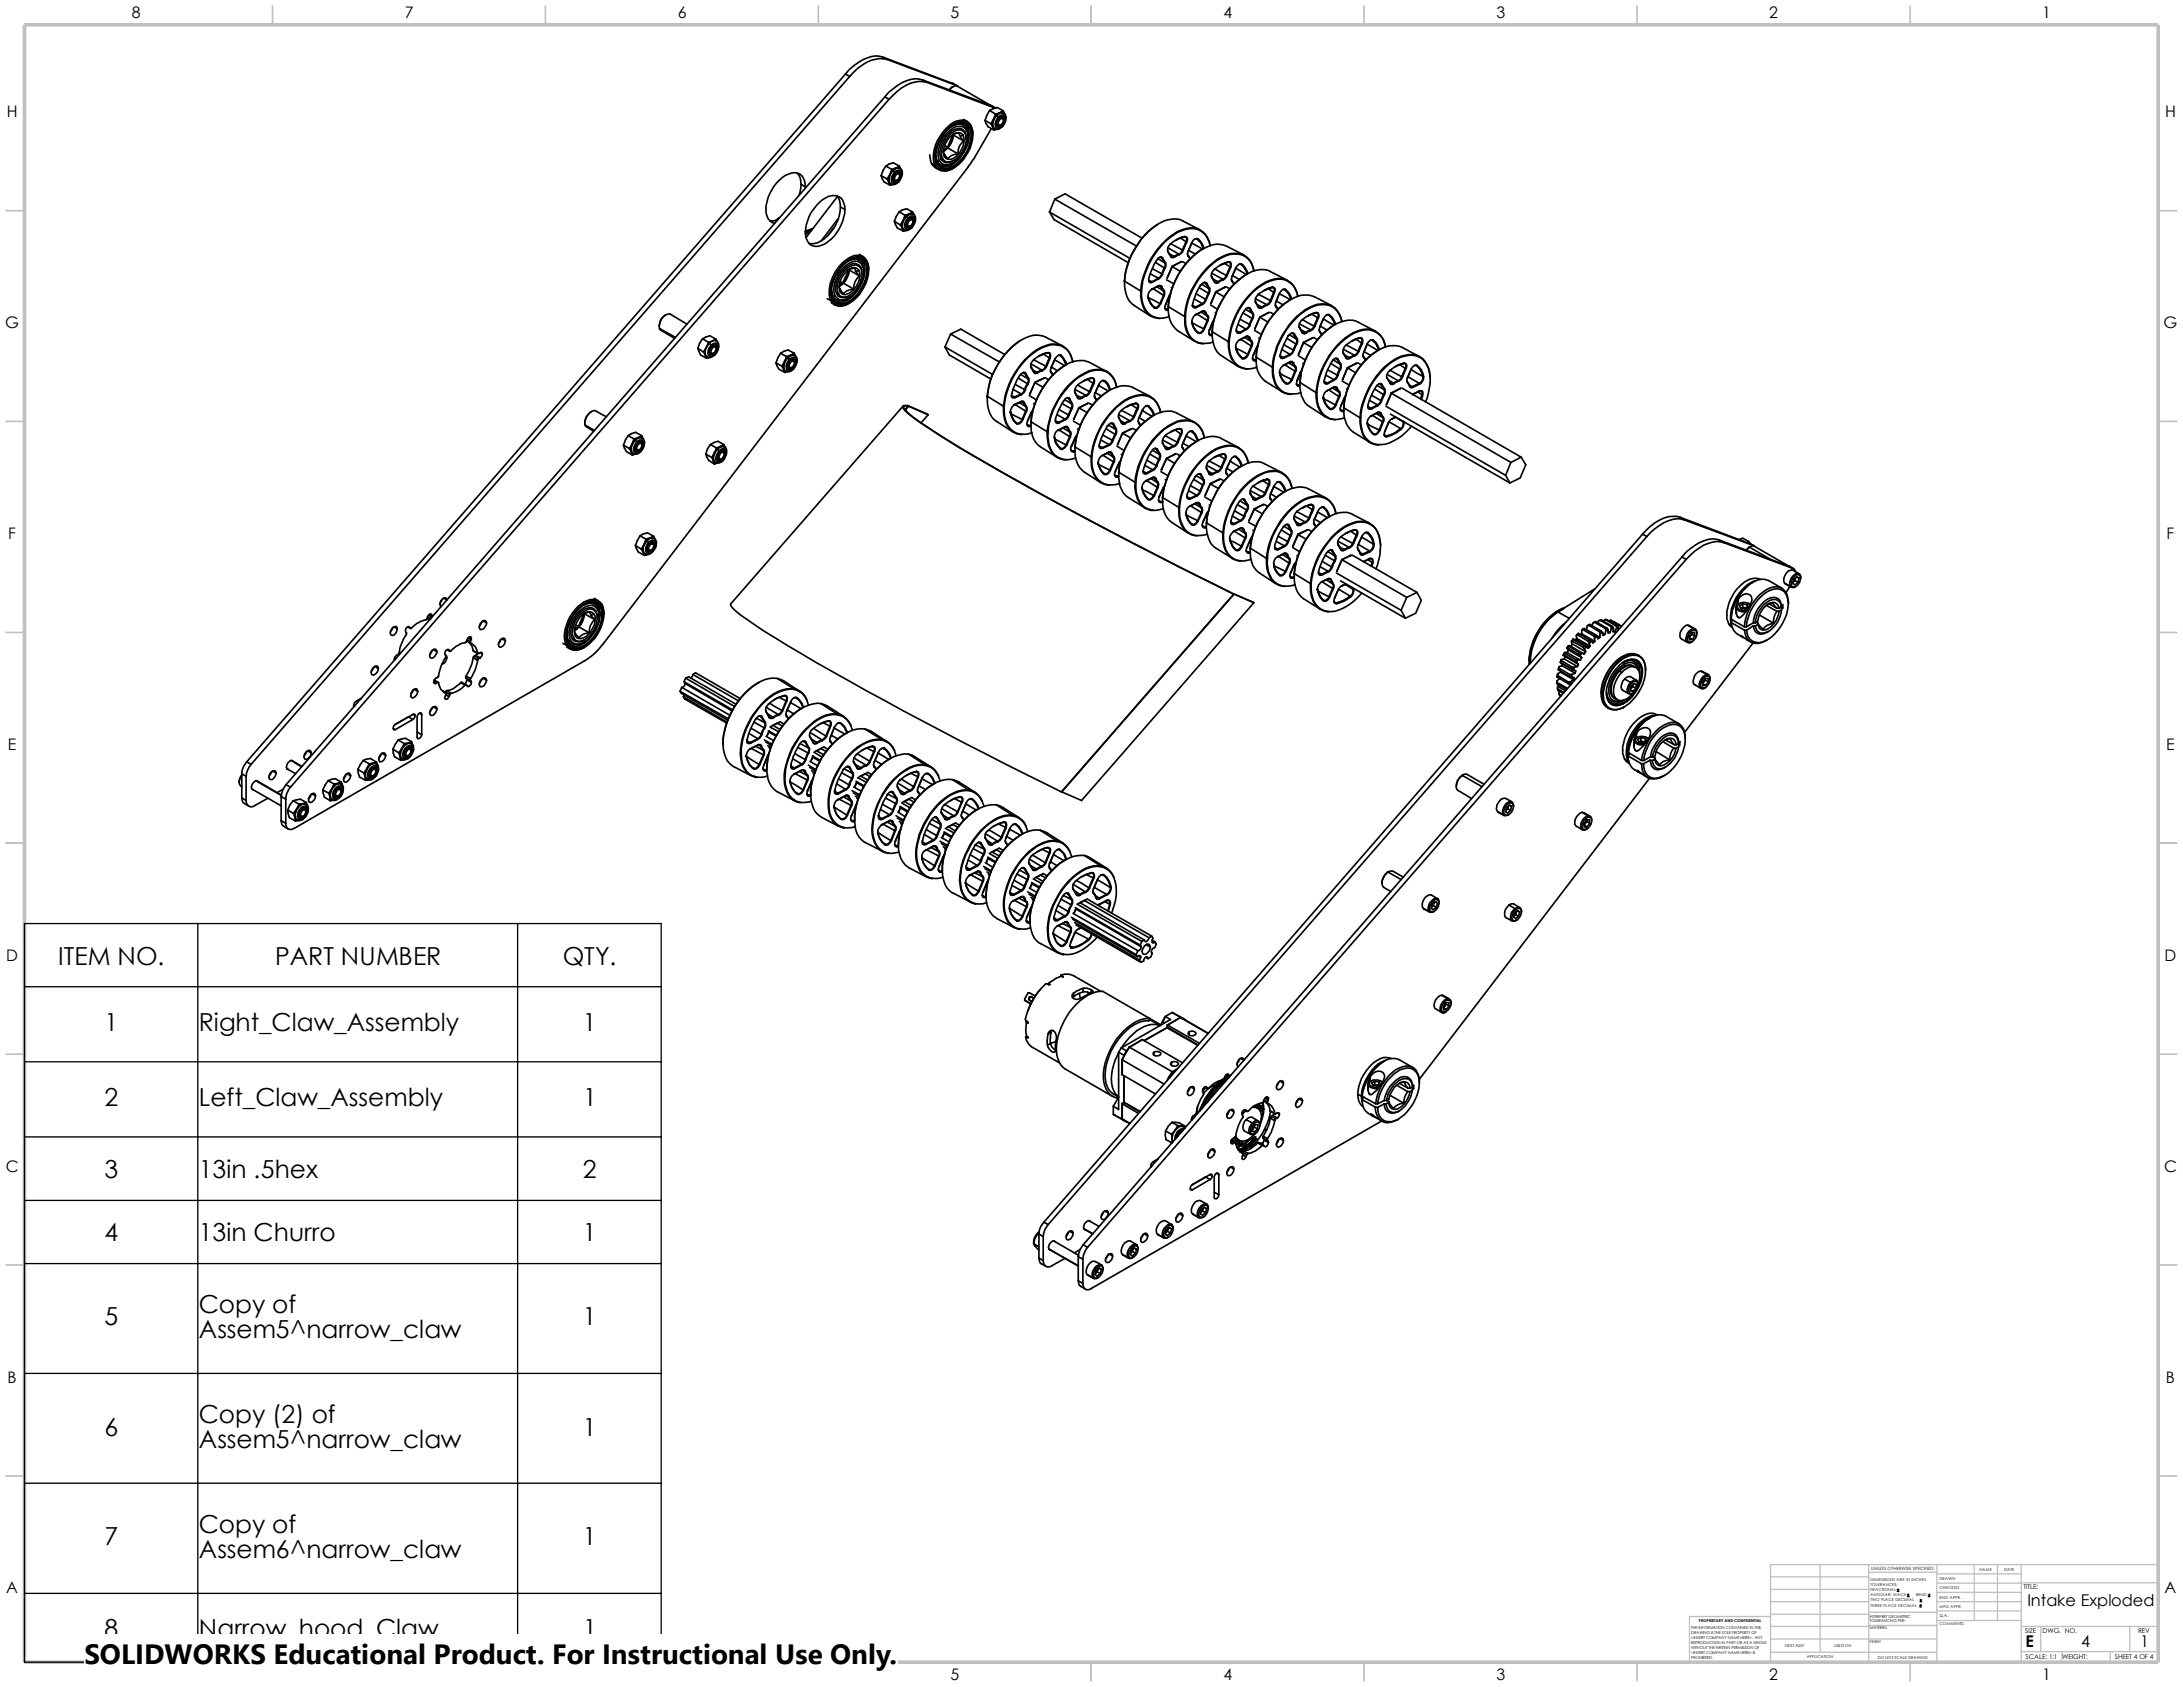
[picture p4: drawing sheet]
<svg xmlns="http://www.w3.org/2000/svg" width="279mm" height="216mm" viewBox="0 0 279 216" stroke-linecap="round" stroke-linejoin="round" font-family="sans-serif">
<defs><g id="words">
<text font-size="3.6" x="10.8" y="213">SOLIDWORKS Educational Product. For Instructional Use Only.</text>
<g font-size="3.2">
<text x="7.5" y="123.4">ITEM NO.</text>
<text x="35.2" y="123.4">PART NUMBER</text>
<text x="72" y="123.4">QTY.</text>
<text x="13.4" y="132">1</text>
<text x="25.4" y="132">Right_Claw_Assembly</text>
<text x="74.6" y="132">1</text>
<text x="13.4" y="141.6">2</text>
<text x="25.4" y="141.6">Left_Claw_Assembly</text>
<text x="74.6" y="141.6">1</text>
<text x="13.4" y="150.8">3</text>
<text x="25.4" y="150.8">13in .5hex</text>
<text x="74.6" y="150.8">2</text>
<text x="13.4" y="158.9">4</text>
<text x="25.4" y="158.9">13in Churro</text>
<text x="74.6" y="158.9">1</text>
<text x="13.4" y="169.6">5</text>
<text x="25.4" y="168.1">Copy of</text>
<text x="25.4" y="171.2">Assem5^narrow_claw</text>
<text x="74.6" y="169.6">1</text>
<text x="13.4" y="183.7">6</text>
<text x="25.4" y="182.1">Copy (2) of</text>
<text x="25.4" y="185.3">Assem5^narrow_claw</text>
<text x="74.6" y="183.7">1</text>
<text x="13.4" y="197.8">7</text>
<text x="25.4" y="196.2">Copy of</text>
<text x="74.6" y="197.8">1</text>
<text x="25.4" y="199.4">Assem6^narrow_claw</text>
<text x="13.4" y="209.5">8</text>
<text x="25.4" y="209.5">Narrow_hood_Claw</text>
<text x="74.6" y="209.5">1</text>
</g>
<g font-size="2.1">
<text x="259.5" y="205.5">Intake Exploded</text>
<text x="259.2" y="210.8">E</text>
<text x="266.4" y="210.8">4</text>
<text x="273.9" y="210.8">1</text>
</g>
<g font-size="2">
<text x="16.9" y="2.3">8</text>
<text x="51.8" y="2.3">7</text>
<text x="86.7" y="2.3">6</text>
<text x="121.7" y="2.3">5</text>
<text x="156.6" y="2.3">4</text>
<text x="191.5" y="2.3">3</text>
<text x="226.4" y="2.3">2</text>
<text x="261.4" y="2.3">1</text>
<text x=".9" y="15">H</text>
<text x="277.1" y="15">H</text>
<text x=".7" y="42">G</text>
<text x="276.9" y="42">G</text>
<text x="1.1" y="69">F</text>
<text x="277.3" y="69">F</text>
<text x="1" y="96">E</text>
<text x="277.2" y="96">E</text>
<text x=".8" y="123">D</text>
<text x="277" y="123">D</text>
<text x=".8" y="149.9">C</text>
<text x="277" y="149.9">C</text>
<text x="1" y="177">B</text>
<text x="277.2" y="177">B</text>
<text x=".8" y="203.9">A</text>
<text x="277" y="203.9">A</text>
<text x="121.7" y="215.1">5</text>
<text x="156.6" y="215.1">4</text>
<text x="191.5" y="215.1">3</text>
<text x="226.4" y="215.1">2</text>
<text x="261.4" y="215.1">1</text>
</g>
<g font-size=".8">
<text x="259" y="203.4">TITLE:</text>
<text x="259.2" y="209">SIZE</text>
<text x="261.4" y="209">DWG. NO.</text>
<text x="273.6" y="209">REV</text>
<text x="259.2" y="212.3">SCALE: 1:1 WEIGHT:</text>
<text x="270.7" y="212.3">SHEET 4 OF 4</text>
</g>
<text font-size=".6" x="239.5" y="200.9">UNLESS OTHERWISE SPECIFIED:</text>
<g font-size=".5">
<text x="239.4" y="202.3">DIMENSIONS ARE IN INCHES</text>
<text x="239.4" y="202.9">TOLERANCES:</text>
<text x="239.4" y="203.6">FRACTIONAL</text>
<text x="248.2" y="203.4">CHECKED</text>
<text x="248.2" y="202.2">DRAWN</text>
<text x="253.4" y="201">NAME</text>
<text x="256.5" y="201">DATE</text>
<text x="216.5" y="208.5">THE INFORMATION CONTAINED IN THIS</text>
<text x="216.5" y="209.1">DRAWING IS THE SOLE PROPERTY OF</text>
<text x="216.5" y="209.7">&lt;INSERT COMPANY NAME HERE&gt;. ANY</text>
<text x="217.4" y="207.6">PROPRIETARY AND CONFIDENTIAL</text>
<text x="239.3" y="208.5">MATERIAL</text>
<text x="239.3" y="207">INTERPRET GEOMETRIC</text>
<text x="239.3" y="207.6">TOLERANCING PER:</text>
<text x="239.4" y="204.3">ANGULAR: MACH</text>
<text x="239.4" y="204.9">TWO PLACE DECIMAL</text>
<text x="239.4" y="205.6">THREE PLACE DECIMAL</text>
<text x="245.2" y="204.3">BEND</text>
<text x="248.2" y="208">COMMENTS:</text>
<text x="248.2" y="207">Q.A.</text>
<text x="248.2" y="205.8">MFG APPR.</text>
<text x="248.2" y="204.6">ENG APPR.</text>
<text x="216.5" y="210.4">REPRODUCTION IN PART OR AS A WHOLE</text>
<text x="216.5" y="211">WITHOUT THE WRITTEN PERMISSION OF</text>
<text x="216.5" y="211.6">&lt;INSERT COMPANY NAME HERE&gt; IS</text>
<text x="216.5" y="212.3">PROHIBITED.</text>
<text x="228.4" y="210.8">NEXT ASSY</text>
<text x="231.3" y="212.2">APPLICATION</text>
<text x="234.7" y="210.8">USED ON</text>
<text x="239.3" y="210.2">FINISH</text>
<text x="240.3" y="212.3">DO NOT SCALE DRAWING</text>
</g>
</g></defs>
<g fill="none" stroke="#c0c0c0" stroke-width=".17">
<path d="M226.6 206.9h-10.4v5.8M226.6 209.8h21.3M226.6 201.8h12.6M226.6 205h12.6M226.6 203.4h12.6M226.6 206.6h12.6M226.6 208.2h12.6M226.6 211.5h21.3M233 200.2v11.3M239.2 206.3h8.7M239.2 201.2h8.7M239.2 208h8.7"/>
<path d="M239.2 200.2v12.5M247.9 206.2h10.8M247.9 205h10.8M247.9 201.4h10.8M247.9 202.6h10.8M247.9 203.8h10.8M247.9 200.2v12.5M247.9 207.4h10.8M252.7 200.2v7.2M255.7 200.2v7.2M258.7 208.2h17.5M258.7 202.6h17.5"/>
<path d="M258.7 211.4h17.5M258.7 200.2v12.5M261.2 208.2v3.2M263.9 211.4v1.3M270.1 211.4v1.3M272.6 208.2v3.2M276.2 200.2h-49.6v12.5"/>
</g>
<g fill="none" stroke="#c0c0c0" stroke-width=".21">
<path d="M34.9 .8v2.4M69.8 .8v2.4M104.7 .8v2.4M139.7 .8v2.4M174.6 .8v2.4M209.5 .8v2.4M244.5 .8v2.4M.8 27h2.3M276.2 27h2.4M.8 53.9h2.3M276.2 53.9h2.4M.8 80.9h2.3"/>
<path d="M276.2 80.9h2.4M.8 107.9h2.3M276.2 107.9h2.4M.8 134.9h2.3M276.2 134.9h2.4M.8 161.9h2.3M276.2 161.9h2.4M.8 188.9h2.3M276.2 188.9h2.4M34.9 212.7v2.4M69.8 212.7v2.4M104.7 212.7v2.4"/>
<path d="M139.7 212.7v2.4M174.6 212.7v2.4M209.5 212.7v2.4M244.5 212.7v2.4"/>
</g>
<path d="M3.1 3.2h273.1v209.5h-273.1z" fill="none" stroke="#c0c0c0" stroke-width=".47"/>
<g fill="none" stroke="#000" stroke-width=".21">
<path d="M108.2 9.5l.6 .3M108.2 9.5l-76.6 88M108.8 9.8l-76.7 88M113 7.3l.6 .3M113 7.3l8.9 3.4M113 7.3a3.5 3.5 0 0 0-3.1 .7l-1.2 .9-.5 .6M113.2 12.4l.6 .3M113.2 12.4l-76.6 88M113.6 7.6a4.2 4.2 0 0 0-3.8 1.1l-1 1.1M113.6 7.6l8.9 3.4M113.8 12.7l-76.6 88.1M118.1 10.2a3.8 3.8 0 0 0-3.8 1.1l-.6 .5-.5 .6"/>
<path d="M118.1 10.2l.6 .3M118.1 10.2l8.9 3.3M118.7 10.5l8.7 3.3-.4-.3M118.7 10.5a4.4 4.4 0 0 0-4.4 1.6l-.5 .6M119 19.8a1.74 1.74 0 0 0 1.2 1.9M119.8 20v.6l.2 .4M119.8 19.8l.2 .9M120.7 19.3l.2 .4M120.9 19.7l.4 .6a1.72 1.72 0 0 1 1.3-.6M120.9 19.7v.3M120.9 18.6l.4 .2M121.2 16.7a2.52 2.52 0 0 1 2.2-1 1.53 1.53 0 0 1 1 1.8 4.9 4.9 0 0 1-3 4.1 1.28 1.28 0 0 1-1.6-1.3 4.7 4.7 0 0 1 1.4-3.6z"/>
<path d="M121.3 18.9l-.6 .4M121.3 18.8l-.5 .3M121.3 18.9l1.3 .8M121.9 10.7l.6 .3M121.9 16.1h.1a1.16 1.16 0 0 1 1.7 .4M122 17.2l.8-.2 .1 .4M122 11.1l-.5 .4 .1-.1a.84 .84 0 0 1 1-.4l4.4 2.6M122 17.2l-.7 1.6M122 17.3a2.36 2.36 0 0 1-.7 1.6M122 17.3v-.1a2.87 2.87 0 0 1-1.3 2.1M122 17.3l1.3 .7M122.1 16a1.32 1.32 0 0 1 2 .3"/>
<path d="M122.5 11h.1M122.9 17.4l.4 .6M123.2 15.8l.5 .2 .1 .3M123.3 17.3a.94 .94 0 0 0-1.5 .1 2.49 2.49 0 0 0-.9 2.6M123.3 17.3a2.67 2.67 0 0 1-1.5 3.1 .75 .75 0 0 1-.9-.4M123.3 17.3l-.4 .1M123.3 18a1.98 1.98 0 0 0-.7 1.7M123.3 15.3l.5 .2M123.5 16.9l.1 .3 .1 .6M123.5 16.9v.2M123.5 16.9a.89 .89 0 0 0-1.3-.3 3.5 3.5 0 0 0-1.8 3.5v.3M123.5 17.1a1.06 1.06 0 0 0-1.6-.1 3.5 3.5 0 0 0-1.4 3l.1 .3"/>
<path d="M123.5 17.1a3.1 3.1 0 0 1-1.9 3.6 .74 .74 0 0 1-.9-.4M123.7 16.7a3.1 3.1 0 0 1-.5 2.9 2.98 2.98 0 0 1-2 1.5 .95 .95 0 0 1-1-.5M123.7 16.7a1.23 1.23 0 0 0-2-.1 3.7 3.7 0 0 0-1.5 4M123.7 15.8l.4 .5M123.7 16.5l.1 .3 .1 .7M123.7 16.5v.2M123.8 16.3a3.3 3.3 0 0 1-.4 3.1 3.2 3.2 0 0 1-2.8 2M123.8 16.3h.3M124.1 16.3a3.5 3.5 0 0 1-.4 3.3 3.3 3.3 0 0 1-3 1.9l-.3-.1-.4-.4M124.1 16.3h.1M124.1 16.3a3.9 3.9 0 0 1-.9 4 3.4 3.4 0 0 1-2.2 1.3l-.6-.1M124.2 16a1.98 1.98 0 0 1 .3 1.3"/>
<path d="M124.2 16l.1 .2M124.2 16a1.33 1.33 0 0 0-1.8-.5 5.4 5.4 0 0 0-2.9 5.4l.2 .3M124.3 16.2a1.37 1.37 0 0 0-1.9-.5 5.1 5.1 0 0 0-2.7 5.1l.2 .4M124.3 16.2a4 4 0 0 1-.7 3.7 3.7 3.7 0 0 1-2.6 1.9 1.2 1.2 0 0 1-1.1-.6M126.1 15.4l.7 .4M126.1 15.4l.3 .8 .8 .4M126.7 14.1l-.6 1.3M126.7 14.1l.7 .5M126.7 14.1l.9-.3 .8 .4M126.8 13.5l.2 .1M126.8 15.8l.3 .5M126.9 16.5l-2.2 3.8-.8 1.1-46.7 61a8 8 0 0 1-2.4 2.2l-37.1 21.4a.66 .66 0 0 1-.8 .1 .66 .66 0 0 1-.3-.7"/>
<path d="M127 13.5v.1M127 13.6l.4 .2M127.1 16.3l.1 .3M127.2 15.2a1.11 1.11 0 0 0-.1 1.1M127.2 15.2l-.4 .6M127.4 14.6l-.2 .6M127.4 14.6l.2 .1M127.5 16.6h-.3M127.6 14.7l.2 .3M127.6 14.7l-.4 .5M127.7 16v.1M127.8 15a1.1 1.1 0 0 0-.3 1.3 .61 .61 0 0 0 .8-.2"/>
<path d="M127.8 15a.57 .57 0 0 1 .9-.1 1.14 1.14 0 0 1-.4 1.2M127.8 15.1a.39 .39 0 0 1 .6-.1 .92 .92 0 0 1-.7 1.2 .69 .69 0 0 1 .1-1.1zM128 14.4a.58 .58 0 0 1 .6 .2 .58 .58 0 0 1 .1 .6 1.44 1.44 0 0 1-.4 1M128 16l-.2 .1M128 14.4l-.6 .2M128 14.4l-.4 .3M128.1 16l-.3 .1M128.1 15l.3 .1v.3M128.1 15h.1M128.1 15l.1 .2M128.1 15l-.1 .1a.68 .68 0 0 0-.3 1h.1M128.2 16l-.4 .2h-.2"/>
<path d="M128.2 16h.1M128.2 15.2a.65 .65 0 0 0-.4 .8h.2M128.2 15.2h.1a.54 .54 0 0 1-.3 .8M128.3 16.2a.68 .68 0 0 1-1.2 .1M128.3 16.1v.1M128.3 15h.1M128.4 14.9a.7 .7 0 0 1-.2 1.1M128.4 14.2l-.4 .2M128.4 14.2l.2 .3M128.4 14.5a.91 .91 0 0 0-1 .5 1.15 1.15 0 0 0-.1 1.5M99.5 28.2h-1M99.7 27.9l-.4 .3"/>
<path d="M99.8 27.9l-.5 .3M102 22.1a1.86 1.86 0 0 1 .5 1.5M102.5 23.6l-.2 1.4M102.5 23.6l.6 .3M103.1 23.9v.1M103.1 23.9a1.6 1.6 0 0 0-1.4-1.8 4.1 4.1 0 0 0-3.2 2.7 3.7 3.7 0 0 0-.2 3.2 1.16 1.16 0 0 0 .8 .6M103.3 29.5l-.2 .1h.1M103.3 29.5l.2 .1M103.5 29.6l-.4 .3M103.5 29.6v.1M103.5 29.7l-.4 .3M103.8 29.6l-.3 .1"/>
<path d="M103.8 29.5l-.3 .1M104 29.3l-.7 .2M104.8 26a2.3 2.3 0 0 1 2.6-.8 2.23 2.23 0 0 1 .6 2.6 4.8 4.8 0 0 1-3.2 3.7 1.34 1.34 0 0 1-1.7-1.3 5.4 5.4 0 0 1 1.7-4.2zM105.9 38.2l.5 .3M106.4 38.5a1.51 1.51 0 0 0 2.4 .3M106.4 38.7l.4 .3M106.4 37.3l.2 .9M106.4 37.1l.2 .8M106.6 38.4l-.2 .1M106.6 37.9a1.35 1.35 0 0 0 2 .2M106.6 38.2h.1M106.7 38.2v.1a.74 .74 0 0 0 .7 .4"/>
<path d="M106.8 29.1l-.8 1M106.9 37.9h-.3M107.1 37.6a1.06 1.06 0 0 0 1.7 .2M107.1 25.1a2.09 2.09 0 0 1 .5 1.4M107.2 25.1l-4 5.3M107.3 28l-2.2 2.8M107.3 37.6h-.2M107.4 36.7l.1 .3M107.5 37l.4 .6a1.69 1.69 0 0 1 1.4-.6M107.5 36l.4 .2M107.5 37v.3M107.6 26.5a5.3 5.3 0 0 1-3 4.6l-.7 .1h-.4"/>
<path d="M107.6 26.5l.5 .3M107.9 36.2l-.5 .2M107.9 34a2.24 2.24 0 0 1 2.5-.9 1.95 1.95 0 0 1 .6 2.2 4.8 4.8 0 0 1-2.9 3.6 1.28 1.28 0 0 1-1.6-1.3 4.9 4.9 0 0 1 1.4-3.6zM107.9 36.2l-.5 .5M107.9 36.2l1.4 .8M108.5 34.5l.9-.2 .1 .4M108.6 33.4h.1a1.18 1.18 0 0 1 1.7 .3M108.6 34.5h.1M108.6 34.5l-.7 1.7M108.7 34.5a2.58 2.58 0 0 1-.8 1.7M108.7 34.5a3.1 3.1 0 0 1-1.3 2.2M108.7 34.5l1.3 .8"/>
<path d="M108.7 33.3a1.41 1.41 0 0 1 2 .4M109.5 34.7l.5 .6M109.8 33.1l.4 .1 .2 .3M109.9 34.6a2.6 2.6 0 0 1-1.7 3.1h-.3l-.4-.4M109.9 34.6a.9 .9 0 0 0-1.4 0 2.53 2.53 0 0 0-1 2.7M109.9 34.6l-.4 .1M110 35.3a2.13 2.13 0 0 0-.7 1.7M110 32.6l.4 .3M110.2 34.2a1.01 1.01 0 0 0-1.7-.2 3.5 3.5 0 0 0-1.5 3.3l.1 .3M110.2 34.2l.1 .3v.6M110.2 34.2v.1M110.2 34.3a.96 .96 0 0 0-1.3-.2 2.99 2.99 0 0 0-1.6 3.5"/>
<path d="M110.2 34.3a3.1 3.1 0 0 1-1.9 3.7 .81 .81 0 0 1-1-.4M110.3 33.1l.5 .5M110.4 33.7l.2 1.1M110.4 33.7v.3M110.4 34a3.1 3.1 0 0 1-.5 2.8 2.71 2.71 0 0 1-2.3 1.6l-.3-.1-.4-.4M110.4 34a1.1 1.1 0 0 0-1.7-.3 4.2 4.2 0 0 0-1.9 3.8l.1 .4M110.4 33.4l.1 .2M110.5 33.6l.2 .1M110.5 33.6a3.3 3.3 0 0 1-.4 3.1 3.5 3.5 0 0 1-2.5 2h-.3M110.7 33.7a3.9 3.9 0 0 1-.7 3.6 2.74 2.74 0 0 1-2.6 1.5l-.3-.1-.5-.5M110.8 33.6h.1M110.8 33.6a3.7 3.7 0 0 1-.6 3.5 2.96 2.96 0 0 1-2.9 1.8l-.2-.1"/>
<path d="M110.9 33.4a1.33 1.33 0 0 0-1.8-.6 5.1 5.1 0 0 0-2.9 5.3l.2 .4M110.9 33.5a1.37 1.37 0 0 0-1.8-.5 5.1 5.1 0 0 0-2.7 5.1l.2 .3M110.9 33.4a1.88 1.88 0 0 1 .3 1.2M110.9 33.4v.1M110.9 33.5a3.9 3.9 0 0 1-.6 3.8 3.5 3.5 0 0 1-2.6 1.8 1.1 1.1 0 0 1-1.1-.7M112.8 22.5l.7 .4M112.8 22.5l.4 .8 .7 .4M113.4 21.3l-.4 .5-.2 .7M113.4 21.3l.7 .4M113.4 21.3l.4-.3 .5-.2 .8 .5M113.5 22.9l.3 .5M113.8 23.4l.1 .3"/>
<path d="M113.9 22.3a1.43 1.43 0 0 0-.1 1.1M113.9 22.3l-.4 .6M114.1 21.7l.2 .1M114.1 21.7l-.2 .6M114.2 23.6l-.3 .1M114.3 21.8l.2 .3M114.3 21.8l-.4 .5M114.4 23.1v.1M114.5 28.3l.7 .5M114.5 28.3l.4 .9 .7 .4M114.5 22.1a.53 .53 0 0 1 .9-.1 1.21 1.21 0 0 1-.4 1.2M114.5 22.1a.97 .97 0 0 0-.2 1.3 .64 .64 0 0 0 .7-.2"/>
<path d="M114.6 22.2a.38 .38 0 0 1 .4-.2 .38 .38 0 0 1 .3 .4 .94 .94 0 0 1-.9 .9 .78 .78 0 0 1 .2-1.1zM114.7 21.5a.62 .62 0 0 1 .7 .1 .62 .62 0 0 1 .1 .7l-.2 .6-.3 .4M114.7 23.1l-.1 .1M114.7 21.5l-.6 .2M114.7 21.5l-.4 .3M114.8 23.1l-.2 .1M114.9 22.1h.1M114.9 22.1l.2 .1v.3M114.9 22.1v.1M114.9 22.1a.81 .81 0 0 0-.5 1.1h.2M114.9 22.2l.2 .1v.3a.62 .62 0 0 1-.4 .5M114.9 23l-.3 .3-.2-.1"/>
<path d="M114.9 23v.1M114.9 22.2l-.3 .4a.33 .33 0 0 0 .1 .5M115 23.3a.75 .75 0 0 1-1.2 .1M115 23.2v.1M115 22.1h.1M115.1 22a.75 .75 0 0 1-.2 1M115.1 21.3l-.4 .2M115.1 21.3l.2 .3M115.1 27.1l-.4 .6-.2 .6M115.1 27.1l.7 .5M115.1 27.1l.9-.4 .8 .4M115.1 21.5a1.23 1.23 0 0 0-1.3 1.2 .66 .66 0 0 0 .2 .8"/>
<path d="M115.2 28.8l.3 .4M115.5 29.2l.1 .4M115.6 28.2l-.4 .6M115.6 28.2a1.35 1.35 0 0 0-.1 1M115.8 27.6l-.2 .6M115.8 27.6l.2 .1M115.9 29.5l-.3 .1M116 27.7l-.4 .5M116 27.7l.2 .2M116.1 29h.1M116.2 27.9a.97 .97 0 0 0-.2 1.4 .64 .64 0 0 0 .7-.2M116.2 27.9a.48 .48 0 0 1 .9 0 1.21 1.21 0 0 1-.4 1.2"/>
<path d="M116.2 28.1a.38 .38 0 0 1 .5-.3 .38 .38 0 0 1 .3 .5 .94 .94 0 0 1-.9 .9 .78 .78 0 0 1 .1-1.1zM116.4 27.4l-.4 .3M116.4 27.4a.55 .55 0 0 1 .8 .5 1.68 1.68 0 0 1-.5 1.2M116.4 27.4l-.6 .2M116.5 29h-.1M116.5 27.9h.1M116.6 27.9a.89 .89 0 0 0-.6 1l.2 .1h.2M116.6 27.9a.32 .32 0 0 1 .2 .5M116.6 27.9v.2M116.6 28.1l.2 .1v.3l-.1 .3-.3 .2M116.6 28.9l-.1 .2h-.4M116.6 28.9v.1"/>
<path d="M116.6 28.1l-.4 .3a.36 .36 0 0 0 .2 .6M116.7 29.1a.78 .78 0 0 1-1.1 .3l-.1-.2M116.7 29.1h.1M116.7 27.9v.1M116.8 27.9a.81 .81 0 0 1-.2 1M116.8 27.1l-.4 .3M116.8 27.1l.2 .4M116.9 27.4a1.29 1.29 0 0 0-1.4 1.4 .54 .54 0 0 0 .3 .6M119.3 20.9l.4 .3M119.7 21.2a1.59 1.59 0 0 0 2.4 .3M119.9 21.2h-.2M120 20.7a1.31 1.31 0 0 0 2 .1"/>
<path d="M120 20.9l.4 .4 .3 .1M120 20.9v.1M120 20.9h.1M120.2 20.6l-.2 .1M120.4 20.4a1.06 1.06 0 0 0 1.7 .1M120.6 20.3l-.2 .1M134.3 27.1l10.3 6M134.3 27.1l.6 1 9.5 5.5M135 25.5l10.5 6M135 25.5l-.7 1.6M135 25.5l1.3-.7 9.9 5.7M143.9 35.9v.1"/>
<path d="M143.9 36a3.6 3.6 0 0 0 1.2 3.1l2.1 1.3M143.9 36l2.1 1.3M143.9 35.9v.2M146 37.3h.1M146 37.3a3.5 3.5 0 0 0 1.3 3.2l1.2 .3M146 37.3a9.8 9.8 0 0 1 4.7-7.7 3 3 0 0 1 2.9-.1 2.47 2.47 0 0 1 1.3 2 2.46 2.46 0 0 0-3.6-2 8.3 8.3 0 0 0-4.3 4.4 9.4 9.4 0 0 0-.9 3.4M146.1 37.3a3 3 0 0 0 1.7 3.3 2.52 2.52 0 0 0 1.8-.1M146.9 38v-.1a2.31 2.31 0 0 0 .8 1.4M146.9 38a2.31 2.31 0 0 0 .8 1.4M147 38.1l1.5 .8M147 35.9l.4 .2h-.2zM147.2 35.1l1.1 .5"/>
<path d="M147.4 37a1.02 1.02 0 0 0-.5 1M147.4 36.1h.1M147.5 34.4l1.2 .7M147.6 37l1.3 .8M147.7 39.3v.1M147.9 33.6l1.1 .7M148 33.3l-.1 .3a7.1 7.1 0 0 0-.9 2.3l.1 .2 .1 .1 .3-.1M148 33.3h.1M148.1 36.7l.8 .5M148.2 28.7a9.5 9.5 0 0 0-4.1 5.9l-.2 1.3M148.2 33.1l.9 .6M148.3 35.6v.1"/>
<path d="M148.3 36.6l-.9 .4M148.3 36.6h.1M148.3 36.6a.34 .34 0 0 1 .4 .1M148.3 36.6h.2l.1 .1M148.3 35.6l-.9 .5M148.3 35.7l-.8 .4M148.4 36.6l.2 .1M148.4 32.9l.3 .1M148.5 38.9a.61 .61 0 0 1-.8 .4M148.5 38.9h.1M148.5 38.9l-.4 .5h-.4M148.5 32.9l.2 .1"/>
<path d="M148.6 36.7l.3 .5M148.7 36.7l.3 .5M148.7 33h.1M148.7 35.1h.1M148.7 36.7h-.1M148.7 35.1l-.4 .5M148.7 33l.4 .7M148.8 33l-.1-.1h-.2l-.2 .1-.3 .3M148.8 35.1l-.5 .6M148.8 33l.4 .7M148.9 37.2l.1 .1-.1 .5M148.9 37.8h.1"/>
<path d="M148.9 37.8l-.4 1.1M149 37.2h-.1M149 37.2l.1 .1-.1 .5M149 34.3l-.3 .8M149 37.8l-.5 1.1M149 34.3h.1M149.1 33.7h.1M149.1 39.4v.1l.3 .1M149.1 34.3l-.3 .8M149.1 33.7v.3l-.1 .3M149.1 39.5l.3 .1M149.2 39h.1"/>
<path d="M149.2 33.7v.3l-.1 .3M149.2 39l-.1 .5 .1 .2h.2M149.3 35.8l.9 .5M149.4 39.6v.1M149.4 35.6h.1M149.4 39.6h.1M149.4 32.1l.1 .1M149.5 32.2h.1M149.5 32.2l.4 .7M149.5 31.7l1.4 .8M149.5 39.2h.1M149.5 39.2a3.4 3.4 0 0 0 1.2 3.1l2.2 1.3"/>
<path d="M149.5 39.2l2.1 1.3M149.5 39.2v.1M149.5 39.7h-.1M149.5 39.6h-.1M149.6 37.9l-.4 1.1M149.7 32.5l.6 .3M149.8 31.2h.1M149.8 31.2a.91 .91 0 0 0-.3 1M149.8 37.6l-.2 .3M149.9 31.2l1.4 .8M149.9 32.9l.1 .1 .3-.1M149.9 36.8l.1 .1"/>
<path d="M150 34.1h.1M150 34.1l-.6 1.5M150 34.1l1 .6M150.3 32.8l-.4 .1M150.3 32.8v.1M150.9 32.5v.1M150.9 32.5l-.6 .3M150.9 32.6l-.6 .3M151.1 30.5l.7 .4M151.2 33.5l-1.2 .6M151.2 33.5h.1M151.3 32h.1"/>
<path d="M151.3 32a.62 .62 0 0 1-.4 .5M151.3 33.5l.5 .2M151.4 32h.1M151.4 32l-.1 .3-.4 .3M151.6 30.3a.36 .36 0 0 1 .3 .2 .36 .36 0 0 1-.1 .4M151.6 30.3l-1.1 .4M151.6 30.3l-1 .3M151.6 30.3a5.1 5.1 0 0 0-1.8 .9M151.6 30.3h.2l.2 .2-.1 .5M151.6 30.3h.1M151.8 30.9l.1 .1M151.8 30.9l-.5 1.1"/>
<path d="M151.8 30.9l-.4 1.1M151.8 30.9h.1M151.9 31l-.5 1M152 32.5l.1 .2M152.1 32.2a.53 .53 0 0 0 0 .6M152.1 32.7v.1M152.1 32.7l.2 .4M152.1 32.8l.2 .3M152.1 32l.9 .6M152.5 31.1l-.4 1.1M152.5 31.1h.1M152.5 31.1l1.4 .8"/>
<path d="M152.6 39.1l.4 .2h-.2zM152.9 38.3l1 .6M153 30.6h.2M153 39.3l.1 .1M153.1 37.6l1.2 .7M153.2 30.6a1.92 1.92 0 0 1 .8 1.2M153.2 30.6h.1M153.3 30.6h-.3l-.5 .5M153.3 30.6a2.24 2.24 0 0 1 .8 1.2M153.3 30.6h-.1M153.5 36.8l1.1 .7M153.6 29.4l-2.2-1.1a3.2 3.2 0 0 0-3.4 .5 10.1 10.1 0 0 0-4.1 7.2"/>
<path d="M153.6 36.5h.1M153.6 36.5a7.3 7.3 0 0 0-1 2.6l.3 .3h.2M153.7 39.9l.8 .5M153.8 32a9.7 9.7 0 0 0-4.3 7.2M153.8 36.4l.9 .5M153.9 39.8l-.9 .5M153.9 39.8h.3l.1 .2M153.9 39.8h.2l.1 .2M153.9 38.9l-.9 .4M153.9 38.9h.1M153.9 38.9l-.8 .5M154 39.8l.2 .2"/>
<path d="M154.1 36.2l.2 .1M154.2 36.2l.1 .1M154.2 40l.3 .4M154.2 40h.1M154.3 38.3l-.2 .4-.2 .2M154.3 40l.3 .4M154.3 38.3h.1M154.3 36.3h.1M154.3 36.3l.4 .6M154.4 38.3l-.2 .4-.3 .2M154.4 36.2h-.3l-.5 .3M154.4 36.2l.4 .7"/>
<path d="M154.4 36.2l-.1 .1M154.6 37.5h.1M154.6 37.5l-.3 .8M154.7 36.9h.1M154.7 36.9a.47 .47 0 0 1-.1 .6M154.7 37.5l-.3 .8M154.8 36.9l.1 .4-.2 .2M154.8 36.9h-.1M154.9 39l.9 .6M155 38.8v.1M155.1 35l1.4 .7M155.1 35.3v.1"/>
<path d="M155.1 35.5l.3 .6M155.1 35.4v.1M155.1 35.4l.3 .7M155.3 35.7l.6 .4M155.4 34.5h.1M155.4 34.5a.96 .96 0 0 0-.3 1M155.4 36.1a.33 .33 0 0 0 .6 .1M155.5 34.4l1.5 .9M155.6 37.3l-.6 1.5M155.6 37.3h.1M155.9 36.1h-.4M155.9 36.1l.1 .1"/>
<path d="M156.5 35.7v.1M156.5 35.7l-.6 .4M156.5 35.8l-.5 .4M156.7 33.7l.7 .5M156.8 36.7l-1.2 .7 1.1 .6M156.8 36.7v.1M156.8 36.7l-1.2 .6M156.9 36.7l.5 .3M157 35.3h.1M157 35.3l-.5 .4M157.1 35.3l-.3 .3-.3 .2M157.2 33.5h.1"/>
<path d="M157.2 33.5a.32 .32 0 0 1 .3 .2 .32 .32 0 0 1 0 .3l-.1 .2M157.2 33.5l-1.1 .5M157.2 33.5l-.9 .4M157.2 33.5h.3l.1 .2-.1 .5M157.2 33.5a4.5 4.5 0 0 0-1.8 1M157.4 34.2h.1M157.4 34.2l-.4 1.1M157.5 34.2l-.4 1.1M157.6 35.7l.1 .2M157.7 35.4h.1M157.7 35.4l-.1 .3 .1 .3M157.7 35.9l.2 .5-.2-.4"/>
<path d="M157.7 35.9v.1M157.7 35.3l.9 .5M158.2 34.3h.1M158.2 34.3l1.3 .8M158.2 34.3l-.5 1.1M158.6 33.8h.2M158.8 33.8a2.73 2.73 0 0 1 .8 1.3M158.8 33.8h.1M158.9 33.8a2.36 2.36 0 0 1 .8 1.2M158.9 33.8a.68 .68 0 0 0-.7 .5M159.2 32.6l-2.2-1.1a2.83 2.83 0 0 0-2.8 .3 9.8 9.8 0 0 0-4.7 7.4M159.3 39.8l-.2 .2a7.1 7.1 0 0 0-.9 2.3l.1 .2 .2 .2 .2-.1"/>
<path d="M159.3 39.8h.1M159.4 35.2a9.8 9.8 0 0 0-4.2 7.2M159.4 39.6l.9 .5M159.7 39.4l.2 .1M159.8 39.4l.1 .1M159.9 39.5h.1M159.9 39.5l.4 .6M160 39.5l-.1-.1h-.2l-.2 .1-.2 .3M160 39.5l.4 .6M160.5 34.7a2.44 2.44 0 0 0-3.6-2 8.9 8.9 0 0 0-4.3 4.4 8 8 0 0 0-.9 3.4M160.5 34.7a2.57 2.57 0 0 0-1.7-2.2 3.6 3.6 0 0 0-3 .7 10.1 10.1 0 0 0-4.2 7.3M160.7 38.6v.1"/>
<path d="M160.7 38.7h.1M160.7 38.7l.4 .7M160.7 38.2l1.4 .8M160.9 39l.6 .3M161 37.7a.91 .91 0 0 0-.3 1M161 37.7h.1M161.1 37.7l1.5 .8M161.1 39.4l.1 .1 .3-.1M161.5 39.3l-.3 .1M161.5 39.3v.1M162.1 39.1l-.6 .3M162.1 39v.1"/>
<path d="M162.1 39l-.6 .3M162.3 37l.7 .4M162.6 40l.4 .2M162.6 38.5h.1M162.6 38.5l-.2 .3-.3 .2M162.7 38.5l-.3 .4-.3 .2M162.8 36.8a.36 .36 0 0 1 .3 .2 .36 .36 0 0 1-.1 .4M162.8 36.8l-1 .4M162.8 36.8l-1 .3M162.9 36.7a5.1 5.1 0 0 0-1.9 1M162.9 36.7l.2 .1 .1 .2-.1 .5M162.9 36.7l-.1 .1"/>
<path d="M163 37.4l-.4 1.1M163 37.4l.1 .1M163 37.4h.1M163.1 37.5l-.4 1M163.2 38.9l.1 .3M163.3 38.7l-.1 .5 .1 .1M163.3 39.3l.2 .3M163.3 39.2v.1M163.3 39.2l.3 .4M163.4 38.5l.9 .5M163.7 37.5l-.4 1.2M163.7 37.5h.1"/>
<path d="M163.7 37.6l1.4 .8M164.2 37.1h.3M164.5 37.1h.1M164.5 37.1a1.92 1.92 0 0 1 .7 1.2M164.5 37h-.3l-.5 .5M164.5 37a2.24 2.24 0 0 1 .8 1.3M164.5 37v.1M164.8 35.9l-2.2-1.1a2.96 2.96 0 0 0-2.8 .2 9.7 9.7 0 0 0-4.6 7.5M165 38.4a9.6 9.6 0 0 0-4.2 7.3M170.4 39.1l-2.2-1.1a3.4 3.4 0 0 0-3.3 .5 9.5 9.5 0 0 0-4.1 7.2M74.9 54.4l.1 .2 1 .6M74.9 54.4l1.2 .7"/>
<path d="M75.7 52.7a1.76 1.76 0 0 0-.9 1.4M77.6 53.3l-1.3-.7a.96 .96 0 0 0-1.2 .7 1.49 1.49 0 0 0-.2 1.1M79.8 57l.8 .4M79.8 57l.4 .8 .7 .5M80.4 55.8l-.3 .5-.3 .7M80.4 55.8l.8 .4M80.4 55.8l.4-.3 .6-.2 .7 .5M80.6 57.4l.2 .5M80.8 57.9l.1 .4M80.9 56.8a1.2 1.2 0 0 0-.1 1.1M80.9 56.8l-.3 .6M81.2 56.2l-.3 .6"/>
<path d="M81.2 56.2v.1M81.2 56.3l.3 .3M81.2 58.1l-.3 .2M81.2 56.3l-.3 .5M81.4 57.7h.1M81.5 56.6a.48 .48 0 0 1 .6-.3 .48 .48 0 0 1 .3 .6l-.1 .3-.3 .5M81.5 56.6l-.2 .2a.97 .97 0 0 0-.1 1.1 .52 .52 0 0 0 .8-.2M81.6 56.7a.39 .39 0 0 1 .6-.1 .92 .92 0 0 1-.8 1.2 .69 .69 0 0 1 .2-1.1zM81.7 56a.56 .56 0 0 1 .8 .6 1.68 1.68 0 0 1-.5 1.2M81.7 57.6l-.1 .1M81.7 56l-.5 .2M81.7 56l-.5 .3"/>
<path d="M81.8 57.6l-.2 .1M81.9 56.6l.2 .1 .1 .3M81.9 56.6h.1M81.9 56.6l.1 .1M81.9 56.6a.7 .7 0 0 0-.5 1.1h.2M81.9 57.6a.42 .42 0 0 1-.5 .1M81.9 57.6h.1M82 56.7a.65 .65 0 0 0-.4 .9h.1M82 56.7a.51 .51 0 0 1 .1 .6 .51 .51 0 0 1-.4 .3M82 57.8a.71 .71 0 0 1-1.2 .1M82 57.7v.1M82 56.6h.1"/>
<path d="M82.1 56.5a.63 .63 0 0 1 0 .9l-.2 .2M82.1 55.8l-.4 .2M82.1 55.8l.2 .3M82.2 56.1a.81 .81 0 0 0-1.1 .5 .95 .95 0 0 0 0 1.4M84.4 42l.2 .3 1.8 1M84.4 42l2 1.2M85.2 40.3a1.61 1.61 0 0 0-.8 1.4M87.9 41.5l-2.1-1.3a1.4 1.4 0 0 0-1.4 1.6v.2M89.3 44.6l.7 .4M89.3 44.6l.4 .8 .7 .4M89.9 43.3l-.4 .6-.2 .7M89.9 43.3l.8 .5"/>
<path d="M89.9 43.3l.9-.3 .8 .4M90 45l.3 .5M90.3 45.5l.2 .2M90.3 45.5l.1 .3M90.3 58.1l.8 .4M90.3 58.1l.4 .8 .7 .5M90.4 44.5a1.35 1.35 0 0 0-.1 1M90.4 44.4l-.4 .6M90.7 43.8l-.3 .6M90.7 43.8l.1 .1M90.8 43.9l.2 .3M90.8 45.8h-.4"/>
<path d="M90.8 43.9l-.4 .5M90.9 45.3h.1M90.9 56.9l-.3 .5-.3 .7M90.9 56.9l.8 .4M90.9 56.9l.5-.3 .5-.1 .7 .4M91 44.2a.53 .53 0 0 1 .9-.1 1.21 1.21 0 0 1-.4 1.2M91 44.2a1.27 1.27 0 0 0-.4 1.2 .51 .51 0 0 0 .9-.1M91.1 44.3a.44 .44 0 0 1 .6-.1 .92 .92 0 0 1-.8 1.2 .78 .78 0 0 1 .2-1.1zM91.1 58.5l.2 .5M91.2 43.6l-.4 .3M91.2 43.6a.62 .62 0 0 1 .7 .2 .62 .62 0 0 1 .1 .7l-.2 .5-.3 .4M91.2 43.6l-.5 .2"/>
<path d="M91.2 45.3h-.1M91.3 45.2l-.2 .1M91.3 59l.1 .4M91.4 44.2h.1M91.4 44.2a.89 .89 0 0 0-.6 1l.3 .1M91.4 44.2a.31 .31 0 0 1 .3 .4M91.4 44.2v.2M91.4 44.4l-.2 .1-.2 .5v.2l.2 .1M91.4 58a1.48 1.48 0 0 0-.1 1M91.4 45.2l-.3 .2h-.2M91.4 45.2h.1M91.4 58l-.3 .5"/>
<path d="M91.4 44.4h.2a.6 .6 0 0 1-.4 .9M91.5 45.4a.92 .92 0 0 1-1 .3M91.5 45.3v.1M91.5 44.2h.1M91.6 44.1a.81 .81 0 0 1-.2 1.1M91.6 43.4l-.4 .2M91.6 43.4l.2 .3M91.7 57.3l-.3 .7M91.7 57.3l.1 .1M91.8 59.3l-.4 .1M91.8 57.4l.2 .3M91.8 57.4l-.4 .6"/>
<path d="M91.9 58.8h.1M92 57.7a.57 .57 0 0 1 .9-.1 1.44 1.44 0 0 1-.4 1.2M92 57.7l-.1 .3a.97 .97 0 0 0-.1 1.1 .64 .64 0 0 0 .7-.3M92.1 57.8a.44 .44 0 0 1 .6-.1 .92 .92 0 0 1-.7 1.2 .72 .72 0 0 1 .1-1.1zM92.2 57.1l-.4 .3M92.2 57.1h.5M92.2 57.1l-.5 .2M92.2 58.8h-.1M92.4 58.7l-.3 .1M92.4 57.7h.1M92.4 57.7a.7 .7 0 0 0-.4 1.1h.1M92.4 57.7l.3 .1v.3"/>
<path d="M92.4 57.7l.1 .2M92.5 58.7a.42 .42 0 0 1-.6 .2M92.5 58.7h.1M92.5 57.9l-.3 .1-.2 .4v.3l.2 .1M92.5 57.9h.1a.56 .56 0 0 1-.4 .9M92.5 58.9a.75 .75 0 0 1-1.2 .1M92.5 58.8v.1M92.5 57.7h.1M92.6 57.7a.8 .8 0 0 1-.1 1M92.6 56.9l-.4 .2M92.6 56.9l.2 .3M92.7 57.2a.76 .76 0 0 1 .2 1.1l-.4 .6"/>
<path d="M92.7 57.2a.86 .86 0 0 0-1.1 .5 1.33 1.33 0 0 0-.2 1.4l.2 .1M99.3 46.4l.8 .5M99.3 46.4l.4 .8 .8 .5M99.9 45.2l-.3 .6-.3 .6M99.9 45.2l.8 .4M99.9 45.2l.4-.2 .6-.2 .7 .4M100.1 46.9l.2 .4M100.3 47.3l.2 .2M100.3 47.3l.2 .4M100.4 46.3l-.3 .6M100.4 46.3l-.2 .7 .1 .3M100.7 45.6l-.3 .7"/>
<path d="M100.7 45.6l.1 .2M100.8 47.6l-.3 .1M100.8 45.8l-.4 .5M100.8 45.8l.2 .2M100.9 47.1h.1M101 46a.57 .57 0 0 1 .9-.1 1.14 1.14 0 0 1-.4 1.3M101 46a1.1 1.1 0 0 0-.2 1.4 .61 .61 0 0 0 .7-.2M101.1 46.1a.44 .44 0 0 1 .6-.1 .92 .92 0 0 1-.7 1.2 .63 .63 0 0 1-.1-.8zM101.2 45.5a.61 .61 0 0 1 .7 .1 .61 .61 0 0 1 .1 .7l-.2 .6-.2 .3M101.2 47.1h-.1M101.2 45.5l-.5 .1M101.2 45.5l-.4 .3"/>
<path d="M101.3 47l-.2 .1M101.4 46v.1M101.4 46.1h.2l.1 .3M101.4 47a.42 .42 0 0 1-.5 .2M101.4 46.1l.1 .1M101.4 47h.1M101.4 46.1a.75 .75 0 0 0-.4 1h.1M101.5 46.2l-.3 .2a.39 .39 0 0 0-.2 .3 .39 .39 0 0 0 .2 .4M101.5 46.2l.1 .1a.66 .66 0 0 1-.4 .8M101.5 47.2h.1M101.6 47.2a.92 .92 0 0 1-1.1 .3M101.6 46.1h.1"/>
<path d="M101.6 46a.76 .76 0 0 1-.2 1M101.6 45.2l-.4 .3M101.6 45.2l.2 .4M101.7 45.5a1.33 1.33 0 0 0-1.3 1.9l.2 .1M115.6 52l-22.1 25.3v.2a6.7 6.7 0 0 0 2.1 1.8 170.5 170.5 0 0 0 15.3 9.1 578.1 578.1 0 0 0 24.9 12.9M116.2 52h.1M116.2 52l-.4 .5M116.2 52l-.3-.1-.2 .1v.2a9.1 9.1 0 0 0 3 2.5 314.8 314.8 0 0 0 26.6 14.9 224 224 0 0 0 15.2 7.5M116.3 52l-.4 .5M116.3 52l2.5 1.1M118.8 53.1l-2.6-1.2h-.6l-.1 .3a6.7 6.7 0 0 0 2.1 1.8l1.1 .7a215.9 215.9 0 0 0 16.6 9.6 571.1 571.1 0 0 0 22.6 11.7M118.8 53.1l-.9 1"/>
<path d="M120.9 44.4l6.1 3.5M120.9 44.4l.6 1 5.3 3.1M121.7 42.8l-.8 1.6M121.7 42.8l6.2 3.5M121.7 42.8l1.3-.7 5.6 3.3M126.4 50.7l2 1.3M126.4 50.7v.2M126.4 50.7h.1M126.4 50.7a3.9 3.9 0 0 0 .8 3l2.5 1.6M128.4 52a3.6 3.6 0 0 0 1.3 3.3l.4 .2 .7 .1M128.4 52h.1M128.4 52a9.8 9.8 0 0 1 4.9-7.6 2.82 2.82 0 0 1 3.2 .2 3.4 3.4 0 0 1 .8 1.7 2.96 2.96 0 0 0-1.2-1.9 2.83 2.83 0 0 0-2.8 .1 9.5 9.5 0 0 0-4.8 7.5"/>
<path d="M128.5 52a3.5 3.5 0 0 0 1.3 3.2 2.68 2.68 0 0 0 2.3 .2M129.3 52.8v-.1a2.52 2.52 0 0 0 .8 1.4M129.3 52.8a2.61 2.61 0 0 0 .8 1.4M129.4 53l1.4 .7M129.5 50.6l.4 .2h-.3zM129.7 49.8l1 .6M129.8 51.8a1.26 1.26 0 0 0-.5 1M129.8 51.8h.1M129.9 50.8v.1M129.9 49.2l1.2 .7M129.9 51.8l1.4 .8M130.1 54.1v.1"/>
<path d="M130.3 48.4l1.2 .7M130.5 51.5l.8 .5M130.5 48h.1M130.5 48l-.2 .3a5.8 5.8 0 0 0-.8 2.5l.2 .1h.2M130.6 43.6a10 10 0 0 0-4.2 7.1M130.6 47.9l1 .6M130.7 50.4v.1M130.7 51.4l-.9 .4M130.7 51.4h.3v.2M130.7 51.4h.3l.1 .2M130.7 50.4l-.8 .4M130.7 50.5l-.8 .4"/>
<path d="M130.8 51.4l.2 .2M130.8 53.7h.1M130.8 53.7a.61 .61 0 0 1-.7 .4M130.9 53.7a.6 .6 0 0 1-.8 .5M130.9 47.7l.3 .1M131 51.6l.3 .4M131 47.7l.2 .1M131 51.6h.1M131.1 51.6l.3 .4M131.1 49.9l-.1 .3-.3 .2M131.1 49.9h.1M131.2 47.8h.1"/>
<path d="M131.2 47.8l.4 .7M131.2 49.9l-.1 .2-.4 .4M131.3 52h.1M131.3 52.6l.1 .1M131.3 47.8l-.1-.1h-.2l-.5 .3M131.3 52l.1 .2-.1 .4M131.3 47.8l.4 .6M131.3 52.6l-.5 1.1M131.4 52v.2v.5M131.4 52.7l-.5 1M131.4 54.3l.2 .2h.1M131.5 54.4l.2 .1"/>
<path d="M131.5 49.1h.1M131.5 49.1l-.4 .8M131.5 53.8h.1M131.5 53.8a.49 .49 0 0 0 .1 .8h.2M131.6 49.1l-.4 .8M131.6 48.5h.1M131.6 48.5v.2l-.1 .4M131.7 48.4v.4l-.1 .3M131.7 48.4l-.1 .1M131.7 54.5l.1 .1M131.7 54.5h.1M131.7 50.6l1 .6"/>
<path d="M131.8 50.4v.1M132 46.6l1.3 .8M132 46.9h.1M132 54.4l-.3 .1M132 54l2 1.2M132 53.9v.2M132 47l.3 .7M132 54.5l-.2 .1M132 53.9v.1M132 54a3.4 3.4 0 0 0 1.2 3.2l2.1 1.3M132 46.9v.1M132 46.9l.3 .8"/>
<path d="M132 52.8h.1M132 52.8l-.5 1M132 52.7l.2 .1M132.2 47.4l.6 .3M132.2 52.5l-.2 .3M132.3 46h.1M132.3 51.6l.1 .1M132.3 46.1l1.6 .8M132.3 46a.96 .96 0 0 0-.3 1M132.3 47.7l.2 .1 .3-.1M132.5 48.9l-.7 1.5M132.5 48.9h.1"/>
<path d="M132.5 49l1 .6M132.8 47.7h-.4M132.8 47.7h.1M133.3 47.4l.1 .1M133.4 47.4l-.6 .3M133.4 47.5l-.6 .2M133.6 45.3l.7 .5M133.6 48.4l-1.1 .5M133.6 48.4h.1M133.8 48.3l.4 .3M133.9 46.9h.1M133.9 46.9l-.3 .3-.3 .2"/>
<path d="M133.9 46.9l-.5 .6M134 55.2h.2M134 55.2a5.1 5.1 0 0 0 .6 2.7 2.13 2.13 0 0 0 1.8 .9M134.1 45.2a.32 .32 0 0 1 .3 .1 .32 .32 0 0 1 0 .4l-.1 .1M134.1 45.2l-.5 .1-.7 .3M134.1 45.2l-1 .3M134.2 45.1a4.2 4.2 0 0 0-1.9 .9M134.2 55.2a3.3 3.3 0 0 0 1.2 3.3 2.54 2.54 0 0 0 2.3 .1M134.2 45.1l-.1 .1M134.2 45.1l.2 .1 .1 .1-.1 .5M134.3 45.8l-.4 1.1M134.3 45.8h.1"/>
<path d="M134.4 45.8l-.5 1.1M134.5 47.4v.2M134.5 47h.1M134.5 47v.4v.3M134.5 47.6l.2 .4-.2-.3M134.5 47.6v.1M134.6 47l.7 .5M135 56a2.03 2.03 0 0 0 .7 1.4M135 56a2.01 2.01 0 0 0 .7 1.4M135 56.2l1.4 .7M135 46h.1M135 46.1l1.3 .7"/>
<path d="M135 46l-.5 1M135.1 53.8l.4 .3-.4-.1zM135.3 53.1l1 .5M135.4 45.5h.3M135.5 55l-.1 .1M135.5 55a.91 .91 0 0 0-.5 1M135.5 54.1h.1M135.6 52.4l1.1 .7M135.6 55l1.3 .9M135.7 45.5l.4 .4 .3 .8M135.7 57.4h.1M135.7 45.5h.1"/>
<path d="M135.8 45.5l.6 .8 .1 .4M135.8 45.5h-.3l-.5 .5M135.8 45.5h-.1M135.9 51.6l1.2 .7M136 44.3l-2.2-1.2a3.2 3.2 0 0 0-3.2 .5 9.8 9.8 0 0 0-4.2 7.1M136.1 54.8l.8 .5M136.1 51.3h.1M136.1 51.3a6.5 6.5 0 0 0-1 2.5v.3l.2 .1 .2-.1M136.2 46.8a9.8 9.8 0 0 0-4.2 7.1M136.3 51.1l.9 .6M136.3 54.6l-.8 .5M136.3 54.7l.2-.1 .2 .2"/>
<path d="M136.3 54.6h.3l.1 .2M136.3 54.6l-.8 .4M136.3 53.6l-.8 .5M136.3 53.6l.1 .1M136.4 54.6l.3 .2M136.4 53.7l-.9 .4M136.4 56.9l.1 .1M136.4 56.9a.53 .53 0 0 1-.7 .5M136.5 57a.66 .66 0 0 1-.8 .4M136.5 50.9h.2l.1 .2M136.7 50.9l.1 .2M136.7 54.8h.1"/>
<path d="M136.7 54.8l.2 .5M136.7 54.8l.3 .4M136.7 53.1h.1M136.7 53.1v.2l-.4 .3M136.8 53.1a.76 .76 0 0 1-.4 .6M136.8 51.1l.4 .6M136.8 51.1h.1M136.9 51l-.3-.1-.2 .1-.3 .3M136.9 55.3l.1 .2-.1 .4M136.9 51l.3 .7M136.9 55.9l-.5 1M136.9 51l-.1 .1"/>
<path d="M136.9 55.9h.1M137 55.2l.1 .2-.1 .5M137 55.9l-.5 1.1M137 55.2l-.1 .1M137.1 57.5l.1 .2h.1M137.1 57.6l.2 .1M137.1 52.3l-.4 .8M137.1 57.1a.47 .47 0 0 0 .3 .7M137.1 52.3l.1 .1M137.2 51.7h.1M137.2 52.4l-.4 .7M137.2 51.7l-.1 .6"/>
<path d="M137.2 51.7l.1 .3-.1 .4M137.3 57.7h.1M137.3 57.7l.1 .1M137.4 53.9l.9 .5M137.4 53.6l.1 .1M137.5 50.2h.1M137.6 50.2h.1M137.6 50.2l.3 .7M137.6 49.8l1.4 .8M137.6 56l-.5 1.1M137.6 57.1v.1M137.6 57.2a3.6 3.6 0 0 0 1.2 3.2l2.1 1.4"/>
<path d="M137.6 57.7h-.3M137.6 57.2l2.1 1.3M137.6 57.1v.3M137.6 57.8h-.2M137.7 56h.1M137.8 50.6l.6 .3M137.8 55.7l-.2 .3M137.9 50.9a.33 .33 0 0 0 .5 .1M137.9 54.9l.1 .1M138 49.2a1.03 1.03 0 0 0-.4 1M138 49.2l1.4 .9M138.1 52.2l-.7 1.4"/>
<path d="M138.1 52.2h.1M138.1 52.2l1 .6M138.4 50.9v.1M138.4 50.9l-.2 .1-.2-.1M139 50.6l-.6 .3M139 50.6v.1M139 50.7l-.6 .3M139.2 48.6l.7 .5M139.2 51.6l-1.1 .6M139.2 51.6h.1M139.4 51.6l.4 .3M139.4 50.1h.1"/>
<path d="M139.4 50.1l-.4 .5M139.4 50.1l.1 .1M139.5 50.2l-.5 .5M139.7 58.5h.1M139.7 58.5a9.8 9.8 0 0 1 4.8-7.6 2.82 2.82 0 0 1 3.2 .2 3.4 3.4 0 0 1 .8 1.7 2.46 2.46 0 0 0-3.4-2 7.8 7.8 0 0 0-4 3.6 10.1 10.1 0 0 0-1.4 4.1M139.7 58.5a3.6 3.6 0 0 0 1.2 3.3l.4 .2 .7 .1M139.7 48.4h.1M139.7 48.4a.38 .38 0 0 1 .3 .3 .38 .38 0 0 1-.1 .4M139.7 48.4l-1.1 .5M139.7 48.4l-1 .4M139.7 48.4h.3l.1 .2-.1 .5M139.7 58.5a3.4 3.4 0 0 0 1.3 3.2 2.46 2.46 0 0 0 2.3 .2"/>
<path d="M139.7 48.4a4.3 4.3 0 0 0-1.7 .8M139.9 49.1h.1M139.9 49.1l-.5 1M140 49.1l-.5 1.1M140.1 50.6v.2M140.1 50.8l.1 .1M140.1 50.8l.3 .4M140.2 50.3h.1M140.2 50.3l-.1 .2 .1 .4M140.2 50.9l.1 .4M140.2 50.2l.8 .5M140.5 59.3a2.27 2.27 0 0 0 .9 1.4"/>
<path d="M140.5 59.2a2.61 2.61 0 0 0 .9 1.5M140.5 59.2v.1M140.5 59.2a1.79 1.79 0 0 0 1 1.5l.3-.2 .2-.3M140.6 49.3l1.3 .7M140.6 59.4l1.4 .8M140.6 49.2h.1M140.6 49.2l-.4 1.1M140.7 57.1l.4 .2h-.3zM140.9 56.3l1 .6M141.1 48.7l.2 .1M141.1 58.3a1.01 1.01 0 0 0-.6 1M141.1 57.3v.1"/>
<path d="M141.1 55.7l1.3 .6M141.2 58.3l1.3 .8M141.3 48.8l.4 .4 .3 .7-.3-.7-.3-.4M141.3 48.8h.1M141.4 48.7h-.3l-.5 .5M141.4 48.7l.4 .4 .3 .8M141.4 48.7v.1M141.6 54.9l1.1 .7M141.6 47.5l-2.2-1.1a3.7 3.7 0 0 0-3.8 .8 10.2 10.2 0 0 0-3.6 6.8M141.7 58l.8 .5M141.7 54.5l-.1 .3a5.8 5.8 0 0 0-.9 2.5l.2 .1h.2M141.7 54.5h.1"/>
<path d="M141.8 50.1a9.8 9.8 0 0 0-4.2 7.1M141.9 54.4l.9 .5M141.9 57.9l-.8 .4M141.9 57.9h.3v.1M141.9 57.9h.3l.1 .1M141.9 56.9l.1 .1M141.9 56.9l-.8 .4M142 57.9l.2 .1M142 57l-.9 .4M142.2 54.2l.3 .1M142.2 58h.1M142.2 58l.3 .5"/>
<path d="M142.3 58l.3 .5M142.4 56.3l.1 .1M142.4 56.3l-.2 .4-.3 .2M142.5 54.3h.1M142.5 56.4l-.3 .4-.2 .2M142.5 54.3l.3 .6M142.5 58.5h.1M142.5 59.1h.1M142.5 58.5l.1 .1-.1 .5M142.5 59.1l-.5 1.1M142.5 54.3l-.1-.2h-.2l-.5 .4M142.5 54.3l.4 .6"/>
<path d="M142.6 58.5l.1 .1-.1 .5M142.6 59.1l-.5 1.1M142.7 55.6h.1M142.7 55.6l-.3 .7M142.8 54.9v.3l-.1 .4M142.8 55.6l-.3 .8M142.8 54.9h.1M142.9 54.9v.4l-.1 .3M142.9 54.9h-.1M142.9 49.5a2.42 2.42 0 0 0-2.9-2.2 7.5 7.5 0 0 0-4.6 3.8 9.4 9.4 0 0 0-1.4 4.1M142.9 49.6a2.42 2.42 0 0 0-2.9-2.2 8.1 8.1 0 0 0-4.9 4.5 7.8 7.8 0 0 0-.9 3.3M143 57.1l.9 .6"/>
<path d="M143 56.9h.1M143.2 53.1l1.4 .7M143.2 53.4v.1M143.2 53.5h.1M143.2 53.5l.4 .6M143.2 59.3h.1M143.2 59.3l-.5 1M143.3 59.2l.1 .1M143.4 53.8l.6 .3M143.5 58.9l-.3 .4M143.5 58.1l.2 .1M143.6 52.5l1.5 .8"/>
<path d="M143.6 52.5a.86 .86 0 0 0-.4 1M143.6 54.1l.1 .2 .3-.1M143.7 55.4l-.7 1.5M143.7 55.4h.1M144 54.1l-.4 .1M144 54.1v.1M144.6 53.9l-.6 .3M144.6 53.8v.1M144.6 53.8l-.6 .3M144.8 54.9l-1.1 .6 1 .5M144.8 54.9h.1M144.8 51.8l.7 .5"/>
<path d="M144.8 54.9l-1.1 .5M145 54.8l.4 .3M145.1 53.3h.1M145.1 53.3l-.2 .4-.3 .1M145.1 53.3l.1 .1M145.2 53.4l-.6 .5M145.3 51.6a.36 .36 0 0 1 .4 .3 .36 .36 0 0 1-.2 .4M145.3 51.6l-1.2 .5M145.3 51.6l-.4 .1-.6 .3M145.4 51.6a4.2 4.2 0 0 0-1.8 .9M145.4 51.6h.2l.1 .3-.1 .4M145.4 51.6h-.1"/>
<path d="M145.5 52.3h.1M145.5 52.3l-.4 1M145.6 52.3l-.4 1.1M145.7 53.9l.1 .2M145.8 53.5l-.1 .3 .1 .4M145.8 54.1l.2 .4-.2-.3M145.8 54.1v.1M145.8 53.5l.8 .4M146.2 52.5l-.4 1M146.2 52.5l1.3 .8M146.5 59.6l1 .5M146.6 52h.3"/>
<path d="M146.8 58.9l1.2 .7M146.9 52h.1M146.9 52l.5 .6 .3 .6M147 52l-.3-.1-.5 .6M147 52l.5 .6 .2 .5M147.2 58.1l1.1 .7M147.2 50.8l-2.2-1.2a2.93 2.93 0 0 0-2.7 .2 9.7 9.7 0 0 0-4.7 7.4M147.4 57.8l-.4 .5a4.8 4.8 0 0 0-.7 2.2l.2 .2 .3-.1M147.4 57.8h.1M147.4 53.3a9.6 9.6 0 0 0-4.2 7.1M147.5 57.6l.9 .6M147.8 57.4l.2 .1"/>
<path d="M147.9 57.4l.1 .1M148 59.6l-.5 .5M148 59.6h.1M148 57.5h.1M148 57.5l.4 .7M148.1 59.6l-.3 .4-.2 .2M148.1 57.5h-.1M148.1 57.5l-.3-.1-.2 .1-.2 .3M148.1 57.5l.4 .7M148.3 58.8l-.3 .8M148.3 58.8h.1M148.4 58.2l-.1 .6"/>
<path d="M148.4 58.2h.1M148.4 58.8l-.3 .8M148.5 58.2l-.1 .6M148.8 56.7h.1M148.8 56.7l.4 .7M148.8 56.3l1.4 .8M148.8 56.6v.1M149 57.1l.6 .3M149.2 55.7l1.5 .9M149.2 55.7a1.03 1.03 0 0 0-.4 1M149.2 57.4l.2 .1 .2-.1M149.3 58.7l-.7 1.4"/>
<path d="M149.3 58.7h.1M149.3 58.7l1 .6M149.6 57.4h-.1h-.2M149.6 57.4h.1M150.2 57.1v.1M150.2 57.1l-.6 .3M150.2 57.2l-.6 .2M150.4 55l.7 .5M150.5 58.1l-1.2 .6M150.5 58.1h.1M150.6 58.1l.4 .2M150.7 56.6l-.5 .5"/>
<path d="M150.7 56.6h.1M150.7 56.6l-.2 .4-.3 .1M150.9 54.9h.1M150.9 54.9a.38 .38 0 0 1 .4 .2 .38 .38 0 0 1-.2 .4M150.9 54.9l-1.1 .4M150.9 54.9l-1 .3M151 54.9h.2l.1 .2-.1 .5M151 54.9a4.1 4.1 0 0 0-1.8 .8M151.1 55.5l-.4 1.1M151.1 55.5l.1 .1M151.1 55.5h.1M151.2 55.6l-.5 1"/>
<path d="M151.3 57.1l.1 .2M151.4 56.8h.1M151.4 56.8l-.1 .1 .1 .5M151.4 57.4l.2 .3M151.4 57.3v.1M151.4 57.3l.2 .4M151.4 56.7l.8 .4M151.6 40.5a3.2 3.2 0 0 0 1.4 3.2l.4 .2 .7 .1M151.6 40.5h.1M151.7 40.5a3.4 3.4 0 0 0 1.3 3.2 2.8 2.8 0 0 0 2.3 .1M151.8 55.8l1.3 .7M151.8 55.7h.1"/>
<path d="M151.8 55.7l-.4 1.1M152.3 55.2h.3M152.5 41.2a2.35 2.35 0 0 0 .9 1.3M152.5 41.2a2.29 2.29 0 0 0 .9 1.4M152.6 55.2l.4 .5 .3 .7M152.6 55.2h.1M152.6 41.3l1.5 .8M152.7 55.2h-.4l-.5 .5M152.7 55.2l.3 .4 .3 .8M152.7 55.2h-.1M152.8 54l-2.2-1.1a3.2 3.2 0 0 0-3.2 .4 9.8 9.8 0 0 0-4.2 7.2M153 40.3h.1"/>
<path d="M153 56.6a9.8 9.8 0 0 0-4.2 7M153 40.3a1.27 1.27 0 0 0-.5 .9M153.2 40.2l1.3 .8M153.4 42.5v.1M154.1 42.1h.1M154.1 42.1a.59 .59 0 0 1-.7 .4M154.1 42.1a.6 .6 0 0 1-.7 .5M154.4 59.9h.1M154.4 59.9v.1M154.4 59.9l.4 .8M154.4 59.6l1.4 .7M154.4 60l.4 .7"/>
<path d="M154.5 40.4l.1 .3-.1 .3M154.5 41l-.4 1.1M154.5 40.4h.1M154.5 41l.1 .1M154.6 40.4l.1 .2-.1 .5M154.6 41.1l-.5 1M154.7 42.6l.2 .2h.1M154.7 42.7l.3 .1M154.8 59a1.04 1.04 0 0 0-.4 1M154.8 42.2a.58 .58 0 0 0 .1 .7h.3M154.8 59l1.5 .8M155 42.8l.1 .1"/>
<path d="M155 42.8h.1M155.2 42.4v.1M155.2 42.5a3.7 3.7 0 0 0 .9 2.9l2.4 1.5M155.2 42.8h-.2M155.2 42.5l2 1.2M155.2 41.1l-.4 1.1M155.2 41.1h.1M155.4 40.9l-.2 .2M155.5 40l.1 .1M156 58.3l.8 .5M156.3 59.8l.1 .1M156.3 59.8l-.2 .4-.3 .1"/>
<path d="M156.3 59.8h.1M156.4 59.9l-.3 .3-.2 .2M156.5 58.1a.36 .36 0 0 1 .4 .3 .36 .36 0 0 1-.1 .4M156.5 58.1l-1.1 .4M156.5 58.1l-1 .4M156.6 58.1h-.1M156.6 58.1h.2l.1 .2-.1 .5M156.6 58.1a4.2 4.2 0 0 0-1.8 .9M156.8 58.8h.1M156.8 58.8l-.5 1M156.8 58.8l-.4 1.1M157 60l-.1 .3 .1 .4"/>
<path d="M157 59.9l.8 .5M157.2 43.7l.1 .1M157.2 43.7a9.9 9.9 0 0 1 4.8-7.6 2.87 2.87 0 0 1 3.2 .1 3 3 0 0 1 .9 1.7 2.46 2.46 0 0 0-3.6-1.9 9.3 9.3 0 0 0-5.1 7.1l-.1 .7M157.2 43.7a3.4 3.4 0 0 0 1.4 3.2l.4 .2 .7 .1M157.3 43.8a3 3 0 0 0 1.7 3.3 2.52 2.52 0 0 0 1.9-.1M157.4 59l1.3 .8M157.5 58.9l-.5 1.1M157.5 58.9h.1M157.9 58.5h.3M158.2 44.5a2.31 2.31 0 0 0 .8 1.4M158.2 58.5l.5 .6 .2 .5M158.2 58.5h.1"/>
<path d="M158.2 44.5v-.1a2.31 2.31 0 0 0 .8 1.4M158.2 44.6l1.5 .7M158.2 58.5l.3 .2 .5 .9M158.2 42.3l.5 .2h-.3zM158.2 58.5l-.3-.1-.4 .5M158.5 57.2l-2.2-1.1a3.7 3.7 0 0 0-3.8 .8 10.2 10.2 0 0 0-3.7 6.8M158.5 41.5l1 .6M158.6 59.8a9.6 9.6 0 0 0-4.2 7.1M158.7 43.5a1.02 1.02 0 0 0-.5 1M158.7 43.5h-.1M158.7 42.5v.1M158.7 40.9l1.2 .6"/>
<path d="M158.8 43.4l1.3 .9M159 45.8v.1M159.1 40l1.2 .8M159.3 43.2l.8 .5M159.5 43.1h.2l.2 .1M159.5 43.1l-.8 .4M159.5 42.1l-.8 .4M159.5 42.1v.1M159.5 43.1h.1M159.5 43.1h.3l.1 .1M159.5 42.2l-.8 .4M159.6 43.1l.3 .1"/>
<path d="M159.7 45.3l.1 .1M159.7 45.3a.61 .61 0 0 1-.7 .5M159.8 45.4a.62 .62 0 0 1-.8 .5M159.9 43.2h.1M159.9 43.2l.2 .5M159.9 41.5l-.1 .4-.3 .2M159.9 43.2l.3 .4M159.9 41.5l.1 .1M160 41.6l-.3 .5-.2 .1M160.1 43.7l.1 .1-.1 .5M160.1 44.3l-.4 1M160.1 44.3h.1"/>
<path d="M160.2 43.6l-.1 .1M160.2 43.6a.53 .53 0 0 1 0 .7M160.2 44.3l-.4 1.1M160.3 40.8l-.4 .7M160.3 40.8h.1M160.3 45.9l.3 .2M160.3 40.1v.7M160.3 40.1h.1M160.3 40.8l-.3 .8M160.4 45.9l.2 .2M160.4 45.5h.1M160.4 40.1v.4l-.1 .3"/>
<path d="M160.4 45.5l-.1 .5 .1 .1 .3 .1M160.6 42.3l.9 .5M160.6 46.1h.1M160.6 42.1h.1M160.6 46.1l.1 .1M160.7 46.1h-.1M160.8 45.7l2.1 1.3M160.8 45.7v.1M160.8 46.1l-.1 .1M160.8 45.7h.1M160.8 45.7a3.3 3.3 0 0 0 1.2 3.1l2.1 1.3M160.9 44.4h.1"/>
<path d="M160.9 44.4l-.5 1.1M161 44.1l-.1 .3M161.1 43.3h.1M161.2 40.6l-.6 1.5M161.2 40.6h.1M161.2 40.6l1.1 .6M162.4 40l-1.2 .6M162.4 40h.1M162.9 47h.1M162.9 47a3.7 3.7 0 0 0 .9 3 2.04 2.04 0 0 0 1.5 .5M162.9 47a9.8 9.8 0 0 1 4.7-7.6 2.72 2.72 0 0 1 3.6 .4l.4 .8 .1 .5a2.49 2.49 0 0 0-3.6-1.9 9.1 9.1 0 0 0-4.8 5.8l-.2 .7-.2 1.3M162.9 47a3.4 3.4 0 0 0 1.4 3.2 2.8 2.8 0 0 0 2.2 0"/>
<path d="M163.7 47.7a2.35 2.35 0 0 0 .9 1.3M163.8 47.7a2.06 2.06 0 0 0 .8 1.3M163.8 47.7a2.03 2.03 0 0 0 .8 1.4M163.8 45.6l.1 .2h.4M163.8 47.8l1.5 .8M163.9 45.6l.4 .2M164.1 44.7l1 .6M164.3 45.8h.1M164.3 44.1l1.2 .7M164.3 46.7a1.01 1.01 0 0 0-.5 1M164.4 46.7l1.3 .8M164.6 49v.1"/>
<path d="M164.7 43.3l1.2 .7M164.8 43h.1M164.8 43l-.1 .3a7.7 7.7 0 0 0-.9 2.3l.3 .3 .2-.1M164.9 46.4l.8 .5M165 42.8l.9 .6M165.1 46.3l-.8 .4M165.1 46.3h.3l.2 .1M165.1 46.3h.2l.1 .1M165.1 45.3l-.8 .5M165.1 45.3v.1M165.1 45.4l-.8 .4M165.2 46.3l.2 .1"/>
<path d="M165.3 42.6h.1l.2 .2M165.3 48.6h.1M165.3 48.6a.55 .55 0 0 1-.7 .4M165.4 48.6a.65 .65 0 0 1-.8 .5M165.4 42.6l.2 .2M165.4 46.4l.3 .5M165.4 46.4h.2M165.5 44.8h.1M165.5 44.8l-.1 .3-.3 .2M165.6 42.8l.3 .6M165.6 46.4l.2 .5M165.6 42.8h.1"/>
<path d="M165.6 44.8l-.2 .4-.3 .2M165.7 42.7l-.1 .1M165.7 42.7l-.3-.1-.6 .4M165.7 42.7l.3 .6M165.7 46.9l.1 .3-.1 .3M165.7 47.5l-.4 1.1M165.7 46.9h.1M165.7 47.5h.1M165.8 46.9l.1 .1-.1 .5M165.8 47.5l-.4 1.1M165.9 44l-.4 .8M165.9 44v.1"/>
<path d="M165.9 49.1l.1 .2h.2M165.9 43.4l.1 .2-.1 .4M165.9 49.2l.3 .1M165.9 44.1l-.3 .7M165.9 43.4h.1M166 48.7a.5 .5 0 0 0 .1 .7h.3M166 43.3l.1 .4-.2 .4M166 43.3l-.1 .1M166.2 45.5l.8 .6M166.2 45.3h.1M166.2 49.3l.1 .1M166.2 49.3h.1"/>
<path d="M166.2 49.3h.2M166.3 41.8v.1M166.3 41.9v.1M166.3 41.9l.4 .7M166.3 41.4l1.4 .8M166.3 42l.4 .6M166.4 48.9h.1M166.4 48.9a3.3 3.3 0 0 0 1.2 3.1l2.1 1.4M166.4 48.9l2 1.3M166.4 48.9v.1M166.4 49.3h-.2M166.5 47.6l-.5 1.1"/>
<path d="M166.5 47.6h.1M166.5 42.2l.6 .3M166.6 47.4l-.1 .2M166.7 40.9a.86 .86 0 0 0-.4 1.1M166.7 42.6a.35 .35 0 0 0 .5 0M166.7 40.9l-.1 .1M166.7 40.9l1.5 .8M166.8 46.5l.1 .1M166.8 43.9l-.6 1.4M166.8 43.8v.1M166.8 43.8l-.6 1.5M166.8 43.9l1.1 .5"/>
<path d="M167.1 42.5l-.1 .1h-.2M167.1 42.5l.1 .1M167.7 42.2l.1 .1M167.7 42.2l-.6 .3M167.8 42.3l-.6 .3M167.9 40.2l.8 .5M168 43.2l-1.2 .7M168 43.2v.1M168 43.2l-1.2 .6M168.1 43.2l.5 .3M168.2 41.7l-.5 .5M168.2 41.7l.1 .1"/>
<path d="M168.2 41.7h.1M168.3 41.8l-.3 .4-.2 .1M168.4 40a.29 .29 0 0 1 .3 .2 .29 .29 0 0 1 0 .3v.2M168.4 40l-1.1 .5M168.4 40l-.9 .4M168.4 50.2a3.3 3.3 0 0 0 1.4 3.2l.4 .2 .7 .1M168.4 50.2a10.2 10.2 0 0 1 4.8-7.6 2.87 2.87 0 0 1 3.2 .1 2.47 2.47 0 0 1 .9 1.7 2.46 2.46 0 0 0-3.6-1.9 9.5 9.5 0 0 0-5.2 7.7M168.4 50.2h.1M168.5 40h-.1M168.5 40h.2l.1 .2-.1 .5M168.5 40a4.3 4.3 0 0 0-1.8 .9M168.5 50.2a3.5 3.5 0 0 0 1 2.9 2.39 2.39 0 0 0 2.6 .4"/>
<path d="M168.7 40.7l-.5 1M168.7 40.7h.1M168.7 40.7l-.4 1.1M168.8 42.2l.1 .2M168.9 41.9h.1M168.9 41.9l-.1 .3 .1 .3M168.9 42.4l.3 .4-.3-.3M168.9 42.4v.1M169 41.7l.8 .5M169.4 40.8h.1M169.4 40.8l1.3 .8M169.4 40.8l-.5 1.1"/>
<path d="M169.4 51a2.12 2.12 0 0 0 .8 1.4M169.4 51v-.1a2.31 2.31 0 0 0 .8 1.4M169.4 51.1l1.5 .7M169.5 48.8l.4 .2-.2 .1zM169.7 48l1 .6M169.8 40.3h.3M169.8 50h.1M169.9 49v.1M169.9 50a.91 .91 0 0 0-.5 1M169.9 47.3l1.3 .7M170.1 40.3h.1M170.1 49.9l1.3 .9"/>
<path d="M170.1 40.3a2.73 2.73 0 0 1 .8 1.2M170.1 40.3a2.36 2.36 0 0 1 .8 1.2M170.1 40.3a.68 .68 0 0 0-.7 .5M170.2 52.3v.1M170.3 46.5l1.2 .7M170.5 46.3h.1M170.5 46.3a5.4 5.4 0 0 0-1 2.7l.2 .1h.2M170.6 49.7l.8 .5M170.6 41.7a9.8 9.8 0 0 0-4.2 7.2M170.6 46.1l.9 .5M170.7 49.5l-.8 .5M170.7 49.5h.3l.2 .2"/>
<path d="M170.7 49.6l.2-.1 .2 .2M170.7 48.6l-.8 .4M170.7 48.6h.1M170.8 48.6l-.9 .5M170.8 49.5l.3 .2M170.9 45.9l.3 .1M170.9 51.8l.1 .1M170.9 51.8a.61 .61 0 0 1-.7 .5M171 51.9a.6 .6 0 0 1-.8 .5M171 45.9l.2 .1M171.1 49.7h.1M171.1 49.7l.3 .5"/>
<path d="M171.2 48l-.5 .6M171.2 46l.3 .6M171.2 49.7l.3 .4M171.2 46h.1M171.2 48h.1M171.2 46l-.1-.2h-.2l-.2 .2-.2 .3M171.2 48a.76 .76 0 0 1-.4 .6M171.2 46l.4 .6M171.4 50.2v.2v.4M171.4 50.8l-.5 1M171.4 50.8h.1M171.4 50.1l.1 .4-.1 .3"/>
<path d="M171.4 50.8l-.4 1.1M171.5 50.1l-.1 .1M171.5 47.2l.1 .1M171.5 47.2l-.3 .8M171.5 46.6h.1M171.5 52.4l.2 .1 .2 .1M171.5 46.6v.6M171.6 47.3l-.4 .7M171.6 52.4l.3 .2M171.6 51.9h.1M171.6 46.6v.7M171.6 51.9l-.1 .6 .2 .1 .2 .1"/>
<path d="M171.8 48.8l.9 .5M171.8 48.6h.1M171.9 52.6h.1M171.9 52.6v.1M171.9 45.1v.1M171.9 45.1l.4 .7M171.9 44.7l1.5 .8M171.9 45.1h.1M171.9 45.2l.4 .6M172 52.2h.1M172 52.2a3.6 3.6 0 0 0 1.2 3.1l2.1 1.3M172 52.2l2.1 1.3"/>
<path d="M172 52.6l-.1 .1M172 52.5l-.1 .1M172.1 50.9h.1M172.1 50.9l-.5 1M172.1 45.5l.6 .3M172.3 44.2h.1M172.3 44.2a1.04 1.04 0 0 0-.4 1M172.3 50.6l-.2 .3M172.3 44.2l1.5 .8M172.3 45.8l.1 .1 .4-.1M172.4 49.7l.1 .1M172.5 47.1l-.7 1.5"/>
<path d="M172.5 47.1h.1M172.5 47.1l1 .6M172.7 45.8h.1M172.7 45.8h-.3M173.4 45.5l-.7 .3M173.4 45.5v.1M173.4 45.6l-.6 .2M173.6 43.4l.7 .5M173.6 46.5l-1.1 .6M173.6 46.5h.1M173.8 46.4l.4 .3M173.8 45l-.2 .3-.2 .2"/>
<path d="M173.8 45h.1M173.9 45l-.2 .4-.3 .2M174 43.3a.32 .32 0 0 1 .3 .1 .32 .32 0 0 1 0 .4v.1M174 43.3l-1 .4M174 43.3l-.9 .3M174.1 53.5a3.7 3.7 0 0 0 .9 2.9 2.04 2.04 0 0 0 1.5 .5M174.1 43.2a4.4 4.4 0 0 0-1.8 1M174.1 43.2a.46 .46 0 0 1 .3 .7M174.1 53.5h.1M174.1 43.2l-.1 .1M174.2 53.5a3.4 3.4 0 0 0 1.3 3.1 3.4 3.4 0 0 0 3.4-.5 7 7 0 0 0 1.7-1.6M174.3 43.9h.1"/>
<path d="M174.3 43.9l-.5 1.1M174.4 43.9l-.5 1.1M174.5 45.5v.2M174.5 45.8l.3 .3M174.5 45.1h.1M174.5 45.1v.2v.5M174.5 45.7v.1M174.5 45.7l.3 .4M174.6 45l.9 .5M175 44h.1M175 44l-.5 1.1M175 54.2a2.03 2.03 0 0 0 .8 1.4"/>
<path d="M175 44.1l1.4 .8M175 54.2v-.1a2.31 2.31 0 0 0 .8 1.4M175 54.3l1.5 .7M175.1 52l.4 .2h-.4zM175.3 51.3l1 .5M175.4 43.6h.3M175.5 53.2a1.01 1.01 0 0 0-.5 1M175.5 52.2l.1 .1M175.6 50.6l1.1 .7M175.6 53.2l1.4 .8M175.7 43.6h.1M175.7 43.6a1.92 1.92 0 0 1 .7 1.2"/>
<path d="M175.8 43.5a2.24 2.24 0 0 1 .7 1.2M175.8 43.5l-.1 .1M175.8 43.5h-.4l-.4 .5M175.8 55.5v.1M175.9 49.8l1.2 .7M176 42.4l-2.2-1.2a2.96 2.96 0 0 0-2.8 .2 9.2 9.2 0 0 0-4 4.9 6.8 6.8 0 0 0-.6 2.6M176.1 49.5h.1M176.1 49.5l-.2 .3a6.3 6.3 0 0 0-.8 2.3v.2l.2 .1 .3-.1M176.1 52.9l.9 .5M176.2 44.9a9.7 9.7 0 0 0-4.2 7.3M176.2 49.3l1 .6M176.3 52.8l-.8 .4"/>
<path d="M176.3 52.8l.3-.1 .2 .2M176.3 51.8l.1 .1M176.3 52.8h.2l.2 .2M176.3 51.8l-.8 .4M176.4 51.9l-.8 .4M176.4 52.8l.3 .2M176.5 49.1h.2l.1 .1M176.5 55a.6 .6 0 0 1-.7 .5M176.5 55l.1 .1M176.6 55.1l-.4 .5-.2 .1-.2-.1M176.6 49.1l.2 .1M176.7 53l.3 .4"/>
<path d="M176.7 51.3h.1M176.7 51.3l-.1 .3-.3 .2M176.8 49.2l.4 .7M176.8 52.9l.2 .5M176.8 49.2h.1M176.8 52.9l-.1 .1M176.8 51.3l-.2 .4-.2 .2M176.9 49.2l-.3-.1-.5 .4M176.9 49.2l.3 .6M176.9 49.2h-.1M177 54h.1M177 53.4v.1v.5"/>
<path d="M177 54l-.5 1M177 53.4h.1M177 53.4l.1 .1-.1 .5M177 54l-.4 1.1M177.1 50.5l-.4 .8M177.1 50.5h.1M177.2 55.6v.2h.3M177.2 49.9v.2l-.1 .4M177.2 55.7l.3 .1M177.2 50.5l-.4 .8M177.2 49.9h.1M177.2 55.2h.1"/>
<path d="M177.2 49.8l.1 .4-.1 .3M177.2 55.2v.5l.1 .2h.2M177.2 49.8v.1M177.4 52l15.3 8.8M177.5 51.8h.1M177.5 55.8h.1M177.5 55.8v.1M177.5 48.3v.1M177.5 48.4h.1M177.5 48.4l.4 .7M177.5 47.9l1.4 .8M177.7 54.1l-.5 1.1"/>
<path d="M177.8 54l1.5 .9M177.8 48.7l.6 .3M177.9 47.4l-.1 .1M177.9 47.4a.86 .86 0 0 0-.4 1M177.9 47.4l1.5 .8M177.9 49.1l.2 .1 .3-.1M178 53l15.3 8.8M178.1 50.3h.1M178.1 50.3l-.6 1.5M178.1 50.3l15.3 8.9M178.2 53.6l.4-.2 1 .6M178.2 53.6l-.3 .2-.2 .3"/>
<path d="M178.4 49v.1M178.4 49l-.2 .1h-.2M178.5 53.5l-.3 .1M178.9 48.7l.1 .1M178.9 48.7l-.5 .3M179 48.8l-.6 .3M179.2 46.7l.7 .5M179.2 49.7l-1.1 .6M179.2 49.7h.1M179.3 54.9a3.7 3.7 0 0 1-1.8 .9M179.3 54.9h.1M179.3 54.9a5.1 5.1 0 0 1-1.8 1"/>
<path d="M179.4 48.2h.1M179.4 48.2l-.2 .3-.3 .2M179.4 49.7l15.3 8.8M179.4 48.2l.1 .1M179.5 48.3l-.3 .3-.2 .2M179.5 53.9l.1 .1M179.6 54h.1M179.6 54a.87 .87 0 0 1-.3 .9M179.6 46.5h.1l.2 .2v.5M179.6 46.5l-1 .4M179.6 46.5l-.9 .4M179.7 53.9a1.04 1.04 0 0 1-.4 1"/>
<path d="M179.7 46.5a4.3 4.3 0 0 0-1.8 .9M179.7 46.5h.2l.1 .2v.5M179.7 46.5h-.1M179.9 47.2h.1M179.9 47.2l-.5 1M180 47.2l-.5 1.1M180 48.7l.1 .2M180.1 48.9l.1 .1M180.1 48.9l.3 .5M180.1 48.3a.53 .53 0 0 0 .1 .7M180.2 49l.2 .4M180.2 48.2l1.5 .9"/>
<path d="M180.3 49.3l.5 .2M180.4 49.4l.2 .1h.2M180.4 49.4l.2 .2h.2M180.4 49.4h.1M180.6 47.3l-.5 1M180.6 47.3h.1M180.6 47.3l1.5 .9M180.8 50.5l.9-.5zM180.8 49.5v.1M180.8 49.5h.1M181 46.8h.3M181.3 46.8a2.31 2.31 0 0 1 .8 1.4"/>
<path d="M181.3 46.8h.1M181.4 46.8l-.1-.1a.68 .68 0 0 0-.7 .6M181.4 46.8a1.88 1.88 0 0 1 .8 1.4M181.5 50.2l.5 .3M181.7 49.1h.1M181.7 50h.2l.2 .1v.4M181.7 50a.3 .3 0 0 1 .3 .1 .3 .3 0 0 1 0 .4M181.7 45.6l-2.2-1.2a3.4 3.4 0 0 0-3.4 .6 9.9 9.9 0 0 0-4.1 7.2M181.7 49.1l-.9 .4M181.7 49.1l-.9 .5M182 50.5h.1M182 50.5l-.2 .6z"/>
<path d="M182.1 50.5l-.2 .6M182.1 48.2h.1M182.1 48.2a.86 .86 0 0 1-.4 .9M182.2 48.2a1.01 1.01 0 0 1-.5 .9M182.5 51.4a5.8 5.8 0 0 0 .1-4.7 2.21 2.21 0 0 0-2.7-1.1 6.4 6.4 0 0 0-3.6 2.6 9.9 9.9 0 0 0-2.1 5.3M183 48.4a3.3 3.3 0 0 0-1.3-2.8 3.8 3.8 0 0 0-4 1 9.9 9.9 0 0 0-3.6 6.9M193.4 59.2l-.7 1.6M194.7 58.5l-1.3 .7M194.7 58.5l.6 1-.7 1.7-1.3 .6M54.7 79.1l.3 .2M54.7 79l.4 .2M54.9 78.7l.3 .3"/>
<path d="M55 78.6l.3 .2M55.2 79v.1M55.3 78.8l-.1-.2a.5 .5 0 0 0-.5 .6l-.2 .1a3.9 3.9 0 0 0-2 1.1M55.3 78.8l-.1 .2M56.6 76.7l-.3 .5M56.8 76.5l.4 .3-.1-.3a.69 .69 0 0 0-.7 .4 .69 .69 0 0 0 .1 .7M61.6 79.6l.2-.1 .3-.1a.73 .73 0 0 1-.5 1.2h-.1a.63 .63 0 0 1 .1-1zM61.7 79.5l-.3 .6M61.8 79.5l.5 .2M73.7 80l.3 .2M74 78.1a2.51 2.51 0 0 1 2.2-1.1 1.52 1.52 0 0 1 .9 1.7 5.1 5.1 0 0 1-2.5 4.1 1.4 1.4 0 0 1-1.5-.1 1.4 1.4 0 0 1-.5-1.4 5.3 5.3 0 0 1 1.4-3.2zM74.7 77.5v-.1a1.2 1.2 0 0 1 1.8 .3"/>
<path d="M74.8 78.5a2.3 2.3 0 0 1-.7 1.7M74.8 78.5a2.96 2.96 0 0 1-1.3 2.2M74.8 78.5l1.3 .8M74.8 77.4a1.3 1.3 0 0 1 2 .2M75.6 78.7l-.1-.4-.8 .2-.7 1.7M75.6 78.7l.5 .6M75.9 77.1l.4 .2 .2 .2M76 78.6a.82 .82 0 0 0-1.2-.1 2.71 2.71 0 0 0-1.1 2.9M76 78.6l-.4 .1M76 78.6a2.52 2.52 0 0 1-.8 2.7 1.28 1.28 0 0 1-1.4 .3l-.1-.2M76.1 76.6l.4 .3M76.1 79.3a2.13 2.13 0 0 0-.7 1.7"/>
<path d="M76.2 78.2a1.06 1.06 0 0 0-1.6-.1 3.6 3.6 0 0 0-1.5 3.3l.1 .3M76.2 78.2l.3 .9M76.2 78.2l.1 .2M76.3 78.4a2.77 2.77 0 0 1-.6 2.6 1.88 1.88 0 0 1-1.8 1l-.3-.1-.2-.2M76.3 78.4a.87 .87 0 0 0-1.4-.3 3.2 3.2 0 0 0-1.6 3.3l.1 .3M76.5 77.2l.3 .4M76.5 77.7l.2 .7v.5M76.5 77.7v.2M76.5 77.9a1.15 1.15 0 0 0-1.8-.1 4 4 0 0 0-1.8 3.9l.1 .3M76.5 77.9a2.66 2.66 0 0 1-.2 2.4 2.95 2.95 0 0 1-2.5 2.1l-.6-.2-.2-.2M76.5 77.5l.1 .1M76.6 77.6h.2"/>
<path d="M76.6 77.6a3.8 3.8 0 0 1-.7 3.5 3 3 0 0 1-2.5 1.6M76.8 77.6a3.2 3.2 0 0 1-.3 3.2 3.4 3.4 0 0 1-2.9 2.1 1.45 1.45 0 0 1-1-1.6M76.8 77.6a3.2 3.2 0 0 1-.2 3 4.1 4.1 0 0 1-2.8 2.4l-.6-.2M76.8 77.6h.1M77 77.3a1.42 1.42 0 0 0-1.9-.4 5.1 5.1 0 0 0-2.8 5.4l.2 .3M77 77.5a3.8 3.8 0 0 1-.5 3.7l-.3 .5a3.3 3.3 0 0 1-2.7 1.4l-.6-.3-.2-.3M77 77.3l.2 .3 .1 1M77 77.3v.2M77 77.5a1.32 1.32 0 0 0-1.9-.4 4.9 4.9 0 0 0-2.6 5.1l.2 .3M81.3 69.8l.8 .5M81.3 69.8l.4 .9 .8 .4M81.9 68.6l-.6 1.2"/>
<path d="M81.9 68.6l.8 .4M81.9 68.6l.4-.3 .6-.1 .8 .4M82.1 70.3l.2 .4M82.3 70.7l.2 .4M82.4 69.7l-.3 .6M82.4 69.7a1.11 1.11 0 0 0-.1 1M82.7 69l-.3 .7M82.7 69l.1 .2M82.8 71l-.3 .1M82.8 69.2l-.4 .5M82.8 69.2l.2 .2M82.9 70.5h.1"/>
<path d="M83 69.4a1.1 1.1 0 0 0-.2 1.4 .6 .6 0 0 0 .7-.3M83 69.4a.52 .52 0 0 1 .9-.1 1.07 1.07 0 0 1-.4 1.2M83.1 69.6l.2-.2a.31 .31 0 0 1 .5 .2 1.01 1.01 0 0 1-.8 1.1 .7 .7 0 0 1 .1-1.1zM83.2 68.8a.62 .62 0 0 1 .7 .2 .62 .62 0 0 1 .1 .7l-.1 .3-.4 .6M83.2 70.4l-.1 .1M83.2 68.8l-.5 .2M83.2 68.8l-.4 .4M83.4 70.4l-.3 .1M83.4 69.4l-.2 .1a.57 .57 0 0 0-.4 .5 .57 .57 0 0 0 .3 .5M83.4 69.4h.2l.1 .4M83.4 69.4h.1M83.4 69.4l.1 .2"/>
<path d="M83.4 70.4l-.3 .2h-.2M83.4 70.4h.1M83.5 69.6h.1a.56 .56 0 0 1-.4 .8M83.5 69.6l-.3 .2a.37 .37 0 0 0-.2 .3 .37 .37 0 0 0 .2 .3M83.5 70.6a.72 .72 0 0 1-1.1 .2l-.1-.1M83.5 70.5v.1M83.5 69.4l.1 .1M83.6 69.3a.7 .7 0 0 1-.2 1.1M83.7 68.6l-.5 .2M83.7 68.6l.1 .4M83.7 68.9a.76 .76 0 0 0-1.1 .6 .96 .96 0 0 0 0 1.4M142 60.2h.1"/>
<path d="M142.1 60.2a.6 .6 0 0 1-.7 .5M142.7 60.7l.1 .3h.2M142.7 60.8l.3 .2M142.7 60.3h.1M142.7 60.3a.49 .49 0 0 0 .1 .7h.2M143 61h.1M143.2 60.9l-.2 .1M143.2 61h-.2M143.2 60.4v.1M143.2 60.5a3.3 3.3 0 0 0 1.2 3.2l2.1 1.3M143.2 60.5l2.1 1.2M143.2 60.4v.2"/>
<path d="M145.3 61.7a9.8 9.8 0 0 1 4.8-7.5 2.54 2.54 0 0 1 3.8 .9l.2 .9a2.42 2.42 0 0 0-2.9-2.1 6.6 6.6 0 0 0-3.6 2.5 10.1 10.1 0 0 0-2.2 5.3M145.3 61.7a3.6 3.6 0 0 0 1.2 3.3l.9 .3h.2M145.3 61.7h.1M145.4 61.7a3.6 3.6 0 0 0 1.2 3.3 2.54 2.54 0 0 0 2.3 .1M146.2 62.5v-.1a2.95 2.95 0 0 0 .7 1.5M146.2 62.5a2.52 2.52 0 0 0 .7 1.4M146.2 62.7l1.5 .7M146.3 60.3l.4 .2-.2 .1-.2-.1zM146.7 61.5l-.1 .1M146.7 61.5a1.01 1.01 0 0 0-.5 1M146.7 60.5l.1 .1M146.8 61.5l1.3 .9"/>
<path d="M146.9 63.9h.1M147.3 61.3l.8 .5M147.5 61.1l-.8 .5M147.5 61.1h.2l.2 .2M147.5 61.1l.2-.1 .3 .3M147.5 61.1l-.8 .4M147.5 60.1l-.8 .4M147.5 60.1l.1 .1M147.6 61.1l.3 .2M147.6 60.2l-.8 .4M147.7 63.4v.1M147.7 63.4a.61 .61 0 0 1-.8 .5"/>
<path d="M147.7 63.5l-.4 .4-.2 .1-.2-.1M147.9 61.3l.2 .5M148 61.3h-.1M148 61.3l.2 .4M148.1 62.4h.1M148.1 61.8l.1 .2-.1 .4M148.1 62.4l-.4 1M148.2 61.7l.1 .2-.1 .5M148.2 62.4l-.5 1.1M148.2 61.7l-.1 .1M148.3 64l.1 .2h.2M148.3 64.1l.3 .1"/>
<path d="M148.3 63.6a.47 .47 0 0 0 .3 .7M148.6 60.4l.9 .5M148.6 64.2h.1M148.6 64.2v.1M148.6 60.1l.1 .1M148.8 64.2h-.2M148.8 63.7l2.1 1.2M148.8 63.6v.3M148.8 64.3h-.2M148.8 63.6v.1M148.8 63.7a3.4 3.4 0 0 0 1.2 3.2l2.1 1.3M148.8 62.5l-.5 1.1"/>
<path d="M148.8 62.5h.1M148.9 62.4l.1 .1M149.1 62.2l-.3 .3M149.1 61.4l.2 .1M150.9 64.9a3.9 3.9 0 0 0 .9 3.1 2.19 2.19 0 0 0 1.4 .6M150.9 64.9l.1 .1M150.9 64.9a9.8 9.8 0 0 1 4.8-7.5 2.8 2.8 0 0 1 3.3 .2 3.5 3.5 0 0 1 .8 1.7 2.43 2.43 0 0 0-3.5-2 9 9 0 0 0-4.9 5.6l-.2 .7-.2 1.4M151 65a3.6 3.6 0 0 0 1.2 3.2 2.68 2.68 0 0 0 2.3 .2M151.8 65.7a2.27 2.27 0 0 0 .8 1.4M151.8 65.7a2.27 2.27 0 0 0 .8 1.5M151.8 65.9l1.5 .7M151.9 63.6l.4 .2h-.3z"/>
<path d="M152.1 62.8l1.1 .6M152.3 64.8a1.01 1.01 0 0 0-.5 .9M152.3 63.8h.1M152.4 62.1l1.2 .7M152.4 64.7l1.4 .9M152.6 67.1v.1M152.8 61.3l1.1 .8M152.9 64.5l.9 .5M153 61h.1M153 61a7.3 7.3 0 0 0-1.1 2.6l.2 .3 .3-.1M153.1 60.9l.9 .5M153.1 64.3l-.8 .5"/>
<path d="M153.1 64.3h.2l.2 .2M153.1 64.3a.35 .35 0 0 1 .5 .2M153.2 63.4l-.9 .4M153.2 63.4v.1M153.2 64.3l.3 .2M153.2 63.5l-.8 .3M153.3 66.6a.65 .65 0 0 1-.7 .5M153.3 66.6v.1M153.3 66.7a.6 .6 0 0 1-.7 .5M153.4 60.7h.3M153.5 64.5l.3 .5M153.5 64.5h.1"/>
<path d="M153.5 60.7h.2M153.6 62.8l-.2 .4-.2 .2M153.6 64.5l.2 .5M153.6 62.8l.1 .1M153.7 60.7h.1M153.7 62.9l-.2 .3-.3 .3M153.7 60.7l.3 .7M153.8 60.7l-.2-.1h-.1l-.5 .4M153.8 65v.2v.4M153.8 60.7l.3 .7M153.8 65.6l-.5 1M153.8 65h.1"/>
<path d="M153.8 65.6h.1M153.8 65l.1 .3-.1 .3M153.8 65.6l-.5 1.1M153.9 67.2l.1 .2h.2M153.9 62.1l-.3 .7M153.9 62.1h.1M153.9 67.3l.3 .1M154 66.8h.1M154 66.8a.49 .49 0 0 0 .1 .7h.1M154 62.1l-.3 .8M154 61.4h.1M154 61.4l.1 .3-.2 .4"/>
<path d="M154.1 61.4v.4l-.1 .3M154.2 67.4h.1M154.2 63.6l.9 .5M154.2 67.4v.1M154.3 63.3v.1M154.3 63.4h.1M154.4 67.4h-.2M154.4 67.5h-.2M154.4 65.7l-.4 1.1M154.4 66.9l2.1 1.3M154.4 66.9v.2M154.4 66.9h.1"/>
<path d="M154.4 66.9a3.9 3.9 0 0 0 .9 3l2.4 1.6M154.5 65.7h.1M154.6 60.3l.6 .3M154.7 65.4l-.3 .3M154.8 60.7a.33 .33 0 0 0 .5 0M154.8 64.6l.1 .1M154.9 61.9h.1M154.9 61.9l-.6 1.5M154.9 61.9l1.1 .6M155.2 60.6l.1 .1M155.2 60.6l-.3 .1M155.8 60.3l-.6 .3"/>
<path d="M155.8 60.3l.1 .1M155.9 60.4l-.6 .3M156 61.3l-1.1 .6M156 61.3l.1 .1M156.2 61.3l.5 .3M156.5 68.2a3.6 3.6 0 0 0 1.2 3.3l.9 .3h.2M156.5 68.2h.1M156.6 68.2a3.6 3.6 0 0 0 1.2 3.3 2.68 2.68 0 0 0 2.3 .1M156.9 60.4l.1 .2M157 60.7l.2 .3M157 60.6v.1M157 60.6l.2 .4"/>
<path d="M157.4 69v-.1a2.95 2.95 0 0 0 .8 1.5M157.4 69a2.52 2.52 0 0 0 .8 1.4M157.4 69.2l1.5 .7M157.5 66.8l.4 .2-.2 .1zM157.7 66l1 .6M157.9 68h.1M157.9 76h.1M157.9 68a1.27 1.27 0 0 0-.5 1M157.9 76l-22.1 25.3M157.9 76l2.6 1.1M157.9 76l-22 25.3M157.9 67l.1 .1"/>
<path d="M158 65.4l1.2 .7M158 68l1.3 .8M158.2 70.4h.1M158.4 64.6l1.2 .7M158.5 67.7l.8 .5M158.6 64.3h.1M158.6 64.3l-.4 .5a4.8 4.8 0 0 0-.6 2.2l.1 .1h.3M158.7 64.1l.9 .6M158.7 67.6h.1M158.7 67.6h.3l.1 .2M158.7 67.6h.3l.2 .1M158.7 66.6l.1 .1"/>
<path d="M158.7 67.6l-.8 .4M158.7 66.6l-.8 .4M158.8 66.7l-.8 .4M158.8 67.6l.3 .2M158.9 69.9h.1M158.9 69.9a.61 .61 0 0 1-.7 .5M159 69.9l-.5 .5-.2 .1-.1-.1M159 63.9l.3 .1M159.1 67.8l.2 .4M159.1 63.9l.2 .1M159.2 67.7l.2 .5M159.2 67.7l-.1 .1"/>
<path d="M159.2 66.1l-.5 .5M159.2 66.1h.1M159.3 64l.3 .7M159.3 64h.1M159.3 66.1l-.3 .4-.2 .2M159.3 64l-.3-.2-.4 .5M159.3 68.2l.1 .1-.1 .5M159.3 68.8l.1 .1M159.3 64l.4 .6M159.3 68.8l-.4 1.1M159.4 68.2h-.1M159.4 68.2l.1 .2-.1 .5"/>
<path d="M159.4 68.9l-.4 1M159.5 70.5l.1 .1 .2 .1M159.5 70.6l.3 .1M159.6 65.3h.1M159.6 65.3l-.4 .8M159.6 70.1h.1M159.6 70.1l-.1 .4 .1 .2 .2 .1M159.6 65.3l-.3 .8M159.6 64.7h.1M159.6 64.7l.1 .2-.1 .4M159.7 64.6l.1 .4-.2 .3M159.7 64.6l-.1 .1"/>
<path d="M159.8 70.7h.1M159.8 70.7v.1M159.8 66.8l.9 .6M159.9 66.6h.1M160 70.1h.1M160 70.1a3.4 3.4 0 0 0 1.2 3.3l2.1 1.3M160 62.8l1.4 .7M160 63.1l.1 .1M160 70.7h-.2M160 63.2l.4 .7M160 70.7l-.2 .1M160 70.1v.3"/>
<path d="M160 70.1l2.1 1.4M160.1 63.2h-.1M160.1 63.2l.3 .7M160.1 69h.1M160.1 69l-.5 1.1M160.1 68.9l.1 .1M160.3 63.5l.5 .3M160.3 68.6l-.2 .4M160.4 67.9h.1M160.4 62.2l1.5 .9M160.4 62.2a1.03 1.03 0 0 0-.4 1M160.4 63.9l.2 .1 .3-.1"/>
<path d="M160.4 62.2h.1M160.5 77.1l-22.1 25.3-2.5-1.1M160.5 65.2l-.6 1.4M160.5 65.2h.1M160.5 65.2l1.1 .6M160.8 63.8l.1 .1M160.8 63.8l-.3 .1M161.4 63.5l.1 .1M161.4 63.5l-.6 .3M161.5 63.6l-.6 .3M161.6 61.5l.8 .5M161.7 64.6l-1.2 .6"/>
<path d="M161.7 64.6h.1M161.8 64.6l.5 .2M161.9 63.1h.1M161.9 63.1l-.2 .3-.3 .1M162 63.1l-.1 .2-.4 .3M162.1 71.5a3.9 3.9 0 0 0 .9 3 2.18 2.18 0 0 0 1.5 .6M162.1 71.5h.1M162.1 61.3l.2 .1 .1 .1v.5M162.1 61.3l-1.1 .5M162.1 61.3l-1 .4M162.1 61.3h.1M162.2 61.3a4.1 4.1 0 0 0-1.8 .9"/>
<path d="M162.2 71.5a9.7 9.7 0 0 1 4.8-7.5 2.82 2.82 0 0 1 3.2 .1 2.74 2.74 0 0 1 .8 1.6 2.47 2.47 0 0 0-3.5-2 8.5 8.5 0 0 0-4.4 4.3 9.1 9.1 0 0 0-1 3.5M162.2 61.3l.2 .1 .1 .2v.5M162.2 71.5a3.3 3.3 0 0 0 1.2 3.2 2.54 2.54 0 0 0 2.3 .1M162.4 62l.1 .1M162.4 62h.1M162.4 62l-.5 1.1M162.5 62.1l-.5 1M162.5 63.6l.1 .2M162.6 63.8v.1M162.6 63.8l.2 .4M162.6 63.2h.1M162.6 63.2l-.1 .4 .1 .3"/>
<path d="M162.6 63.9l.2 .3M162.6 63.2l.8 .5M163 72.2a2.01 2.01 0 0 0 .8 1.5M163 62.3l1.3 .7M163 72.2v-.1a2.01 2.01 0 0 0 .8 1.5M163.1 62.2h.1M163.1 72.4l1.4 .7M163.1 62.2l-.5 1M163.2 70.1l.3 .2-.3-.1zM163.4 69.3l1 .5M163.5 61.7h.3M163.5 71.2h.1"/>
<path d="M163.5 70.3l.1 .1M163.5 71.2a.91 .91 0 0 0-.5 1M163.6 68.6l1.2 .7M163.6 71.2l1.4 .9M163.8 61.7h.1M163.8 73.6v.1M163.8 61.7l.4 .4 .3 .8M163.9 61.7h-.4l-.4 .5M163.9 61.7l.4 .4 .3 .8M163.9 61.7h-.1M164 67.8l1.1 .7M164.1 60.5l-2.3-1.1a3.1 3.1 0 0 0-3.2 .4 9.6 9.6 0 0 0-4.2 7.1"/>
<path d="M164.1 71l.9 .5M164.2 67.5h.1M164.2 67.5a6.4 6.4 0 0 0-1 2.6v.2l.4 .1M164.3 63a9.8 9.8 0 0 0-4.3 7.1M164.3 67.4l.9 .5M164.3 70.8h.2l.2 .2M164.4 70.8l-.9 .4M164.4 70.8h.3l.1 .2M164.4 69.8l-.9 .5M164.4 69.8v.1M164.4 70.8l.3 .2M164.4 69.9l-.8 .5"/>
<path d="M164.5 73.1a.55 .55 0 0 1-.7 .5M164.5 73.1l.1 .1M164.6 73.2a.65 .65 0 0 1-.8 .5M164.6 67.1l.3 .1M164.7 71h.1M164.7 67.1l.2 .1M164.7 71l.3 .5M164.8 71l.3 .5M164.8 69.3h.1M164.8 69.3l-.2 .3-.2 .2M164.9 69.3l-.2 .4-.3 .2M164.9 67.2l.3 .7"/>
<path d="M164.9 67.3l.3 .6M164.9 67.2v.1M165 67.2l-.2-.1h-.1l-.5 .4M165 67.2l-.1 .1M165 71.5l.1 .2-.1 .4M165 72.1h.1M165 67.2l.3 .7M165 72.1l-.5 1M165.1 71.5h-.1M165.1 71.5v.3v.3M165.1 72.1l-.5 1.1M165.1 73.7l.1 .2h.2"/>
<path d="M165.1 73.8l.3 .1M165.1 68.5l.1 .1M165.1 68.5l-.3 .8M165.2 73.3l-.1 .5 .1 .2h.2M165.2 67.9h.1M165.2 68.6l-.3 .7M165.2 67.9l.1 .3-.2 .3M165.3 67.9l.1 .3-.2 .4M165.4 62.5a2.52 2.52 0 0 0-4-1.8 9.5 9.5 0 0 0-4.8 7.5M165.4 73.9h.3l-.3 .1M165.4 73.9v.1M165.4 62.5a2.48 2.48 0 0 0-3.5-2 8.9 8.9 0 0 0-5 5.7l-.2 .6-.2 1.4"/>
<path d="M165.4 74h.1M165.4 70.1l.9 .5M165.5 69.8v.1M165.6 66.3l.1 .1M165.7 73.4h.1M165.7 73.4a3.6 3.6 0 0 0 1.1 3.2l2.2 1.3M165.7 66.4v.1M165.7 66.4l.3 .7M165.7 66l1.3 .8M165.7 72.2l-.5 1.1M165.7 66.5l.3 .6M165.7 74h-.3"/>
<path d="M165.7 73.4l2 1.3M165.7 73.4v.2M165.7 72.1l.1 .1M165.9 66.8l.6 .3M165.9 71.9l-.2 .3M166 65.4a1.04 1.04 0 0 0-.3 1.1M166 67.1a.33 .33 0 0 0 .5 .1M166 71.1l.1 .1M166 65.4l1.5 .9M166.1 68.4h.1M166.1 68.4l-.6 1.4M166.1 68.4l1.1 .6"/>
<path d="M166.2 68.4l-.7 1.4M166.5 67.1h-.4M166.5 67.1v.1M167 66.8l.1 .1M167 66.8l-.5 .3M167.1 66.9l-.6 .3M167.3 64.8l.7 .4M167.3 67.8l-1.1 .6M167.3 67.8v.1M167.3 67.8l-1.2 .6M167.5 67.8l.4 .2M167.5 66.3l-.2 .3-.3 .2"/>
<path d="M167.5 66.3h.1M167.6 66.3l-.3 .4-.2 .2M167.7 74.7a3.6 3.6 0 0 0 1.3 3.3l1.1 .3M167.7 74.7h.1M167.8 64.6a.38 .38 0 0 1 .2 .6M167.8 64.6l-1.2 .4M167.8 64.6l-1 .4M167.8 64.6a4.2 4.2 0 0 0-1.8 .8M167.8 64.6h.2l.1 .2v.5M167.8 64.6h.1M167.8 74.7a3.6 3.6 0 0 0 1.2 3.2 2.84 2.84 0 0 0 2.9 0 7.2 7.2 0 0 0 2.4-2M168 65.2l-.5 1.1"/>
<path d="M168 65.2h.1M168 65.2l.1 .1M168.1 65.3l-.5 1M168.1 66.8l.1 .3M168.2 67.1h.1M168.2 67.1l.2 .3M168.2 66.5h.1M168.2 66.4l.8 .5M168.2 66.5l-.1 .1 .1 .5M168.6 75.4a2.54 2.54 0 0 0 .8 1.5M168.6 75.4a2.52 2.52 0 0 0 .8 1.4M168.7 65.5l1.2 .8"/>
<path d="M168.7 65.4h.1M168.7 75.6l1.4 .8M168.7 65.4l-.5 1.1M168.7 73.3l.5 .2h-.3zM169 72.5l1 .6M169.1 64.9h.3M169.2 74.5a1.15 1.15 0 0 0-.6 .9M169.2 73.5v.1M169.2 71.8l1.2 .8M169.2 74.5l1.4 .8M169.4 64.9h.1M169.4 76.8v.1"/>
<path d="M169.4 64.9l.4 .5 .3 .7-.2-.6zM169.5 64.9h-.1a.69 .69 0 0 0-.7 .5M169.5 64.9l.3 .3 .4 .9M169.6 71.1l1.2 .7M169.7 63.7l-2.2-1.1a3.7 3.7 0 0 0-3.8 .8 10.2 10.2 0 0 0-3.7 6.7M169.8 74.2l.8 .5M169.8 70.7l-.3 .6a4.3 4.3 0 0 0-.7 2.2l.2 .1h.2M169.8 70.7h.1M169.8 66.3a9.7 9.7 0 0 0-4.1 7.1M169.9 70.6l1 .6M170 74.1l-.8 .4M170 74.1h.1"/>
<path d="M170 74.1h.2l.1 .2M170 74.1l.3-.1 .1 .2M170 73.1v.1M170 73.1l-.8 .4M170 73.2l-.8 .4M170.1 74l.2 .3M170.1 76.4a.61 .61 0 0 1-.7 .4M170.1 76.4h.1M170.2 76.4a.6 .6 0 0 1-.8 .5M170.2 70.4l.3 .1M170.3 70.4l.2 .1M170.3 74.3l.3 .4"/>
<path d="M170.4 74.2l.2 .5M170.4 74.2l-.1 .1M170.4 72.6l-.3 .4-.1 .1M170.4 72.6h.1M170.5 70.5h.1M170.5 70.5l.4 .7M170.5 72.6l-.3 .5-.2 .1M170.6 70.5l-.1-.1h-.2l-.5 .3M170.6 74.7v.1v.5M170.6 70.5l.3 .6M170.6 75.3l-.5 1.1M170.6 74.7h.1"/>
<path d="M170.6 75.3v.1M170.6 74.7l.1 .1-.1 .6M170.6 75.4l-.4 1M170.7 77l.2 .2h.1M170.8 71.8l-.4 .8M170.8 77l.2 .2M170.8 71.8h.1M170.8 76.5h.1M170.8 76.5l-.1 .5 .2 .2 .2 .1M170.9 71.8l-.4 .8M170.9 71.2h.1M170.9 71.2v.2l-.1 .4"/>
<path d="M170.9 71.1v.1M170.9 71.1l.1 .4-.1 .3M171 77.2l.1 .1M171 73.3l8.3 4.8M171 77.2h.1M171.1 73.1v.1M171.2 69.3l1.4 .7M171.2 69.6h.1M171.2 69.7l.4 .7M171.3 69.6l-.1 .1M171.3 69.6l.3 .8M171.3 75.5h.1"/>
<path d="M171.3 75.5l-.5 1M171.3 75.4l1.5 .9M171.5 70l.5 .3M171.6 74.3l8.3 4.8M171.6 68.7h.1M171.6 68.7l1.5 .9M171.6 68.7a.96 .96 0 0 0-.4 1M171.6 70.4l.2 .1 .3-.1M171.7 71.6l-.6 1.5M171.7 71.6h.1M171.7 71.6l8.3 4.9M171.8 74.9l-.3 .2-.2 .4"/>
<path d="M172 70.3l-.3 .1M172 70.3l.1 .1M172.2 74.8l.9 .6M172.2 74.8l-.4 .1M172.3 74.7l-.5 .2M172.6 70l.1 .1M172.6 70l-.6 .3M172.7 70.1l-.6 .3M172.8 76.3h.1M172.8 76.3l.1 .1M172.8 76.3a3.8 3.8 0 0 1-1.8 .9M172.9 71.1l-1.2 .5"/>
<path d="M172.9 71.1h.1M172.9 68l.7 .5M172.9 76.4a4.2 4.2 0 0 1-1.8 .9M173 75.2l.1 .2M173.1 71l8.3 4.8M173.1 69.6h.1M173.1 75.4a.76 .76 0 0 1-.3 .9M173.1 69.6l-.3 .4h-.2M173.2 75.3v.1M173.2 69.6l-.3 .4-.2 .1M173.2 75.4a1.04 1.04 0 0 1-.3 1M173.2 75.4h-.1"/>
<path d="M173.4 67.8a.4 .4 0 0 1 .3 .3 .4 .4 0 0 1-.1 .4M173.4 67.8l-1.2 .5M173.4 67.8l-1.1 .4M173.4 67.8h.1M173.4 67.8a4.2 4.2 0 0 0-1.8 .9M173.4 67.8l.3 .1 .1 .1-.1 .5M173.6 68.5l-.5 1.1M173.6 68.5h.1M173.7 68.5l-.5 1.1M173.7 70.1l.1 .2M173.8 70.4l.3 .4M173.8 69.7h.1"/>
<path d="M173.8 69.7l-.1 .4 .1 .3M173.8 70.3v.1M173.8 70.3l.3 .5M173.9 69.7l1.4 .8M174.1 70.8l.1 .2 .3-.1M174.1 70.8l.1 .2h.3M174.1 70.7l.4 .2M174.1 70.8h.1M174.3 68.7h.1M174.3 68.7l1.5 .9M174.3 68.7l-.5 1M174.5 70.9h.1"/>
<path d="M174.5 70.9v.1M174.7 68.2h.3M175 68.2a2.01 2.01 0 0 1 .8 1.4M175 68.2h.1M175.1 68.2h-.3l-.5 .5M175.1 71.6l.5 .4M175.1 68.2a2.26 2.26 0 0 1 .8 1.4M175.1 68.2h-.1M175.3 70.5v.1M175.3 70.5h.1M175.3 71.5l-.8 .4M175.3 71.5h.3v.5"/>
<path d="M175.3 67l-2.2-1.2a3.2 3.2 0 0 0-3.3 .5 9.6 9.6 0 0 0-4.1 7.1M175.3 71.5h.2l.2 .1v.4M175.3 70.5l-.8 .4M175.3 70.6l-.8 .4M175.6 72h.1M175.6 72l-.1 .4M175.7 72l-.1 .5M175.8 69.6a.96 .96 0 0 1-.5 .9M175.8 69.6h.1M175.9 69.6a1.02 1.02 0 0 1-.6 1M175.9 69.6h-.1M176.1 72.8l.2-.4a7.3 7.3 0 0 0 .2-3.8 2.44 2.44 0 0 0-3.4-1.6 8.8 8.8 0 0 0-4.9 5.6l-.4 2.1"/>
<path d="M176.7 69.8a3.1 3.1 0 0 0-1.7-3 4.5 4.5 0 0 0-4.1 1.4 10.1 10.1 0 0 0-3.2 6.5M179.3 78.1l.6 1M180 76.5l-.7 1.6M181.4 75.8l.5 1-.7 1.7-1.3 .6M181.4 75.8l-1.4 .7M192.7 60.8l.6 1M199.4 78.3a8 8 0 0 0-3.6 6.5M199.4 78.3h.1M199.4 78.1a8.3 8.3 0 0 0-3.7 6.4M199.5 78.4l1.3 .7M200.1 77.9a7.9 7.9 0 0 0-4.2 6.9M200.2 77.8a7 7 0 0 0-3.6 3.5 7.5 7.5 0 0 0-.9 3.7"/>
<path d="M200.4 79.6a7.9 7.9 0 0 0-1.7 2M203.5 79.9l-.2 .1M203.5 79.9l-.3 .2M203.5 79.9l1.4 .8M204 79.6l.2-.1 1.5 .9M204 79.6l-.2 .2v.3M204 79.6l1.5 .8M204.1 75.4l-4.7 2.9M204.8 79.4l.1-.1 1.5 .9M204.8 79.4l-.2 .1-.1 .2M204.8 79.4l1.4 .8M205.5 79.3l1.6 .8"/>
<path d="M205.5 79.3l-.3 .2M205.5 79.3l1.4 .8M206.1 79.4l-.2 .1M206.1 79.4l1.4 .8zM206.6 79.7l.9 .4M210.2 68.4l.6 .3M210.2 68.4l-76.6 88M210.8 68.7l-76.6 88M215.1 66.2a4.4 4.4 0 0 0-4.4 1.6l-.5 .6M215.1 66.2l.5 .3M215.1 66.2l8.8 3.4M215.3 71.3l.5 .3"/>
<path d="M215.3 71.3l-76.7 88M215.6 66.5l8.9 3.3M215.6 66.5a3.5 3.5 0 0 0-3.2 .7l-1.1 .9-.5 .6M215.8 71.6l-76.6 88M220.1 69.1a3.5 3.5 0 0 0-3.2 .7l-1.1 .9-.5 .6M220.1 69.1l.6 .4M220.1 69.1l8.9 3.4M220.7 69.5a3.6 3.6 0 0 0-3.2 .6l-.6 .4-1.1 1.1M220.7 69.5l8.8 3.3M221.3 79.8l.3 .3M221.6 79.7a1.97 1.97 0 0 0 1.3 1.7h-.1l1.3 .8M221.6 79.2l1.7 1"/>
<path d="M221.6 79.7l1.7 .9M221.7 79.3v.1M221.8 79.4l-.2 .1v.2M222.2 77.7v.8M222.2 78.4v.1M222.3 78.9l.3 .2M222.5 76.7v.6M222.5 77.3l-.3 .3a.9 .9 0 0 0 1.3 .7M222.6 77.3a1.26 1.26 0 0 1 1.4 .1M222.6 77.3h-.1M222.6 77.3l-.3 .3a.87 .87 0 0 0 1.3 .5M222.6 69.1l.5-.2 .7 .4"/>
<path d="M222.7 76.4a.86 .86 0 0 1 1.5 0v.1a3.2 3.2 0 0 1-1.5 2.5h-.2a1.27 1.27 0 0 1-.3-1.1l.3-1.2zM222.8 69h-.3M222.9 77.9h.1M223.1 77.3l-.5 .3 .2 .3h.6l.4-.2-.2-.3M223.1 77.3l.5 .1M223.1 77.3v.5M223.1 77.8l-.2 .1M223.1 77.8h.3M223.4 77.8l.1 .1M223.4 77.8h.2M223.4 77.8h-.3l-.2 .1M223.6 77.4v.4"/>
<path d="M223.8 77.2l.2 .2M223.8 69.3l-.2 .1M223.8 69.3l.2 .3M223.9 70l-.4 .4 .4-.3M223.9 70l.5-.2 .2 .1 4.4 2.6M223.9 69.6l.6 .3M223.9 70l2.6 1.5M223.9 69.6l.6 .2M223.9 70v.1M224 70l-.1 .1M224.4 74.5a5.7 5.7 0 0 0-2.8 4.7M224.4 79.7h.3"/>
<path d="M224.4 79.7l-.9 .5M224.5 69.8l.1 .1M224.7 74.3a5.1 5.1 0 0 0-3.2 4.1v.9l.1 .5M224.8 79.6l.2 .2M225 79.8v.1M225 79.8l.7 .8a1.63 1.63 0 0 1 1.3-.8M225 79.9l-.3 .2M225.2 78.7l1.8 1.1M225.3 74.1a2.35 2.35 0 0 0-2.5 .8 5.5 5.5 0 0 0-1.8 4.3 1.54 1.54 0 0 0 .7 1.1M226.1 77.5l1.3 .7M226.1 77.4l.8-.3 .1 .3 .4 .5M226.4 77.3l1 .6"/>
<path d="M227.4 77.9h.3M227.4 78.2h.3M227.4 78.2a2.41 2.41 0 0 0-.4 1.6M227.7 77.9a.81 .81 0 0 0-1.3-.7 3.2 3.2 0 0 0-1.4 2.3l-.3 .2M227.7 78.2a2.89 2.89 0 0 1-1.8 2.4 .74 .74 0 0 1-.9-.7M228 77.7l.2 .1M228 77.6a1.03 1.03 0 0 0-.7-.9 1.03 1.03 0 0 0-1.2 .4 3.7 3.7 0 0 0-1.4 2.6M228 78.1a3.4 3.4 0 0 1-2.1 2.9 .91 .91 0 0 1-1.2-.9M228 77.5a1.06 1.06 0 0 0-.6-1 1.06 1.06 0 0 0-1.1 .1 3.9 3.9 0 0 0-1.9 3.1M228 77.5v.1M228 77.5l.2-.1v.4M228 77.6l-.3 .3"/>
<path d="M228 78.1l-.3 .1M228 75.3l-1.7-1a2.31 2.31 0 0 0-2.4 .5 6.4 6.4 0 0 0-2.3 4.4M228.2 77.8l-.2 .1v.2M228.5 74.7l.8 .4M228.5 74.7l.7 .4M228.9 72.4l.1 .1M228.9 77.3v-.3a1.98 1.98 0 0 0-.9-1.7 2.22 2.22 0 0 0-2.4 .5 6.2 6.2 0 0 0-2.3 4.4M229 72.5l.5 .3M229 72.5h.1M229 72.5l.6 .3M229.1 75.1l-.5 .8M229.4 75.1h-.2"/>
<path d="M229.5 74.5h.1M229.5 72.8l.3 .4M229.6 74.2l.4-.4 .3 .2-.2 .5-.4 .3-.3-.1zM229.7 74.3l-.2 .2M229.7 74.3l.4 .2M229.8 74h.1M229.8 74l-.1 .3M229.8 74l-.3 .5M229.8 75.1a.49 .49 0 0 1-.6 0M230.3 73.4l-.8-.4a1.19 1.19 0 0 0-1.2 1.5l.2 .2M230.3 73.6a1.02 1.02 0 0 1-.9 1.5M230.3 73.4l.1 .2 .1 .4"/>
<path d="M230.3 73.4v.2M230.3 73.4a.64 .64 0 0 0-.8 .3 1.08 1.08 0 0 0-.3 1.4M230.3 73.6a.97 .97 0 0 0-1.1 1.1l.2 .4M30.9 99.2l-.2 .5-.1 .4M30.9 99l.6 .4M30.9 99v3.1M30.9 99.2a.91 .91 0 0 0 0 1.5M31.5 99.4v3M31.6 97.5l.5 .3M31.6 97.5a2.55 2.55 0 0 0-.7 1.5M32.1 97.8a2.55 2.55 0 0 0-.6 1.6M32.7 99.9l3.3 1.9"/>
<path d="M32.9 99.9l3.1 1.9M34.7 98.8a.37 .37 0 0 1 .6 0 .93 .93 0 0 1-.6 1l-.2-.1a.63 .63 0 0 1 .2-.9zM34.8 98.8l-.3 .5M34.9 98.7l.4 .2M36.7 98.4l1.1 .6M37.3 97.3l1.3 .8M37.3 97.3l1.4 .8M37.5 97.5v-.1a.72 .72 0 0 0-.7 .3 .72 .72 0 0 0 0 .8h.1M39.2 96.2l.3-.2 .2 .1a.74 .74 0 0 1-.7 1.1 .63 .63 0 0 1 .2-1zM39.2 96.2l-.3 .5M39.4 96.1l.4 .3M42 99.9l-.7 1.2"/>
<path d="M42 99.9l.8 .4M42 99.9l.9-.2 .8 .4M44.2 99.1l.4-.2 .1 .1a.74 .74 0 0 1-.6 1.1 .66 .66 0 0 1 .1-1zM44.3 99.1l-.1 .3-.2 .2M44.4 99l.5 .3M45.3 90.3h.1M45.8 98.5l.8 .4M45.8 98.5l.2 .9 .8 .5M46.2 89.4l-.8 .5-.1 .4v.1M46.5 97.3l-.7 1.2M46.5 97.3l.7 .4M46.5 97.3l.9-.2 .8 .4"/>
<path d="M46.6 98.9l.1 .5M46.7 99.4l.1 .5M46.7 99.4l.2 .3M46.9 98.4a1.5 1.5 0 0 0-.2 1M46.9 98.4l-.3 .5M47.2 99.8l-.4 .1M47.2 99.7l-.1 .1-.2-.1M47.2 97.7l-.3 .7M47.4 99.3v.1M47.7 99.3l-.2 .1M47.8 97.7h.3M47.8 85.4l.3-.2 .2 .1a.74 .74 0 0 1-.7 1.1 .63 .63 0 0 1 .2-1z"/>
<path d="M47.8 99.3l-.3 .1M47.8 97.7h-.6M47.8 97.7a1.48 1.48 0 0 0-.9 .7M47.8 98.3a.7 .7 0 0 0-.4 1.1h.1M47.8 85.4l-.3 .5M47.8 98.3l.3 .1v.3M47.8 98.3h.1M47.8 98.3l.1 .1M47.9 98.4a.65 .65 0 0 0-.4 .9h.2M47.9 98.4l.1 .1a.56 .56 0 0 1-.3 .8M48 98.3h.1M48 85.3l.4 .3"/>
<path d="M48 98.2a.48 .48 0 0 1 .1 .7l-.1 .2a.53 .53 0 0 1-.7 .3M48.1 98.2a.82 .82 0 0 0-.8 1.2M48.1 98.2h.1M48.1 98.2a.83 .83 0 0 1-.8 1.2M48.1 97.7l.2 .2-.1 .1M48.1 97.7a1.01 1.01 0 0 0-1.2 .9 .96 .96 0 0 0 .1 1.1M48.2 97.5l-.4 .2M48.2 97.5l-.1 .2M48.2 97.5l.1 .4M48.2 97.7a1.21 1.21 0 0 1-.1 1.6 .85 .85 0 0 1-1.2 .4M48.2 98a.73 .73 0 0 0-1 .6 .97 .97 0 0 0 0 1.1M48.2 98a1.01 1.01 0 0 1-.4 1.5l-.4 .2h-.2"/>
<path d="M48.7 96.6l.2-.2h.3a.74 .74 0 0 1-.6 1.1 .66 .66 0 0 1 .1-.9zM48.8 96.5l-.3 .5M48.9 96.4l.5 .3M50.2 80.3l.5-.1a.8 .8 0 0 1-.5 1.1h-.1a.63 .63 0 0 1 .1-1zM50.3 80.3l-.3 .6M50.3 95.9l.8 .5M50.3 95.9l.2 1 .8 .4M50.3 93.2l.3 .2M50.4 80.2l.4 .3M50.5 84.4h.1M50.5 84.2l.2 .1M50.5 84.1l.2 .1"/>
<path d="M50.6 92.7l-.3 .3 .1 .4h.2M51 94.7l-.7 1.2M51 94.7l.7 .5M51 94.7l.9-.2 .8 .4M51.1 96.4l.1 .5M51.2 96.9l.2 .3M51.2 96.9l.1 .4M51.4 95.8l-.3 .6M51.4 95.8a1.67 1.67 0 0 0-.2 1.1M51.6 97.2l-.3 .1M51.7 97.1l-.1 .1h-.2M51.7 95.2l-.3 .6"/>
<path d="M51.9 96.7v.1M52.1 95.8l.2-.2h.3a.82 .82 0 0 1-.7 1.3 .6 .6 0 0 1 0-1zM52.2 96.7l-.1 .1M52.3 95.1a1.23 1.23 0 0 0-.9 .7M52.3 96.7l-.2 .1M52.3 80.2l.1 .1M52.3 91.7l.5 .4M52.3 91.7l-1.7 1M52.3 91.7h.1M52.3 95.1l-.6 .1M52.3 95.1h.4M52.3 95.7a.31 .31 0 0 1 .3 .4"/>
<path d="M52.3 95.7h.1M52.3 95.7l.1 .1M52.3 95.7l-.3 .2a.62 .62 0 0 0-.1 .9h.2M52.4 95.8l-.2 .2a.39 .39 0 0 0-.3 .4 .39 .39 0 0 0 .3 .3M52.4 80.3a.46 .46 0 0 0-.5 .2 .46 .46 0 0 0 .1 .6 7.5 7.5 0 0 0-1 2.6 .68 .68 0 0 0-.5 .8M52.4 95.8h.1a.54 .54 0 0 1-.3 .9M52.4 80.3l.1 .1M52.5 95.7h.1M52.5 80.4l-.3-.2 .3 .2M52.5 95.6a.88 .88 0 0 1-.4 1.3h-.3M52.6 95.6h.1M52.6 95.2a1.18 1.18 0 0 0-1.3 1 .76 .76 0 0 0 .2 .9"/>
<path d="M52.7 95.1a1.13 1.13 0 0 1-.1 1.6 .93 .93 0 0 1-1.2 .5M52.7 95.1v.2v.1M52.7 94.9l-.4 .2M52.7 94.9v.2M52.7 94.9l.1 .3M52.7 95.4a1.14 1.14 0 0 1-1 1.7M52.7 95.4a1.1 1.1 0 0 0-1 1.7M52.8 91.4l.3 .2M52.8 92.1l-2.2 1.3M52.8 91.4l-2.2 1.3M52.8 88.3l.4-.2 .1 .1a.74 .74 0 0 1-.6 1.1 .66 .66 0 0 1 .1-1zM52.8 91.4a.17 .17 0 0 1 .2 0 .17 .17 0 0 1 .1 .2"/>
<path d="M52.9 88.3l-.1 .3-.2 .2M53 88.2l.5 .3M53.1 91.6l-.1 .3-.2 .2M53.4 93.7l.6 .3M53.7 91.3l.3 .1M54 91.4v2.6M54 91.4l-.1-.2-.2 .1-.2 .2-.1 .2v2.7l.1 .1 .3-.1 .2-.4M55.3 90.6a.37 .37 0 0 1 .6 0 .93 .93 0 0 1-.6 1l-.2-.1a.63 .63 0 0 1 .2-.9zM55.3 83.3l.3-.2h.2a.74 .74 0 0 1-.5 1.1h-.2a.63 .63 0 0 1 .2-.9zM55.3 83.2l-.3 .6M55.3 90.6l-.3 .5M55.5 83.1l.4 .3"/>
<path d="M55.5 90.5l.4 .2M55.5 87.3l.3 .2M55.6 87l.5 .3M55.6 87.1l.4 .2M56 87.3l-.2 .2M56 87.3h.1a1.79 1.79 0 0 0 .9 1.4M56.7 88.4l.4 .3M56.7 88.5l.3 .2M57 88.6l.6 .3M57 88.6h.1M57 83.8l.2 .4M57 88.7l.1 .1-.1 .3a.24 .24 0 0 0 .1 .4h.1l.2-.3"/>
<path d="M57.1 84.1l.1 .1M57.1 88.9l.3 .3M57.1 88.4l.6 .3M57.2 88.4l-.2 .2M57.2 84.2l-.1 .2a.77 .77 0 0 1-.5 .6M57.4 83.1l.2 .2M57.4 83.2a.45 .45 0 0 0-.4 .3 .45 .45 0 0 0 .1 .5 9 9 0 0 0-1.1 2.7 .65 .65 0 0 0-.4 .8h.2M57.6 83.3l-.4-.2 .4 .3M57.6 88.9l-.2 .3M57.7 88.7l-.1 .2M59 87.4a2.86 2.86 0 0 1-1.9 1M59 87.4l.5 .3"/>
<path d="M59 87.4l.1-.1 .6 .3M59.5 87.7a3.3 3.3 0 0 1-1.8 1M59.6 86.7l.6 .4M59.6 86.7l.1 .2M59.6 86.5v.2M59.6 86.5l.6 .3M59.7 82l.5 .3M59.7 86.9l.6 .3M59.7 86.9l.1 .1M59.8 87l-.2 .4-.2 .1M59.8 81.9l.4 .2M59.8 87l.5 .3"/>
<path d="M59.9 81.7l.4 .2M60 82.2l.4 .4 .2 .7M60 81.5l.3 .2M60.2 82.1v.2a1.48 1.48 0 0 1 .9 1.3M60.2 87.1l.1 .1M60.2 86.8v.3M60.3 81.9l-.1 .2M60.3 87.2v.1M60.3 87.3v.3l-.4 .3-.2-.3-.2 .1M60.3 81.7v-.2h-.3l-.4 .7a5.3 5.3 0 0 0-2 1.2v-.1M60.3 81.7v.2M60.6 84.2a7.2 7.2 0 0 1-1 2.3"/>
<path d="M60.6 83.3l.6 .4M60.6 83.3l.5 .3M60.6 84.2l.5 .3M60.7 84l-.1 .1v.1M60.7 84l.6 .3M60.9 83.9l.6 .3M60.9 83.9l-.2 .1M61.1 83.6l-.2 .3M61.1 84.5a5.4 5.4 0 0 1-.9 2.3M61.3 84.3l-.2 .2M61.5 83.5h.2v.2M61.5 83.5l-.2 .2-.2-.1"/>
<path d="M61.5 83.5l.2 .2M61.5 84.2l-.2 .1M61.6 87l.2-.2h.3a.46 .46 0 0 1 0 .7 .44 .44 0 0 1-.7 .3 .82 .82 0 0 1 .2-.8zM61.7 86.9l-.3 .5M61.7 83.7l-.2 .5M61.8 86.8l.5 .3M64.1 81.9l.3-.2a.45 .45 0 0 1 .2 .7 .62 .62 0 0 1-.7 .4 .66 .66 0 0 1 .2-.9zM64.1 81.8l-.1 .3-.2 .2M64.2 81.7l.5 .3M72.1 82.3l.4 .3M72.5 82.8l.5 .3M72.5 82.6a1.55 1.55 0 0 0 2.3 .2"/>
<path d="M72.6 81.2l.2 .8M72.7 82.5l-.2 .1M72.8 82a1.44 1.44 0 0 0 2 .2M72.8 82.3l.3 .3 .4 .1M73 82h-.2M73.2 81.7a1.15 1.15 0 0 0 1.6 .2M73.4 81.7h-.2M73.5 80.7l.1 .4M73.6 81.1l.1 .3M74 80.2l-.5 .2M74.1 80.2l-.6 .5M74.1 80.2l1.3 .8"/>
<path d="M75.4 81a1.43 1.43 0 0 0-1.3 .7l-.5-.6M87 88.5l6.2 3.5M87 88.5l.2 .2 5.9 3.5M87.2 88l-.2 .5M87.2 88l6.2 3.5M87.5 89.2l5.5 3.2M87.5 89.2l.1 .3 5.4 3M87.6 88.9l-.1 .3M87.6 87.3l.1 .2M87.7 87.5l6 3.5M87.7 87.5a.44 .44 0 0 1-.5 .5M87.8 86.8l-.3 .4 6.3 3.6"/>
<path d="M87.8 86.8l6.2 3.6M87.8 86.8l.3-.2 6.1 3.5M88.7 86.3l-.3 .5M88.7 86.3l5.8 3.4M88.7 86.3l.3-.2 5.7 3.3M95.5 96.8v-.1a2.57 2.57 0 0 0 .9 1.6M95.5 96.8a2.18 2.18 0 0 0 1 1.6M95.5 96.8l1.7 1M95.6 94.8l.1 .2h.3M95.6 94.8l.4 .2M95.6 94.7v.4h.5M95.6 94.6v.1"/>
<path d="M95.8 93.9l1.2 .6M96 95.8h.1M96 95l.1 .1M96 95.8a1.1 1.1 0 0 0-.5 1M96.1 93.2l1.4 .8M96.2 95.8l1.5 .8M96.4 98.3l.1 .1M96.5 92.4l1.3 .7M96.7 95.5l1 .5M96.7 92h.1M96.7 92a8.4 8.4 0 0 0-1.1 2.7M96.8 91.9l1.1 .6"/>
<path d="M97 95.3h.2l.2 .2M97 94.5l-1 .5M97 94.5v.1M97 95.3h.3l.2 .2M97 95.3l-1 .5M97 94.6l-.9 .5M97.1 95.3l.3 .2M97.2 97.8v.1M97.2 87.3a9.6 9.6 0 0 0-4.7 8M97.2 91.7l.1-.1 .1 .1M97.2 97.8a.7 .7 0 0 1-.8 .5M97.2 91.6l.2 .1"/>
<path d="M97.2 97.9a.6 .6 0 0 1-.7 .5M97.4 95.5l.3 .5M97.4 91.7l.5 .8M97.5 95.5l.2 .5M97.5 94h.1M97.5 95.5h-.1M97.5 94l-.3 .4-.2 .1M97.5 91.7h-.1M97.5 91.7l-.3-.1-.5 .4M97.5 91.7l.5 .8M97.5 94l-.2 .4-.3 .2M97.7 98.3v.2l.3 .1"/>
<path d="M97.7 96v.1v.5M97.7 98.4l.3 .2M97.7 96.6l-.5 1.2M97.7 96.6h.1M97.7 96h.1M97.7 98h.1M97.7 98v.4l.1 .2 .2 .1M97.7 96l.1 .1v.5M97.8 93.1l-.3 .9M97.8 96.6l-.6 1.3M97.8 93.1l.1 .1M97.8 94.7l1 .5"/>
<path d="M97.9 93.2l-.4 .8M97.9 92.5v.3l-.1 .3M98 98.6v.1M98 92.5v.3l-.1 .4M98 92.5h-.1M98 90.9v.1M98 95l.8 .4M98 91v.1M98 91l.5 .8v.1M98 91h.1M98 91.1l.5 .8M98 94.2l1 .6"/>
<path d="M98.1 90.5l1.5 .9M98.1 98.6l-.1 .1M98.2 99.3l-.4 .1h-1M98.2 91.4l.7 .4M98.3 96.7l-.6 1.3M98.3 95.4l.4 .2M98.3 93.5l1.1 .6M98.4 90.1a.86 .86 0 0 0-.4 1M98.4 93.7l.9 .5M98.4 90.1h-.1M98.4 96.4l-.1 .3M98.4 93.6l-.2 .6"/>
<path d="M98.4 95.7l.2 .1M98.5 91.9h.2h.3M98.5 90l1.6 .9M98.6 93l1.1 .6M98.9 91.8l.1 .1M98.9 91.8l-.2 .1h-.1M98.9 92.8l.9 .5M99.1 89.6l.8-.4a.58 .58 0 0 1 .7-.1l.1 .2-.1 .4M99.5 86.8a4.3 4.3 0 0 0-3.7 1.5 10.1 10.1 0 0 0-3.3 7 3.1 3.1 0 0 0 1.4 2.8l2.2 1.2M99.5 86.8l.8 .3 2.1 1.4M99.5 86.8l2.1 1.3M99.5 92.5l.6 .4"/>
<path d="M99.6 91.4l-.7 .4M99.6 91.4l.1 .1M99.7 91.5l-.7 .4M99.8 89.3l.8 .4M100.1 90.9l-.2 .4-.3 .1M100.1 90.9l.1 .1M100.2 91l-.3 .4-.2 .1M100.3 92.7l-.4-.3-1.2 .6M100.4 89h.1M100.5 89h.1a.58 .58 0 0 1 .1 .7M100.5 89a3.9 3.9 0 0 0-2.1 1.1M100.6 91.4l.1 .3"/>
<path d="M100.6 89.7h.1M100.6 89.7l-.5 1.2M100.7 91.1h.1M100.7 91.1l-.1 .3 .1 .3M100.7 91.7l.2 .3-.2-.3M100.7 91.7h.1M100.7 89.7l-.5 1.3M100.8 90.8l.8 .6M101.2 89.9l1.3 .8M101.2 89.8h.1M101.2 97.9h.1M101.2 97.9l.1 .4 .1 .1h.3"/>
<path d="M101.2 98.1l.2 .2h.2M101.2 89.8l-.5 1.3M101.2 98l.4 .3M101.5 97.1l1.1 .7M101.6 88.2a2.34 2.34 0 0 1 1.9 2.1M101.6 88.1a2.25 2.25 0 0 1 1.7 1.5M101.6 89.3h.3M101.6 88.2a5.2 5.2 0 0 0-4.1 1.9 9.3 9.3 0 0 0-2.6 7 2.4 2.4 0 0 0 1.9 2.3M101.6 88.1v.1M101.6 88.1a5.1 5.1 0 0 0-4.1 2 9.7 9.7 0 0 0-2.8 6.4 3.6 3.6 0 0 0 .9 2.4 2.19 2.19 0 0 0 1.2 .6v-.1M101.6 98.3l.1 .1M101.6 99.1h.1"/>
<path d="M101.6 99.1a1.01 1.01 0 0 0-.5 .9M101.7 96.4l1.3 .8M101.8 99l1.5 .8M101.9 89.3l.5 .4 .3 .9a10 10 0 0 0-4.6 8h-.1M102 89.3h-.4l-.4 .5M102 89.3l.6 .6 .2 .6M102 89.3h-.1M102.1 95.7l1.3 .7M102.3 98.7l1 .5M102.4 95.2a10 10 0 0 0-1.2 2.7M102.4 95.2h.1M102.4 95.2l1.1 .5"/>
<path d="M102.6 98.6h.2l.2 .1M102.6 98.6a.35 .35 0 0 1 .5 .1M102.6 98.6h.1M102.6 98.6l-1 .5M102.6 97.8l-1 .5M102.6 97.8l.1 .1M102.7 98.6l.3 .1M102.7 97.9l-1 .5M102.7 94.9l.3 .1M102.8 94.9l.2 .1M103 98.7l.2 .4 .1 .1M103 98.7h.1"/>
<path d="M103 97.2v.2l-.4 .4M103 95l.5 .7M103 95h.1M103 97.2h.1M103.1 98.7l.3 .5M103.1 97.2l-.2 .5-.2 .2M103.1 95l-.1-.2h-.2l-.4 .4M103.1 95l.4 .7M103.3 99.2h.1M103.3 99.2l.1 .3-.1 .3M103.3 99.8l-.5 1.3M103.3 99.8l.1 .1"/>
<path d="M103.4 99.2l.1 .3-.1 .4M103.4 99.9l-.6 1.2M103.4 96.4h.1M103.4 96.4l-.4 .8M103.5 95.7h.1M103.5 95.7a.53 .53 0 0 1-.1 .7M103.5 97.9l.9 .6M103.5 96.4l-.4 .8M103.5 95.7l.1 .1-.1 .6M103.6 94.2l.1 .1M103.6 98.2l.8 .4M103.7 94.3l.4 .8"/>
<path d="M103.7 93.8l1.5 .9M103.7 97.5l.9 .5M103.7 94.3h.1M103.8 94.6l.8 .4M103.9 99.9l-.6 1.3M103.9 98.6l.4 .3M103.9 99.9h.1M104 93.3a.89 .89 0 0 0-.3 1M104 96.7l1 .6M104 93.3h.1M104 96.9l.9 .6M104.1 99.7l-.2 .2"/>
<path d="M104.1 96.8l-.3 .6M104.1 96.8l-.3 .7M104.1 98.9l.1 .1M104.1 95.1l.2 .1 .3-.1M104.1 93.2l1.6 1M104.2 96.3l1 .6M104.5 96.1l1 .5M104.6 95l-.2 .1h-.2M104.6 96.1l.5-.3 .6 .4M104.6 95v.1M104.7 92.8a2.22 2.22 0 0 1 1.5-.5l.1 .2-.1 .4M105.1 90l.8 .3 2.1 1.4"/>
<path d="M105.1 90l2.1 1.4M105.1 90a5.2 5.2 0 0 0-4.2 2 9.9 9.9 0 0 0-2.8 6.6 3.1 3.1 0 0 0 1.4 2.7l2.2 1.2M105.2 94.7v.1M105.2 94.7l-.6 .3M105.2 94.8l-.6 .3M105.4 92.5l.8 .4M105.7 94.2h.1M105.7 94.2l-.5 .5M105.8 94.2l-.6 .6M106 95.9l-.5-.3-1.2 .6M106 92.2l.3 .1 .1 .2-.1 .5M106 92.2v.1"/>
<path d="M106 92.2a5 5 0 0 0-2 1.1M106.2 94.6l.1 .3M106.2 92.9l-.5 1.3M106.2 92.9l.1 .1M106.3 94.3h.1M106.3 94.3l-.1 .2 .1 .5M106.3 95l.2 .2M106.3 94.9l.3 .3M106.3 93l-.5 1.2M106.3 94.9v.1M106.4 94.1l.8 .5M106.8 93.2l1.3 .7"/>
<path d="M106.8 93l-.5 1.3M106.8 93h.1M107.2 91.4a2.25 2.25 0 0 1 1.7 1.4M107.2 91.4v.1M107.2 91.4a4.2 4.2 0 0 0-3.6 1.4 9.5 9.5 0 0 0-3.2 6.9 3.1 3.1 0 0 0 1.5 2.9l.5 .1M107.2 91.5a4.9 4.9 0 0 0-4 1.9 9.7 9.7 0 0 0-2.7 6.3 2.97 2.97 0 0 0 1.5 2.9l.4 .1M107.2 91.5a2.36 2.36 0 0 1 1.9 2M107.4 99.7l1.3 .8M107.5 92.5h.1M107.5 92.5h-.1l-.2 .1M107.5 92.5l.6 .7 .3 .6a9.6 9.6 0 0 0-4.6 8h-.2M107.6 92.5l.5 .5 .4 .8"/>
<path d="M107.6 92.5h-.1a.68 .68 0 0 0-.7 .5M107.7 98.9l1.3 .7M107.9 98.5h.1M108 98.5a8.4 8.4 0 0 0-1.2 2.6M108 98.4l1.1 .6M108.4 98.1l.3 .1M108.7 98.2l.4 .8M108.8 98.2l-.3-.1-.6 .4M108.8 98.2l.4 .7M108.8 98.2h-.1M109 99.6l.1 .1M109 99.6l-.3 .9"/>
<path d="M109.1 99.7l-.3 .8M109.1 99v.2l-.1 .4M109.2 98.9l-.1 .1M109.2 98.9v.4l-.1 .4M109.2 97.5h.1M109.3 97.5l.4 .8M109.3 97.5h.1M109.3 97.6l.4 .7M109.3 97.5v.1M109.3 97l1.5 .9M109.5 97.8l.7 .5M109.6 100l1 .6"/>
<path d="M109.6 96.6a1.04 1.04 0 0 0-.3 1M109.6 96.6h.1M109.7 96.5l1.6 .9M109.7 98.3l.1 .1 .4-.1M109.8 99.5l1.1 .6M110.2 98.3h.1M110.2 98.3l-.3 .1-.1-.1M110.7 93.3a4.9 4.9 0 0 0-4.1 2 9.7 9.7 0 0 0-2.8 6.5 3.1 3.1 0 0 0 1.4 2.8l2.2 1.1M110.7 93.3l.8 .3 2.1 1.4M110.7 99.1l-.5 .2 .8 .5M110.7 93.3l2.1 1.3M110.7 99l.6 .4"/>
<path d="M110.8 97.9l-.6 .4M110.8 97.9l.1 .1M110.9 98l-.7 .3M111 95.8l.8 .4M111.3 97.4l-.2 .3-.3 .2M111.3 97.4l.1 .1M111.4 97.5l-.1 .2-.4 .3M111.5 99.1l-.4-.3-1.2 .6M111.6 95.5a.3 .3 0 0 1 .3 .2 .3 .3 0 0 1 0 .4l-.1 .1M111.6 95.5l-.7 .3-.6 .3M111.7 95.5h.2l.1 .2-.1 .5M111.7 95.5h-.1"/>
<path d="M111.7 95.5a4.3 4.3 0 0 0-2.1 1.1M111.8 97.9l.1 .2M111.8 96.2l-.5 1.2M111.8 96.2h.1M111.9 97.5h.1M111.9 97.5a.53 .53 0 0 0 0 .7M111.9 98.1l.2 .4-.2-.3M111.9 98.1v.1M111.9 96.2l-.5 1.3M112 97.3l.9 .5M112.4 96.4l1.3 .8M112.4 96.3l-.5 1.2"/>
<path d="M112.4 96.3h.1M112.8 94.7a5.1 5.1 0 0 0-4 1.9 9.2 9.2 0 0 0-2.7 6.9 2.48 2.48 0 0 0 2 2.4M112.8 94.6v.1M112.8 94.6a5.5 5.5 0 0 0-4.6 2.5 8.6 8.6 0 0 0-2.1 7 2.23 2.23 0 0 0 2 1.8M112.8 94.7a2.34 2.34 0 0 1 1.9 2M112.8 94.6a2.48 2.48 0 0 1 1.7 1.5M112.8 95.8h.3M113.1 95.8l.5 .4 .4 .8M113.2 95.8a.69 .69 0 0 0-.8 .5M113.2 95.8l.6 .6 .2 .6M113.2 95.8h-.1M114 97a9.8 9.8 0 0 0-4.6 8l-.2 .1"/>
<path d="M115.2 99.8h.1M115.2 99.8a.89 .89 0 0 0-.3 1M115.4 99.7l1.5 1M115.9 99.3a2.22 2.22 0 0 1 1.5-.5l.1 .1v.5M116.3 96.5a5.2 5.2 0 0 0-4.2 2 10.1 10.1 0 0 0-2.7 6.5 2.88 2.88 0 0 0 1.3 2.8l2.3 1.2M116.3 96.5l.5 .1 2.4 1.6M116.3 96.5l2.1 1.4M116.6 99l.9 .4M117.3 98.7l.2 .1 .1 .2-.1 .4M117.3 98.7v.1M117.3 98.7a4.8 4.8 0 0 0-2.1 1.1M117.5 99.4l-.6 1.3"/>
<path d="M117.5 99.4h.1M117.5 99.4l-.5 1.3M118 99.7l1.4 .7M118 99.5l-.5 1.3M118 99.5h.1M118.1 99.5l-.6 1.3M118.4 97.9v.1M118.4 97.9a2.23 2.23 0 0 1 1.7 1.4M118.4 97.9a4.3 4.3 0 0 0-3.5 1.4 9.5 9.5 0 0 0-3.3 7.5 2.43 2.43 0 0 0 2.1 2.4M118.4 98a2.36 2.36 0 0 1 1.9 1.9M118.4 98a4.9 4.9 0 0 0-4 1.9 9.4 9.4 0 0 0-2.7 6.9 2.48 2.48 0 0 0 2 2.4M118.7 99h-.1l-.2 .1"/>
<path d="M118.7 99h.1M118.7 99l.6 .7 .3 .6a9.6 9.6 0 0 0-4.6 8M118.8 99h-.1a.68 .68 0 0 0-.7 .5M118.8 99l.5 .4 .4 .8M121.9 99.8a4.9 4.9 0 0 0-4.1 1.9 9.4 9.4 0 0 0-2.8 7.2 2.99 2.99 0 0 0 1.4 2.2l2.2 1.1M121.9 99.8l.8 .3 2.1 1.3M121.9 99.8l2.1 1.3M187.1 99.3a1.63 1.63 0 0 0-.7 1.3M187.2 99.2a.51 .51 0 0 1 .6-.1l2.1 1.3M187.2 99.2l2.5 1.5M187.2 99.2l-.1 .1M187.2 99.2a1.59 1.59 0 0 0-.7 1.8l1.8 1.2"/>
<path d="M195.8 84.8h.1M195.8 84.8v.1M199.3 87.3v.2l1.2 .7M199.3 87.3l1.3 .8M199.3 86.7l1.4 .8M199.3 86.3v.1M199.3 86.4l1.4 .9M199.3 88.1l.9 .5M199.3 86.4v.3M199.3 88.1l.1 .2 .7 .4M199.3 86.3v.4M199.4 87.8l-.1 .3"/>
<path d="M199.4 87.8l1 .6M199.5 85.7l1.4 .9M199.5 85.5v.2M199.5 85.3v.4M199.5 85.3v.2M199.5 85.5l1.4 .8M199.6 87.7l-.2 .1M199.6 88.9l.2 .1M199.6 88.9l.2 .2M199.6 86.8l-.3 .3v.2M199.6 88.4l-.1 .2 .1 .3M199.7 85.9v.1"/>
<path d="M199.7 84.8l1.7 1M199.7 84.8l1.5 .8M199.7 86l1.7 1M199.7 86l-.4 .3M199.8 84.4l-.1 .4M199.8 84.4v.1M199.8 84.5l1.5 .9M199.8 84.5l-.1 .3M199.9 85.2l1.7 .9M199.9 85.2l-.4 .1M200 84.9l-.1 .3M200.1 83.9l1.8 1.1"/>
<path d="M200.2 83.8l-.1 .1M200.2 83.8l1.3 .8M200.2 84.3l-.4 .1M200.2 84.3l1.7 1M200.2 83.6v.2M200.2 83.5v.1M200.2 83.6l1.5 .8M200.2 83.5l-.1 .4M200.2 83.5h.4M200.3 84l-.1 .3M200.5 82.9l.2 .3M200.6 83.5l1.7 1"/>
<path d="M200.6 82.9h-.1M200.6 82.9l1.5 .8M200.7 82.6v.1M200.7 82.7l-.1 .2M200.7 83.2l-.1 .3M200.7 87.3v.2M200.7 87.5h.3M200.7 83.2l1.7 1M200.7 82.7l1.5 .8M200.7 82.6l-.2 .3M200.7 82.6l.3 .1M200.9 86.6l.2 .1"/>
<path d="M200.9 86.3h.3M200.9 87.5l.1 .1M200.9 86.3v.3M201 87.5h.1M201 87.2v.3M201 87.2l-.3 .1M201 82.7l1.7 1M201.1 82.1l.2 .3M201.1 86.7h.4l-.1 .3M201.2 85.6l.2 .1M201.2 86.3l-.1 .4M201.2 82l-.1 .1"/>
<path d="M201.2 82l1.4 .8M201.3 82.4l-.3 .3M201.3 85.4l-.1 .2M201.3 85.4h.2M201.3 82.4l1.6 1M201.3 81.8l-.2 .3M201.3 81.8h.1M201.3 81.8l1.8 1M201.4 81.8l-.2 .2M201.4 85.7l.1 .1a.15 .15 0 0 1 .2 .1 .15 .15 0 0 1-.1 .2M201.4 81.8l1.4 .9M201.4 87l-.4 .2"/>
<path d="M201.5 85.4l-.1 .3M201.5 84.6l.3 .2M201.6 86.1l-.4 .2M201.7 84.4l.2 .1M201.7 84.4l-.2 .2M201.7 81.8l1.7 1M201.7 81.8l-.1 .2M201.8 81.3v.4M201.8 84.8v.1a.27 .27 0 0 1 .1 .4M201.8 81.7l1.7 1M201.8 81.7l-.1 .1M201.9 85.3l-.4 .1"/>
<path d="M201.9 81.2l-.1 .1M201.9 81.2l1.4 .9M201.9 84.5l-.1 .3M201.9 84.5h.4M202 81.1l-.2 .2M202 81.1l-.1 .1M202 81.1h.1M202 81.1l1.5 .8M202.1 83.7l.1 .2M202.2 83.5l.2 .1M202.2 83.5l-.1 .2M202.2 83.9l.2 .3"/>
<path d="M202.4 83.6l-.2 .3M202.4 83.6l.3 .1M202.4 80.7v.4M202.4 84.2l-.1 .3M202.4 81.1l-.1 .1M202.4 81.1l1.7 1M202.6 80.6l-.2 .1M202.6 80.6l1.4 .8M202.6 82.8l.2 .3M202.7 80.4l-.3 .3M202.7 80.4l1.5 .8M202.7 80.4l-.1 .2"/>
<path d="M202.8 83.1l.1 .3M202.8 82.7l-.2 .1M202.8 82.7l.2 .1M202.9 83.4l-.2 .3M203 82.8l-.2 .3M203 82.8l.2 .1 .2-.1M203.2 80.1l-.1 .5 1.7 1M203.3 82.1l.1 .2M203.3 80l-.1 .1M203.3 80l1.4 .9M203.4 82.3l.1 .4M203.5 81.9l-.2 .2"/>
<path d="M203.5 81.9l.2 .1M203.5 82.7l-.1 .1M203.7 82l-.3 .3M203.7 82l.1 .1a.17 .17 0 0 0 .1 .2 .17 .17 0 0 0 .2-.2M204 81.4l.1 .3M204.1 81.7v.4M204.2 81.2l-.2 .2M204.2 81.2l.2 .2M204.4 81.4l-.3 .3M204.4 81.4l.1 .3 .3-.1M204.7 80.9l.1 .2M204.8 81.1v.5"/>
<path d="M204.9 80.7l-.2 .2M204.9 80.7l.2 .2M205.1 81l.3 .2M205.1 80.9l-.3 .2M205.1 80.9v.3a.13 .13 0 0 0 .2 .1 .13 .13 0 0 0 .1-.1M205.5 80.4v.3M205.5 80.7l-.1 .5M205.6 88.5a1.21 1.21 0 0 0 .6 1.2 1.21 1.21 0 0 0 1.3 0M205.6 88.6a1.34 1.34 0 0 0 .6 1.4 1.34 1.34 0 0 0 1.5 0M205.7 80.4h-.2M205.7 80.4l.1 .2M205.8 80.8l.3 .1"/>
<path d="M205.8 80.6l-.3 .1M205.8 80.6v.4l.3-.1M206 89.7v.1a1.28 1.28 0 0 0 1.6 0M206.2 80.2v.3M206.2 80.2h.2M206.2 80.5l-.1 .4M206.4 80.2l.1 .2M206.5 80.7l.2 .2M206.5 80.4l-.3 .1M206.5 80.4v.5h.2M206.9 80.1v.3M206.9 80.1h.2"/>
<path d="M206.9 80.4l-.2 .5M206.9 80.4h.2M207.1 80.1v.3M207.1 80.4v.2M207.3 85.9l.3 .2M207.3 85.1a2.22 2.22 0 0 1 2.1-.6 1.69 1.69 0 0 1 .8 1.9 5 5 0 0 1-2.8 3.8 1.32 1.32 0 0 1-1.8-1.5 5 5 0 0 1 1.7-3.6zM207.3 85.9a3.2 3.2 0 0 0-1 3.1l.4 .4 .3 .1M207.6 89.8l.1 .2M207.6 86.1a1.45 1.45 0 0 1 2-.5 2.06 2.06 0 0 1 .1 2M207.6 86.1a3.1 3.1 0 0 0-1 3 .93 .93 0 0 0 1.3 .5 2.33 2.33 0 0 0 1.1-.9M207.7 84a5.9 5.9 0 0 0-2.8 4.8M207.7 90a1.7 1.7 0 0 1-1.5 .1"/>
<path d="M207.7 90.6h.1M207.7 90h.1M207.8 84.8a1.37 1.37 0 0 1 1.5 0 1.51 1.51 0 0 1 .4 1M207.8 84.8h-.1M207.8 84.8l.1 .2M207.8 83.9a1.74 1.74 0 0 1 2 0M207.8 83.9l.2 .1M207.8 83.9a5.7 5.7 0 0 0-2.8 5.6 1.58 1.58 0 0 0 .9 1.2M207.9 85a1.09 1.09 0 0 1 1.8 .7M207.9 84.7a1.36 1.36 0 0 1 1.4-.2 1.36 1.36 0 0 1 .8 1.2 4.2 4.2 0 0 1-.5 2.3M207.9 85a3.9 3.9 0 0 0-1.9 4.2 1.1 1.1 0 0 0 1.4 .5M207.9 85.3a1.08 1.08 0 0 1 1.2 0"/>
<path d="M207.9 85.3a3.5 3.5 0 0 0-1.7 3.6l.1 .2 .5 .3M207.9 90.5l-.2 .1M207.9 85.3h.1M207.9 97.1l.5 .3M207.9 86.9a.71 .71 0 0 1 .8-.3l.8 .5M207.9 86.9l.8 .4M207.9 86.9a1.08 1.08 0 0 0-.2 1.4l.7 .5M208 84.7a1.13 1.13 0 0 1 1.6 .1M208 89.5l-.4 .3M208 84l.1 .1M208 84a6 6 0 0 0-2.9 5.2 1.6 1.6 0 0 0 .9 1.5 1.6 1.6 0 0 0 1.7-.1M208 84a1.67 1.67 0 0 1 2.4 .6l.2 .8v.4"/>
<path d="M208.1 84.1a1.59 1.59 0 0 1 1.7-.1 1.59 1.59 0 0 1 .8 1.5 5.9 5.9 0 0 1-2.8 5.1M208.1 84.1a5.7 5.7 0 0 0-2.9 5.1 1.52 1.52 0 0 0 2.1 1.5l.5-.1M208.4 96.7a2.07 2.07 0 0 0 1.3 2.1M208.4 97.4l.1 .2M208.4 96.7l1.7 1M208.4 96.3a5.9 5.9 0 0 1 2.8-4.4 4.9 4.9 0 0 0-2.9 4.2l.1 .8M208.4 96.3l1.7 1M208.4 96.4l.1 .2zM208.4 97.4h.1M208.5 96.4v.1M208.7 96.5l-.3 .1v.1M208.7 88.3l.3 .2"/>
<path d="M208.7 87.3a1.17 1.17 0 0 0-.3 1.5h.4l.2-.1M208.7 87.3a.52 .52 0 0 1 .9-.1l.1 .4M208.7 88l.1 .1M208.7 87.3l.1 .2M208.8 87.5a.55 .55 0 0 1 .7-.2 1.09 1.09 0 0 1-.8 1.5 .93 .93 0 0 1 .1-1.3zM208.8 88.1h-.1M209 87.8v-.2l-.2 .5M209 87.8l.4 .3M209 87.8l-.2 .3M209.2 94.8l-.1 .7M209.3 96l.2 .1M209.3 88.5l-.1 .1a3.8 3.8 0 0 1-1.5 1.4"/>
<path d="M209.4 85.4a1.36 1.36 0 0 0-1.8 .2l-.3 .3M209.4 88.1v-.5l-.3-.1-.4 .4v.5l.3 .1M209.4 88.1l-.4 .4M209.4 94.4l-.2 .3a.96 .96 0 0 0 1.2 .6M209.5 84.7a1.69 1.69 0 0 1 .3 1.6M209.5 93.8l-.1 .6M209.5 84.5a2.37 2.37 0 0 1 .4 2.8l-.2 .5a4.9 4.9 0 0 1-2 2.2M209.5 94.4h-.1M209.6 98.8l-.1-.2 1.4 .9M209.6 98.8l.6 .3M209.6 98.6v.2M209.8 93.4a.96 .96 0 0 1 1.4 .1 1.36 1.36 0 0 1-.3 1.2l-.3 .5a2.15 2.15 0 0 1-1.1 .9l-.2-.1a2.5 2.5 0 0 1 .5-2.6z"/>
<path d="M210 92.8l-.4 .5a5 5 0 0 0-1.1 2.2M210 94.9l-.1 .1 .4-.1M210 94.4l-.4 .2 .2 .3 .5 .1 .4-.2-.1-.3M210 94.4l.6 .1M210 94.4v.5M210 94.9h.3M210.1 97.7a1.73 1.73 0 0 0 1.5 2 2.09 2.09 0 0 0 1.4-.5M210.1 97.7h.3M210.1 97.3h.3M210.3 94.9l.1 .1M210.4 97.3a5.5 5.5 0 0 1 3.3-4.5 1.5 1.5 0 0 1 2 1.5 5.7 5.7 0 0 1-2.7 5 1.71 1.71 0 0 1-2.1-.1 2.05 2.05 0 0 1-.5-1.5M210.6 94.5v.4"/>
<path d="M210.8 94.4l.2 .1M211 94.6a1.13 1.13 0 0 0-1.7 .1 .95 .95 0 0 0 1.3 .4M211.1 99.6l-29.4 38.5M211.2 97.3a1.14 1.14 0 0 0 .9 1.2l.7-.1 .3-.2M211.2 97.3h.3M211.2 97.3l-.8 .4M211.2 96.9h.3M211.2 96.9l-.8 .4M211.5 96.9l.3 .1M211.8 97v.2M211.8 97l.6 .9a1.59 1.59 0 0 1 1.3-.7M211.8 97.2l-.3 .1"/>
<path d="M211.9 91.6a3.2 3.2 0 0 0-2.6 1.7 4.4 4.4 0 0 0-.9 4.1M212 91.4l.1 .1M212 96.2l1.7 1M212 91.5a1.52 1.52 0 0 0-1.8 .2 5.4 5.4 0 0 0-2.5 4.7 1.64 1.64 0 0 0 .8 1.3l-.1-.1M212.8 94.9l1.4 .9M213.1 94.7l.7-.2 .1 .3 .3 .5M213.1 94.7l1.1 .6M214.2 95.3h.3M214.2 95.8h.3M214.2 95.8a2.02 2.02 0 0 0-.5 1.4M214.5 95.8a2.7 2.7 0 0 1-1.9 2.2 .82 .82 0 0 1-.8-.8M214.5 95.3a.84 .84 0 0 0-.5-.8 .84 .84 0 0 0-.9 .2 3 3 0 0 0-1.3 2l-.3 .2"/>
<path d="M214.8 95.2l.2 .2M214.8 95v.2M214.8 95l.2-.1v.5M214.8 95.2l-.3 .1M214.8 95.6l-.3 .2M214.8 95.2a1.03 1.03 0 0 0-.5-1.1 1.03 1.03 0 0 0-1.2 .2 3.9 3.9 0 0 0-1.6 2.6M214.8 95.6a3.4 3.4 0 0 1-2.2 2.8 .96 .96 0 0 1-1.1-1.1M214.8 95a1.03 1.03 0 0 0-.4-1 1.03 1.03 0 0 0-1.1-.1 3.8 3.8 0 0 0-2.1 3M214.9 92.6l-1.7-.9a2.1 2.1 0 0 0-2.2 .3 6.3 6.3 0 0 0-2.6 4.3M215 95.4h-.2v.2M215.7 94.6a1.84 1.84 0 0 0-1.3-2.1 3.5 3.5 0 0 0-2.9 1.6 6.8 6.8 0 0 0-1.4 3.2M216 80a1.33 1.33 0 0 0-.9 1.7l.9 .5"/>
<path d="M216 80l1 .5M216 80l.7 .4M216.3 82.2l-.1 .1M216.4 81.4l-.2 .1M216.4 81.4l-.2 .2 .4 .2M216.5 81l-.1 .4M216.5 81l-.3 .4v.5l.4-.1M216.5 81l.4-.1v.5M216.5 81.2l.4 .2M216.5 81v.2M216.5 81.2l-.1 .2M216.6 82.1l-.4 .2"/>
<path d="M216.7 80.4a.48 .48 0 0 1 .5 .7M216.7 80.4l.1 .2M216.7 80.4a1.35 1.35 0 0 0-.8 1.7l.3 .2M216.8 80.6h.2a1.06 1.06 0 0 1-.7 1.6M216.8 80.6a1.13 1.13 0 0 0-.8 1.4l.3 .2M216.9 81.4l-.3 .4M217.7 85.9l1 .5M217.7 85.9l.8 .4M217.7 85.9a1.28 1.28 0 0 0-.9 1.6l.9 .6M217.9 87.5l.4 .2M218 88.1h-.1M218.2 87v-.1l-.1 .3-.2 .2"/>
<path d="M218.2 87l.5 .2M218.2 87l-.3 .5M218.3 88l-.4 .1M218.5 86.3a.47 .47 0 0 1 .4 .6M218.5 86.3v.2M218.5 86.3a1.4 1.4 0 0 0-.9 1.7l.3 .1M218.5 86.5h.2a.78 .78 0 0 1-.1 1.1l-.2 .3-.4 .2M218.5 86.5a1.13 1.13 0 0 0-.8 1.4l.3 .2M218.7 87.2l-.1-.4h-.4l-.3 .5v.5l.4-.1M218.7 87.2l-.4 .5M223 81.4l.2 .2M223.3 80.6h.3"/>
<path d="M223.3 80.2h.2M223.3 80.6a1.64 1.64 0 0 0 2.5 1.5l.4-.2M223.5 80.2a5.9 5.9 0 0 1 3.1-4.7 1.49 1.49 0 0 1 2.2 1.2 5.2 5.2 0 0 1-1.6 4.4 2.9 2.9 0 0 1-2.4 1.1 1.48 1.48 0 0 1-1.2-1.6M224.4 82.3l-8.8 11.4M224.4 80.1h.3M224.4 80.1l-.8 .5M224.4 80.1a1.06 1.06 0 0 0 .6 1 1.06 1.06 0 0 0 1.2-.2l.2-.1M30.9 102.1a.7 .7 0 0 0 .4 .7l.5 .4M30.9 102.1l.6 .3M32.2 101l3.8 2.1M33 100l-.1-.1a.74 .74 0 0 0-.6 1.1l.1 .1M34.3 102.2l-1.7 .9a.69 .69 0 0 1-.8 .1 .69 .69 0 0 1-.3-.8"/>
<path d="M36 105a.7 .7 0 0 0 .3 .7l.6 .4M36 101.9l.6 .4M36 105l.6 .4M36 101.9v3.1M36.2 101l-.7 .4M36.6 102.3v3.1M36.6 100.4l.6 .4M36.6 100.4a2.55 2.55 0 0 0-.6 1.5M36.8 103.7l.2 .9 .8 .5M36.8 103.7l.7 .4M37.2 100.8a2.57 2.57 0 0 0-.6 1.5M37.5 102.5l-.4 .5-.3 .7"/>
<path d="M37.5 102.5l.8 .4M37.5 102.5l.9-.2 .8 .4M37.5 104.1l.3 .5M37.8 104.6v.1l.2 .2h.1l.2-.1M37.8 104.6v.5M38 103.5a1.5 1.5 0 0 0-.2 1.1M38 103.5l-.5 .6M38.2 105l-.4 .1M38.3 102.9l-.3 .6M38.4 104.5h.1M38.7 104.5l-.1 .1M38.8 102.9a1.23 1.23 0 0 0-.8 .6"/>
<path d="M38.8 104.4l-.2 .2M38.8 102.9h-.5M38.8 102.9l.2-.1 .2 .1M38.9 103.5a.7 .7 0 0 0-.5 1l.2 .1M38.9 103.5h.1l.2 .3M38.9 103.5h.1M38.9 103.5v.1M38.9 103.6h.1a.6 .6 0 0 1-.3 .9M38.9 103.6l-.2 .2-.2 .3v.3l.2 .1M39 103.5h.1M39.1 103.4a.83 .83 0 0 1-.4 1.2h-.3M39.1 103.4a.84 .84 0 0 0-.7 1.2"/>
<path d="M39.1 103.4a.85 .85 0 0 1-.7 1.2M39.2 103a1.14 1.14 0 0 0-1.4 1 .76 .76 0 0 0 .2 .9M39.2 102.9v.1v.2M39.2 102.9a.95 .95 0 0 1 .1 1.3 1.03 1.03 0 0 1-1.4 .7M39.2 103.2a1.12 1.12 0 0 0-1.1 1.5l.2 .1M39.2 102.7l-.4 .2M39.2 102.7v.2M39.2 102.7l.1 .3M39.2 103.2a.94 .94 0 0 1-.2 1.4 .6 .6 0 0 1-.7 .2M39.8 101.7l.3-.2 .2 .1a.72 .72 0 0 1-.7 1.1 .56 .56 0 0 1 0-.8zM39.8 101.7l-.1 .3-.2 .2M39.9 101.6l.5 .3"/>
<path d="M41.3 101.1l.2 .9 .8 .5M41.3 101.1l.8 .4M42.1 101.5l.1 .5M42.2 102l.1 .5M42.2 102v.2l.3 .2M42.5 101a1.5 1.5 0 0 0-.3 1M42.5 101l-.4 .5M42.7 102.4l-.4 .1M42.8 100.3l-.3 .7M42.8 102.2l-.3 .2M42.9 101.9h.1M43.2 101.9l-.1 .1"/>
<path d="M43.3 101.9l-.2 .1M43.3 100.2l-.5 .1M43.3 100.2l.3 .1M43.3 100.2a1.48 1.48 0 0 0-.8 .8M43.3 100.9a.3 .3 0 0 1 .3 .4M43.3 100.8v.1M43.3 100.9l.1 .1M43.3 100.9h-.1a.82 .82 0 0 0-.4 1l.3 .1M43.4 101a.65 .65 0 0 0-.3 .9h.1M43.4 101a.51 .51 0 0 1 .2 .5 .51 .51 0 0 1-.4 .4M43.5 100.9h.1M43.6 100.8a.6 .6 0 0 1-.1 .9 .66 .66 0 0 1-.7 .4"/>
<path d="M43.6 100.8h.1M43.6 100.8a.85 .85 0 0 1-.8 1.3M43.6 100.8a.84 .84 0 0 0-.8 1.3M43.6 100.4a.84 .84 0 0 0-1 .4 1.49 1.49 0 0 0-.2 1.4l.1 .1M43.6 100.3l.1 .3M43.7 100.1l-.4 .1M43.7 100.1l-.1 .2M43.7 100.1l.1 .4M43.7 100.3a1.4 1.4 0 0 1-.9 2.1h-.3M43.7 100.6a1.09 1.09 0 0 1-.9 1.6M43.7 100.6a.98 .98 0 0 0-1.1 1.1v.4l.2 .1M101.1 100a2.33 2.33 0 0 0 1 1.6"/>
<path d="M101.1 100.1l1.7 1M101.1 100a2.3 2.3 0 0 0 1 1.6M102.1 101.6h.1M102.8 101.1a.61 .61 0 0 1-.7 .5M102.8 101.1h.1M102.8 101.1a.7 .7 0 0 1-.7 .5M103.3 101.6l.1 .2h.2M103.3 101.6l.3 .2M103.3 101.2a.48 .48 0 0 0 .1 .7h.2M103.6 101.8v.1M103.8 101.9h-.2M103.8 102.6l-1.4 .1"/>
<path d="M106.7 103.2a2.3 2.3 0 0 0 1 1.6M106.7 103.3a2.6 2.6 0 0 0 1 1.6M106.8 103.2l-.1 .1M106.8 103.3l1.6 1M106.8 101.3l.2 .3 .2-.1M106.8 101.1l.1 .5h.2h.2M106.8 101.3l.4 .2M106.8 101.1h.1M107.1 100.3l1.1 .7M107.2 101.5l.1 .1M107.4 102.3l1.5 .8M107.7 104.8v.1"/>
<path d="M107.7 104.8h.1M107.9 102l1 .5M108.2 101l-1 .5M108.2 101v.1M108.2 101.8l-.9 .5a1.01 1.01 0 0 0-.6 1M108.2 101.8h.3l.1 .2M108.2 101.8h.3l.2 .1M108.2 101.8v.1M108.2 101.1l-.9 .5M108.3 101.8l.3 .2M108.4 104.3a.7 .7 0 0 1-.7 .5M108.4 104.3l.1 .1"/>
<path d="M108.5 104.4a.6 .6 0 0 1-.8 .5M108.6 102l.3 .5M108.7 101.9l-.1 .1M108.7 100.5l-.2 .3-.3 .2M108.7 101.9l.3 .5M108.7 100.5h.1M108.8 100.5l-.1 .2-.5 .4M108.9 104.8l.1 .2 .2 .1M108.9 102.5l.1 .1-.1 .5M108.9 104.9l.3 .2M108.9 103.1l-.5 1.2M108.9 103.1h.1"/>
<path d="M109 102.4l-.1 .1M109 104.4h.1M109 104.4l-.1 .5 .1 .2 .2 .1M109 102.4a.53 .53 0 0 1 0 .7M109 103.1l-.5 1.3M109.1 101.2l.9 .5M109.2 105.1v.1M109.2 101.5l.8 .4M109.3 100.7l.9 .6M109.4 100.7l.3-.7-.3 .7M109.4 105.1l-.2 .1M109.5 105.8l-.5 .1h-.9"/>
<path d="M109.5 101.9l.4 .2M109.5 103.2h.1M109.5 103.2l-.5 1.2M109.6 100.2l.9 .5M109.6 102.2l.3 .1M109.7 102.9l-.2 .3M112.4 106.5a2.3 2.3 0 0 0 .9 1.6M112.4 106.5a2.33 2.33 0 0 0 .9 1.5M112.4 106.6l1.6 1M112.4 104.4l.1 .4 .1 .1h.3M112.4 104.6l.2 .2h.3M112.4 104.5l.5 .3"/>
<path d="M112.4 104.4h.1M112.7 103.6l1.1 .7M112.9 105.5l-.1 .1M112.9 105.5a1.27 1.27 0 0 0-.5 1M112.9 104.8v.1M112.9 102.9l1.4 .8M113 105.5l1.5 .8M113.3 108v.1M113.3 102.2l1.3 .6M113.5 105.2l1 .5M113.6 101.7h.1M113.6 101.7a10 10 0 0 0-1.2 2.7"/>
<path d="M113.6 101.6l1.1 .6M113.8 104.3l.1 .1M113.8 105.1l.2-.1 .2 .2M113.8 105a.31 .31 0 0 1 .5 .2M113.8 105v.1M113.8 105.1l-.9 .5M113.8 105l-.9 .5M113.8 104.3l-.9 .5M113.9 105l.3 .2M113.9 104.4l-1 .5M114 101.3h.1l.2 .2M114 107.6a.61 .61 0 0 1-.7 .4"/>
<path d="M114 107.6h.1M114 101.3l.3 .2M114.1 107.6l-.4 .5h-.4M114.2 105.2l.3 .5M114.2 105.2h.1M114.3 103.7l-.1 .2-.4 .4M114.3 101.5l.4 .7M114.3 103.7h.1M114.3 105.2l.3 .5M114.3 103.7l-.2 .4-.2 .3M114.3 101.4l-.1-.1h-.2l-.4 .4M114.3 101.4l.5 .8"/>
<path d="M114.3 101.4v.1M114.5 105.7h.1M114.5 108.1l.1 .2h.2M114.5 105.7l.1 .3-.1 .3M114.5 108.1l.3 .2M114.5 106.3l-.5 1.3M114.5 106.3h.1M114.6 107.7l-.1 .5 .3 .2M114.6 105.7l.1 .1-.1 .5M114.6 106.3l-.5 1.3M114.6 102.8l.1 .1M114.6 102.8l-.3 .9"/>
<path d="M114.7 104.4l1 .6M114.7 102.2l.1 .3-.2 .3M114.7 102.9l-.4 .8M114.7 102.2h.1M114.8 108.3v.1M114.8 102.2l.1 .3-.2 .4M114.8 108.4h.2M114.9 100.7v.1M114.9 104.7l.7 .4M114.9 100.8l.4 .8M114.9 100.2l1.6 1M114.9 100.8h.1"/>
<path d="M114.9 103.9l1 .6M115 108.2l-.2 .1M115 103.9l.3-.6-.3 .6M115.1 109.1l-1 .1h-.4M115.1 101l.7 .5M115.1 106.4h.1M115.1 106.4l-.5 1.3M115.1 105.1l.4 .3M115.2 103.2l1 .6M115.2 103.4l1 .5M115.3 105.4l.1 .1M115.3 106.1l-.2 .3"/>
<path d="M115.3 101.6a.33 .33 0 0 0 .5 0M115.4 102.7l1.1 .7M115.7 102.6l1 .5M115.8 101.5l-.1 .1h-.3M115.8 101.5v.1M116.3 102.3l-.5 .3M116.3 102.3l.7 .4M116.5 101.3l-.7 .3M116.5 101.2v.1M116.5 101.2l-.7 .3M116.9 100.7h.1M116.9 100.7l-.4 .5"/>
<path d="M117 100.7l-.2 .4-.3 .2M117.2 102.4l-.5-.3-1.2 .6M117.4 101.1l.1 .2M117.5 101.3v.1M117.5 101.3l.3 .4M117.5 100.8h.1M117.5 100.8l-.1 .2 .1 .4M117.5 101.4l.2 .3M117.6 100.6l.8 .4M118 109.7v.1M118 109.7a2.3 2.3 0 0 0 .9 1.6M118 109.8l1.6 1"/>
<path d="M118 109.8a2.57 2.57 0 0 0 .9 1.6M118.1 107.6v.4l.2 .1h.2M118.1 107.8v.2h.3M118.1 107.7l.3 .3M118.1 107.6h.1M118.3 106.8l1.2 .7M118.4 108l.1 .1M118.6 106.2l1.3 .7M118.6 108.8l1.5 .8M118.9 111.3v.1M119 105.4l1.3 .7M119.2 108.5l.9 .5"/>
<path d="M119.2 104.9h.1M119.2 104.9a7.3 7.3 0 0 0-1.1 2.7M119.3 104.9l1 .6M119.5 108.3l-1 .5a.91 .91 0 0 0-.5 1M119.5 108.3h.3v.2M119.5 108.3l.3-.1 .1 .2M119.5 108.3h-.1M119.5 107.5l-1.1 .5M119.5 107.5v.1M119.5 108.3l.3 .2M119.5 107.6l-1 .5M119.6 110.8h.1"/>
<path d="M119.6 104.6h.2M119.6 110.8a.58 .58 0 0 1-.7 .5M119.6 104.6l.3 .1M119.7 110.8a.69 .69 0 0 1-.8 .6M119.8 108.5l.3 .5M119.9 108.4l-.1 .1M119.9 106.9l-.2 .4-.2 .2M119.9 104.7l.4 .8M119.9 108.4l.3 .5M119.9 104.7h.1M119.9 106.9h.1M120 106.9l-.1 .3-.4 .4"/>
<path d="M120 104.7l-.2-.1h-.1l-.5 .3M120 104.7l.4 .7M120.1 111.3l.1 .2h.2M120.1 109a.46 .46 0 0 1 0 .6M120.1 109.6h.1M120.1 111.3l.3 .2M120.1 109.6l-.5 1.2M120.2 110.9h.1M120.2 110.9l-.1 .5 .1 .2h.2M120.2 108.9a.53 .53 0 0 1 0 .7M120.2 108.9l-.1 .1M120.2 109.6l-.5 1.2"/>
<path d="M120.3 106.1h.1M120.3 106.1l-.4 .8M120.3 105.5v.6M120.3 107.7l1 .5M120.3 106.1l-.3 .8M120.4 105.4v.4l-.1 .3M120.4 105.4l-.1 .1M120.4 111.5v.1M120.5 103.9v.1M120.5 104.1l.4 .7M120.5 107.2l1 .5M120.5 107.9l.7 .5"/>
<path d="M120.5 104v.1M120.5 104l.4 .8M120.5 103.5l1.5 .9M120.6 111.6h-.2M120.7 112.3l-.9 .1h-.5M120.7 104.3l.7 .4M120.7 109.6h.1M120.7 109.6l-.5 1.3M120.7 108.4l.4 .2M120.8 103a1.14 1.14 0 0 0-.3 1.1M120.8 106.5l1 .6M120.8 103v.1"/>
<path d="M120.9 106.6l.9 .5M120.9 109.4l-.2 .2M120.9 106.6l-.3 .5M120.9 106.5l-.3 .6M120.9 108.6l.2 .2M120.9 103l1.7 .9M120.9 104.8l.2 .1 .4-.1M121 106l1.1 .6M121.4 104.7l-.4 .1M121.4 104.7l.1 .1M121.5 102.5l.6-.3 .8-.2a.36 .36 0 0 1 .3 .3 .36 .36 0 0 1-.1 .4M121.9 105.5l-.5 .3 .9 .5"/>
<path d="M121.9 105.5l.7 .4M122 104.4l.1 .1M122 104.4l-.6 .3M122.1 104.5l-.6 .3M122.2 102.2l.9 .5M122.6 103.9l-.3 .3-.3 .2M122.6 103.9h.1M122.6 103.9l-.1 .2-.4 .4M122.8 105.6l-.5-.3-1.1 .6M122.9 102h.2l.1 .2-.1 .5M122.9 102h.1M122.9 102a4.3 4.3 0 0 0-2.1 1"/>
<path d="M123 104.4l.1 .2M123.1 102.7l-.5 1.2M123.1 102.7h.1M123.1 104a.53 .53 0 0 0 0 .6M123.1 104.6l.3 .4M123.1 104.6l.3 .3M123.1 104.6h.1M123.2 103.8l.9 .5M123.6 113a2.3 2.3 0 0 0 .9 1.6M123.6 113v-.1a2.33 2.33 0 0 0 .9 1.6M123.6 113l1.6 1M123.6 102.9l1.4 .8"/>
<path d="M123.7 110.8v.5l.2 .1 .2-.1M123.7 111l.1 .3h.3M123.7 102.8l-.6 1.2M123.7 111l.4 .3M123.7 110.8h.1M123.7 102.7v.1M123.9 110.1l1.2 .6M124 101.2a5.2 5.2 0 0 0-4 1.9 9.9 9.9 0 0 0-2.7 6.4 2.96 2.96 0 0 0 1.6 2.8l.4 .1M124 101.1v.1M124 101.1a5 5 0 0 0-4.1 1.9 9.9 9.9 0 0 0-2.7 6.5 2.97 2.97 0 0 0 1.6 2.8l.5 .1M124 101.2a2.45 2.45 0 0 1 1.9 2M124 101.1a2.32 2.32 0 0 1 1.7 1.4"/>
<path d="M124 102.3h.3M124.1 112l-.1 .1M124.1 112a1.27 1.27 0 0 0-.5 1M124.1 111.3h.1M124.2 109.4l1.3 .8M124.2 112l1.6 .8M124.3 102.3l.5 .4 .4 .8a9.8 9.8 0 0 0-4.6 8h-.2M124.4 102.2a.68 .68 0 0 0-.7 .6M124.4 102.2l.6 .7 .3 .6M124.4 102.2l-.1 .1M124.5 114.5v.1M124.6 108.6l1.3 .7"/>
<path d="M124.8 108.2a10 10 0 0 0-1.1 2.6M124.8 111.7l.9 .5M124.8 108.2h.1M124.9 108.1l1 .6M125.1 110.7v.1M125.1 111.5h.2l.1 .2M125.1 111.5h.3l.1 .2M125.1 111.5h.1M125.1 111.5l-1 .6M125.1 111.5l-1 .5M125.1 110.7l-1 .6M125.1 111.5l.3 .2"/>
<path d="M125.1 110.8l-1 .5M125.2 107.8l.3 .1M125.2 114a.61 .61 0 0 1-.7 .5M125.2 114l.1 .1M125.3 107.8l.2 .1M125.3 114.1l-.4 .5h-.4M125.4 111.7h.1M125.4 111.7l.3 .5M125.5 107.9l.4 .8M125.5 111.7l.3 .5M125.5 110.2h.1M125.5 110.2l-.4 .5"/>
<path d="M125.6 107.9h-.1M125.6 107.9l-.3-.1-.5 .4M125.6 107.9l.4 .8M125.6 110.2l-.3 .4-.2 .2M125.7 114.6l.1 .1 .2 .1M125.7 112.2l.1 .1v.5M125.7 114.6l.3 .2M125.7 112.2h.1M125.8 112.8h.1M125.8 112.8l-.6 1.2M125.8 114.2h.1M125.8 114.2a.51 .51 0 0 0 .1 .7h.3"/>
<path d="M125.8 112.2l.1 .1-.1 .5M125.8 112.8l-.5 1.3M125.9 109.3l-.4 .9M125.9 109.3h.1M125.9 110.9l1 .6M125.9 109.3l-.3 .9M125.9 108.7h.1M125.9 108.7l.1 .3-.1 .3M126 108.7l.1 .3-.2 .3M126 114.8l.1 .1M126.1 107.1v.1M126.1 111.2l.7 .4"/>
<path d="M126.1 107.2l.4 .8M126.1 106.7l1.6 1M126.1 107.2h.1M126.1 107.3l.4 .7M126.1 110.4l1 .6M126.1 107.2v.1M126.2 114.7l-.2 .1M126.2 110.4l.3-.6-.3 .6M126.3 115.5l-.4 .2h-1M126.3 107.5l.7 .5M126.3 112.9l-.5 1.3M126.3 111.6l.4 .2"/>
<path d="M126.3 112.9h.1M126.4 112.9l-.6 1.3M126.4 106.3h.1M126.4 109.7l1 .6M126.4 106.3a.83 .83 0 0 0-.3 1M126.4 109.9l1 .5M126.5 111.9l.2 .1M126.5 112.6l-.2 .3M126.5 108a.35 .35 0 0 0 .5 .1M126.6 106.2l1.5 .9M126.6 109.2l1.1 .7M127 108l-.1 .1-.3-.1"/>
<path d="M127 108v.1M127.1 105.8a2.22 2.22 0 0 1 1.5-.5l.1 .1v.5M127.5 103a5.5 5.5 0 0 0-4.6 2.5 8.8 8.8 0 0 0-2.2 6.6 2.53 2.53 0 0 0 1.3 2.2l2.2 1.1M127.5 103l.9 .3 2 1.3M127.5 108.8l-.5 .3 .9 .5M127.5 103l2.1 1.4M127.6 108.8l.6 .3M127.7 107.7h.1M127.7 107.7l-.7 .3M127.7 107.7l-.7 .4M127.8 105.5l.9 .4M128.1 107.1l.1 .1"/>
<path d="M128.1 107.1l-.2 .4-.2 .2M128.2 107.2l-.2 .4-.3 .1M128.4 108.8l-.5-.3-1.2 .6M128.5 105.2a4.4 4.4 0 0 0-2.1 1.1M128.5 105.2h.2a.58 .58 0 0 1 .1 .7M128.5 105.2h.1M128.7 107.6v.2M128.7 105.9h.1M128.7 105.9l-.6 1.2M128.7 107.8v.1M128.7 107.3h.1M128.7 107.3v.3v.3"/>
<path d="M128.7 107.9l.2 .3M128.7 107.8l.3 .4M128.8 105.9l-.6 1.3M128.8 107.1l.9 .4M129.2 116.2a2.33 2.33 0 0 0 .9 1.6M129.2 116.2a2.57 2.57 0 0 0 .9 1.7M129.2 116.2l1.6 1.1M129.2 106.1l1.4 .8M129.2 106l-.5 1.3M129.3 114.1v.4l.2 .1h.3M129.3 114v.1M129.3 114.3l.1 .2h.3"/>
<path d="M129.3 114.2l.4 .3M129.5 113.3l1.2 .7M129.6 104.4h.1M129.6 104.4a4.3 4.3 0 0 0-3.5 1.4 10.1 10.1 0 0 0-3.3 6.9 3.1 3.1 0 0 0 1.2 2.7l.4 .2 .5 .1M129.6 104.4a2.23 2.23 0 0 1 1.8 1.4M129.7 104.4a2.36 2.36 0 0 1 1.8 2M129.7 104.4a4.9 4.9 0 0 0-4.1 1.9 9.7 9.7 0 0 0-2.7 6.4 3.6 3.6 0 0 0 .8 2.4l.8 .4 .4 .2M129.7 114.5l.1 .1M129.7 115.3a.91 .91 0 0 0-.5 .9M129.8 112.6l1.3 .8M129.8 115.2l1.6 .8M130 105.5h.1"/>
<path d="M130 105.5l.6 .6 .2 .7a9.6 9.6 0 0 0-4.6 8M130 105.5h-.3M130 105.5l.5 .4 .4 .8M130 105.5a.74 .74 0 0 0-.8 .5M130.1 117.8v.1M130.2 111.8l1.3 .8M130.4 114.9l1 .5M130.4 111.4h.1M130.4 111.4a10 10 0 0 0-1.1 2.7M130.5 111.3l1 .6M130.7 114h.1M130.7 114.8l-1 .5"/>
<path d="M130.7 114.8h.2l.2 .1M130.7 114.8l.3-.1 .1 .2M130.7 114l-1 .5M130.7 114.8l.4 .1M130.7 114l-.9 .6M130.8 111.1l.3 .1M130.8 117.3a.58 .58 0 0 1-.7 .5M130.8 117.3h.1M130.9 117.3a.69 .69 0 0 1-.8 .6M130.9 111.1l.2 .1M131.1 114.9h.1M131.1 114.9v.3l.3 .2"/>
<path d="M131.1 111.2h.1M131.1 113.4l.1 .1M131.1 113.4l-.2 .3-.2 .3M131.1 111.2l.4 .7M131.1 114.9l.2 .4 .1 .1M131.2 113.5l-.2 .3-.3 .2M131.2 111.2l-.1-.2h-.2l-.5 .4M131.2 111.2l.4 .7M131.4 116h.1M131.4 117.8v.2h.3M131.4 115.4v.3v.3M131.4 117.8l.3 .2"/>
<path d="M131.4 116l-.6 1.3M131.4 117.4a.51 .51 0 0 0 .1 .7h.2M131.4 115.4l.1 .3-.1 .3M131.4 116l-.5 1.3M131.4 115.4h.1M131.5 112.6l-.4 .8M131.5 112.6h.1M131.5 112.6l-.3 .9M131.5 111.9l.1 .5-.1 .2M131.5 114.1l1 .6M131.6 111.9h-.1M131.6 111.9l.1 .2-.2 .5"/>
<path d="M131.7 118v.1M131.7 110.4v.1M131.7 110.5l.5 .8M131.7 114.4l.7 .5M131.7 110.5h.1M131.7 109.9l1.6 1M131.7 113.7l1 .5M131.8 118.1h-.1M131.9 118.7l-.9 .2h-.5M131.9 110.8l.7 .4M132 116.2l-.6 1.2M132 114.9l.3 .2"/>
<path d="M132 116.1v.1M132 109.5v.1M132 109.5a1.14 1.14 0 0 0-.3 1M132 112.9l1.1 .6M132.1 113.1l.9 .5M132.1 115.9l-.1 .3M132.1 113l-.2 .6M132.1 113l-.3 .6M132.1 115.1l.2 .1M132.2 109.4l1.6 1M132.2 111.3l.1 .1 .4-.1M132.2 112.5l1.1 .6"/>
<path d="M132.6 112.3l.9 .5M132.6 111.2l.1 .1M132.6 111.2l-.4 .1M132.7 109l.6-.3 .8-.2a.38 .38 0 0 1 .2 .6M133.1 106.3l.8 .3 2.2 1.3M133.1 112l-.5 .3M133.1 106.3l2.2 1.3M133.1 112l.7 .4M133.1 106.3a4 4 0 0 0-3.1 1 9.7 9.7 0 0 0-3.8 8.1 2.99 2.99 0 0 0 1.4 2.2l2.2 1.1M133.3 110.9l-.7 .3M133.3 110.9v.1M133.3 111l-.6 .3"/>
<path d="M133.4 108.7l.9 .4M133.8 110.4l-.4 .4-.1 .1M133.8 110.4h.1M133.9 110.4l-.6 .6M134 112.1l-.5-.3-1.1 .6M134.1 108.5a5.6 5.6 0 0 0-2.1 1M134.1 108.5h.2l.2 .2-.1 .5M134.1 108.5h.1M134.3 109.1l.1 .1M134.3 110.8l.1 .3M134.3 109.1l-.5 1.3M134.3 110.5v.5l.1 .2"/>
<path d="M134.4 111.2l.2 .3M134.4 111.1l.2 .3M134.4 109.2l-.5 1.2M134.4 111.1v.1M134.5 110.3l.8 .5M134.8 119.5a2.18 2.18 0 0 0 1 1.6M134.8 119.5v-.1a2.33 2.33 0 0 0 .9 1.6M134.8 119.5l1.6 1M134.8 109.3l1.4 .9M134.9 117.5l.1 .3 .3-.1M134.9 109.3l-.6 1.2M134.9 117.4l.4 .3"/>
<path d="M134.9 109.2v.1M134.9 117.3h.1M134.9 117.3v.3l.1 .1 .1 .2 .2-.1M135.2 116.5l1.1 .7M135.3 107.6a4.9 4.9 0 0 0-4.1 1.9 9.7 9.7 0 0 0-2.8 6.5 2.97 2.97 0 0 0 1.6 2.8l.5 .1M135.3 107.7a2.32 2.32 0 0 1 1.9 2M135.3 107.6a2.32 2.32 0 0 1 1.6 1.4M135.3 107.7a5 5 0 0 0-4.1 1.9 9.9 9.9 0 0 0-2.7 6.4 3.1 3.1 0 0 0 1.6 2.8l.4 .1M135.3 107.6v.1M135.3 117.7v.1M135.3 118.5a1.1 1.1 0 0 0-.5 1M135.3 108.8h.3"/>
<path d="M135.3 118.5h.1M135.4 115.9l1.3 .8M135.5 118.4l1.5 .9M135.6 108.8l.5 .4 .3 .8a9.8 9.8 0 0 0-4.6 8h-.1M135.6 108.7a.68 .68 0 0 0-.7 .6M135.6 108.7l.7 .6 .2 .6M135.6 108.7v.1M135.8 115.1l1.3 .7M135.8 101.3h.1M136 114.7h.1M136 114.7a8.7 8.7 0 0 0-1.1 2.6M136 118.2l.9 .5"/>
<path d="M136.1 114.6l1.1 .5M136.3 117.2l-1 .5M136.3 117.2v.1M136.3 118h.2l.2 .2M136.3 118l.1-.1 .2 .1 .1 .2M136.3 118l-1 .5M136.3 117.3l-1 .5M136.4 118l.3 .2M136.4 114.3l.3 .1M136.5 114.3l.2 .1M136.7 118.2l.2 .5M136.7 118.2h.1"/>
<path d="M136.7 114.4l.5 .7M136.7 118.2l.3 .5M136.7 116.7h.1M136.7 116.7l-.1 .3-.3 .2M136.8 114.4h-.1M136.8 114.4l-.3-.1-.2 .1-.3 .3M136.8 114.4l.4 .7M136.8 116.7l-.1 .2-.4 .4M136.9 118.7h.1M136.9 118.7l.1 .1v.5M137 119.3h.1M137 119.3l-.6 1.2"/>
<path d="M137 118.7l.1 .1v.5M137.1 115.8l-.4 .9M137.1 115.8h.1M137.1 119.3l-.6 1.3M137.1 117.4l8.3 4.8M137.2 115.8l-.4 .9M137.2 115.1h.1M137.2 115.1v.3l-.1 .4M137.2 115.1l.1 .4-.1 .3M137.3 113.6v.1M137.3 117.6l8.3 4.8M137.3 113.7v.1"/>
<path d="M137.3 113.7l.5 .8M137.3 113.7h.1M137.3 113.8l.5 .7M137.3 116.9l8.3 4.8M137.4 113.2l1.5 .9M137.5 119.4l-.5 1.2M137.5 114l.7 .5M137.5 118.1l8.3 4.8M137.6 119.3l1.7 .9M137.6 116.2l8.3 4.7M137.6 112.8h.1M137.7 112.8a.86 .86 0 0 0-.4 1"/>
<path d="M137.7 116.2l-.2 .7 .3-.7M137.7 116.3l8.3 4.9M137.7 118.4l8.3 4.7M137.8 112.7l1.6 .9M137.8 114.5l.2 .1h.3M137.8 115.7l8.3 4.8M138 115.7l1.1-.6 8.3 4.7M138.1 118.8l.2-.1zM138.1 118.8l-.6 .6M138.2 114.5l-.4 .1M138.2 114.5l.1 .1M138.3 112.3a2.41 2.41 0 0 1 1.6-.5l.1 .2-.1 .4"/>
<path d="M138.8 109.5l.8 .3 2 1.3M138.8 115.3l-.6 .2 8.3 4.8M138.8 109.5l2.1 1.3M138.8 115.2l8.3 4.8M138.8 109.5a5.1 5.1 0 0 0-4.2 2 9.7 9.7 0 0 0-2.8 6.5 3 3 0 0 0 1.4 2.8l2.2 1.2M138.9 114.1l-.7 .4M138.9 114.1v.1M138.9 114.2l-.6 .4M139.1 111.9l.8 .5M139.4 113.6l-.3 .4-.2 .1M139.4 113.6v.1M139.4 113.7l-.2 .3-.3 .2"/>
<path d="M139.7 119.5l-.1 .4-.3 .3M139.7 119.5v.3l-.3 .5M139.7 111.7h.2a.58 .58 0 0 1 .1 .7M139.7 111.7h.1M139.7 111.7a5 5 0 0 0-2 1.1M139.9 114l.1 .3M139.9 112.4h.1M139.9 112.4l-.5 1.2M140 113.7h.1M140 113.7a.53 .53 0 0 0 0 .7M140 114.3l.2 .3a.51 .51 0 0 0 .3 .4l.2-.1M140 114.3v.1"/>
<path d="M140 112.4l-.6 1.3M140 114.4l.3 .5M140 113.5l1.6 1M140.2 114.6l.5 .3M140.3 114.9l.1 .2 .3-.1M140.3 114.9h.1M140.4 119.9a5.6 5.6 0 0 1-3.8 2.3l-.5-.1M140.5 112.6l1.6 1M140.5 112.5h.1M140.5 112.5l-.5 1.2M140.7 115.7l-.2 .2M140.7 115.7l-.1 .1"/>
<path d="M140.7 114.9v.1M140.9 110.9a2.48 2.48 0 0 1 1.9 2.4 7 7 0 0 1-.5 3.6M140.9 110.9a4.7 4.7 0 0 0-4 1.9 9 9 0 0 0-2.7 7 2.48 2.48 0 0 0 1.9 2.3M140.9 110.8v.1M140.9 110.8a2.25 2.25 0 0 1 1.7 1.5M140.9 110.8a4.3 4.3 0 0 0-3.6 1.5 9.3 9.3 0 0 0-3.2 7.5 2.45 2.45 0 0 0 2 2.4v-.1M141.2 112h-.3M141.2 112a2.57 2.57 0 0 1 .9 1.6M141.2 112h.1M141.3 112l-.1-.1a.68 .68 0 0 0-.7 .6M141.3 112a2.33 2.33 0 0 1 .9 1.5M141.4 115.4l.6 .3"/>
<path d="M141.6 115.2l-.9 .6M141.6 115.2a.32 .32 0 0 1 .4 .1 .32 .32 0 0 1 0 .4M141.6 115.2h.3l.2 .1v.4M141.6 115.2l-.9 .5M141.6 114.5l-.9 .4M141.6 114.5h.1M141.7 114.5l-1 .5M142 115.7l-.2 .8M142 115.7h.1M142.1 113.6a.96 .96 0 0 1-.5 .9M142.1 115.7l-.2 .9M142.2 113.5a.91 .91 0 0 1-.5 1"/>
<path d="M142.2 113.5l-.1 .1M147.4 119.8l.2 .3-.2 .5 .2 .1 .2-.2M147.4 119.8l-.3 .2M177.6 111.6a1.98 1.98 0 0 0-.7 1.4M177.6 111.6a1.41 1.41 0 0 0-.5 2l.9 .5M177.6 111.6l.5-.1h.2l1.3 .8M177.6 111.6l1.7 1M177.6 111.6h.1M177.7 111.5l-.1 .1M182.2 116.3l.8 .4M182.2 116.3h.1M183.1 116.7h-.1"/>
<path d="M183.2 116h.1M183.3 115.7l.4-.3 .3 .2-.1 .5-.5 .3-.2-.2zM183.4 115.9l-.1 .1M183.4 115.9l.5 .2M183.5 115.6l-.2 .4M183.5 115.6h.1M183.5 115.6l-.1 .3M183.5 115.5v.1M183.6 116.6a.49 .49 0 0 1-.6 .1M184 115l-.8-.4a1.18 1.18 0 0 0-1 1.7M184 115.2a1.04 1.04 0 0 1-.5 1.5h-.4M184 115l.2 .6"/>
<path d="M184 115v.2M184 115a1 1 0 0 0-1.1 .8 .77 .77 0 0 0 .1 .9M184 115.2a.53 .53 0 0 0-.7 .3 .81 .81 0 0 0-.2 1.2M191.7 103.9l.8 .5M192.6 104.3l-.1 .1M192.7 103.7h.1M193 103.5l-.3 .2M193 103.5l.3 .2M193 103.3l-.3 .4M193 103.3v.2M193 103.2v.1zM193.1 104.3l-.4 .1h-.2"/>
<path d="M193.1 115.8l.5-.1 .9 .5M193.1 115.8l.8 .5M193.1 115.8a1.2 1.2 0 0 0-.4 1.6l.8 .5M193.2 103l.3 .2M193.5 103.2l-.2 .5M193.5 103.2l-.3-.2-.4 .3-.1 .6 .3 .2 .3-.4M193.5 102.6l-.8-.4a.82 .82 0 0 0-.9 .5 .95 .95 0 0 0-.1 1.2M193.5 102.7l.1 .1 .1 .4M193.5 102.7v.1M193.5 102.7a.73 .73 0 0 0-1 .5 1.01 1.01 0 0 0 0 1.2M193.5 102.8a1.07 1.07 0 0 1-.7 1.6l-.2-.1M193.5 102.8a1 1 0 0 0-.9 1.5"/>
<path d="M193.8 117.2h.1M193.8 116.6a.64 .64 0 0 1 .8-.3 1.13 1.13 0 0 1-.8 1.6 .47 .47 0 0 1-.3-.8zM193.9 116.3a.46 .46 0 0 1 .6-.1 .46 .46 0 0 1 .2 .5M193.9 116.3l.1 .1M193.9 116.3a1.13 1.13 0 0 0-.4 1.6h.2l.4-.1M194 117.1l.4 .2M194 117.1l-.2 .1M194 116.8l-.2 .4M194 116.8v.3M194.1 116.7l-.1 .1M194.2 116.6l.3 .2M194.5 116.8l-.2-.3-.5 .3-.1 .5 .3 .3 .4-.3"/>
<path d="M194.5 116.8l-.1 .5M202.5 104l1 .5M202.5 104l.8 .4M202.5 104a1.33 1.33 0 0 0-.9 1.6l.9 .6M202.9 106.2h-.2M202.9 105.4l-.2 .1M202.9 105.4l-.2 .2 .5 .2M203.1 105.1l-.1-.2-.1 .5M203.1 105.1l.4 .3M203.1 105.1l-.2 .3M203.1 106.1l-.4 .1M203.3 104.4a1.28 1.28 0 0 0-.9 1.7l.1 .1h.2"/>
<path d="M203.3 104.4h.2l.1 .2 .1 .4M203.3 104.4l.1 .2M203.4 104.6h.1a1.06 1.06 0 0 1-.6 1.6M203.4 104.6a1.19 1.19 0 0 0-.9 1.4l.4 .2M203.5 105.4l-.1-.5h-.3l-.4 .5 .1 .4h.4M203.5 105.4l-.3 .4M131.1 128l.9 .5zM131.4 132.7h-.1a1.99 1.99 0 0 0 .9 1.4l3.4 1.9M131.4 132.6l-.1 .1M131.4 132.7l.1 .1M131.4 130.8a3.9 3.9 0 0 0 0 1.8l.2 .2h-.1M131.4 132.7h.1"/>
<path d="M131.5 130.8h-.1M131.6 132.8h-.1M132 127.6l.2 .1M132 127.6h.1M132 127.6a.26 .26 0 0 0-.3 .1 .26 .26 0 0 0 0 .3l.2 .1h.3M132 127.6a.25 .25 0 0 0-.2 .1 .25 .25 0 0 0 0 .3M132.2 127.7v.2M132.5 127.5l-.8-.5-.1 .1-.5 .7v.2M133.2 126.6a8.5 8.5 0 0 0-1.7 2.9M134.2 132.3l-.2 .8 .1 .6M134.2 132.3a.46 .46 0 0 1 .3-.4 .46 .46 0 0 1 .5 .2 1.92 1.92 0 0 1 .1 1.5v.6a.34 .34 0 0 1-.2 .5 .34 .34 0 0 1-.4-.2l-.4-.5v-.3M134.2 125.9l.2 .1h-.2l-.3-.1a8.1 8.1 0 0 0-2.7 4.6l.4 .3v.1l-.2-.1"/>
<path d="M134.2 125.9v.1M134.5 133.6l.2 .4 .3 .4M134.5 133.6l-.4 .1M134.5 132.1l-.3 .2M134.5 132.1l-.1 .9 .1 .6M134.6 131.9l-.1 .2M135.1 133.3l-.6 .2M135.7 121l.1 .1M135.7 121h.1M135.8 121h.1M135.8 124.8v.1M135.8 124.8a2.04 2.04 0 0 1 1.7 .1l3.4 2"/>
<path d="M135.8 124.8l.2 .2M136 125.1l-.2-.2-.6 .3-1 .7M136 125v.1M136.4 120.5a.7 .7 0 0 1-.6 .5M136.4 120.5l.1 .1M136.5 120.6a.6 .6 0 0 1-.7 .5M136.9 121l.2 .2h.1M136.9 121.1l.3 .1M137 120.6h.1M137 120.6l-.1 .5 .2 .2h.2M137.2 121.2l.1 .1M137.4 127.6l-.1 .1"/>
<path d="M137.4 127.1v.5M138.1 127.1l.2 .7M138.6 127l-.8 .3-.4 .3M138.6 127h.5l.6 .2M138.6 126.5h.5l.6 .2M138.6 126.5l-.7 .3-.5 .3M138.6 126.5v.5M139.2 127l.1 .3M139.3 120.2l.1 .1M139.3 120.2a4.3 4.3 0 0 1-2.1 1M139.4 120.3a4.3 4.3 0 0 1-2.1 1M139.7 126.7l.2 .2-1 .5a1.68 1.68 0 0 1-1.5 .4 .41 .41 0 0 1 0-.7"/>
<path d="M139.7 126.7v.4M143.2 134.7v7.3l-.7-.4M143.2 134.7l.6 .3M143.2 134.7a6.1 6.1 0 0 0-.7 4.9l.2 .4 .5 .4M143.5 134.1l.7 .4M143.5 134.1l-.3 .6M143.6 135.6v1.9M143.6 135.6l5.4 3.1M143.6 137.5l4.3 2.5M143.8 135v.1M143.8 137.7v3.4M144.2 134.5l-.4 .5"/>
<path d="M144.2 134.5h.1M144.5 134l-.9 1.6M144.5 134h.1M144.6 134l-1 1.6M144.6 134l5.4 3.2M145.4 122.2l.2 .2M145.6 122.4a.22 .22 0 0 1 .2-.1 .22 .22 0 0 1 .2 .2M145.6 121.7l-.2 .5M145.7 122.3l.3 .2M145.8 122.9l.2 .2M145.9 120.9l.2 .3M146 122.5l-.2 .4"/>
<path d="M146 121.2a.52 .52 0 0 1-.4 .5M146.1 120.5l-.2 .4M146.2 133.1l-1.7 .9M146.2 133.1l-1.6 .9M146.2 133.1l5.1 2.9M146.5 120.3l-.4 .2M146.5 121.1a.39 .39 0 0 1 .3-.3 .39 .39 0 0 1 .4 .2 .9 .9 0 0 1-.8 1.1 .4 .4 0 0 1-.2-.6zM146.6 122.5l.3 .2M146.7 120.9l.5 .3M146.9 122.7v-.2h-.2l-.3 .3v.2l-.4 .1M147.1 120l-.2 .3a.28 .28 0 0 1-.3 .2l-.1-.2M147.1 130.5l1.4 .7"/>
<path d="M147.4 122h.1M147.4 120.3l.4 .2M147.5 122l-.2 .5-.4 .2M147.6 134.7a.64 .64 0 0 1 1 .2 .64 .64 0 0 1-1 0zM147.7 134.7v.3M147.8 120.5l.2 .3-.2 .5a.45 .45 0 0 0-.3 .7M148.5 131.3a2.55 2.55 0 0 0-2.5 .3 6.9 6.9 0 0 0-2.4 2.5M148.5 131.1l-7.4-4.2a4.9 4.9 0 0 0-3.8 2.1 8.2 8.2 0 0 0-2 6 2.75 2.75 0 0 0 1.1 1.8l6 3.5M149.1 130.3l-.2 .4v.2M149.1 130.1l.7 .4-6.3 3.6M149.1 130.1l-.6 1.1M149.4 131.5l3.9 2.3"/>
<path d="M149.4 131.5l-3 1.7M149.4 131.4v.1M149.4 131.4l3.9 2.3M149.4 131.2v.2M149.4 131.2l4.1 2.3M149.7 137.7l-.2 .4M149.7 137.7l.1 .1M149.9 135.9v.5M149.9 135.9l.4-.1a.38 .38 0 0 1 .5 .5l-.3 .1a.52 .52 0 0 1-.7-.3zM150 137.6l-.3 .1M150 137.2l-.6 1.1M150 129.6l.2 .1"/>
<path d="M150 129.6l1.6 .8M150 129.6l-.9 .5M150 137.2h.1M150.1 137.2l-.3 .5M150.5 137l-.4 .2M150.6 136.8l-.6 .4M151 130.2h.1M151.1 130.2l-1.7 1M151.1 130.2l.1 .1M151.1 130.2l3.5 2M151.2 130.3l3.4 1.9M151.3 130.3l.4 .3"/>
<path d="M152.2 132v.5M152.2 132h.4a.38 .38 0 0 1 .4 .4l-.3 .1a.52 .52 0 0 1-.6-.3zM152.2 139.2l.2-.1h.3a.72 .72 0 0 1-.6 1.1 .64 .64 0 0 1 .1-1zM152.3 139.2l-.1 .3-.2 .2M152.4 139.1l.5 .3M154.1 140a9 9 0 0 0-1.1 2.6 .71 .71 0 0 0-.5 .8M154.1 139.1l-.1 .3M154.3 139.1h.1M154.3 139.2l-.4 .5M154.4 139.1l.1 .2M154.4 139.1a.47 .47 0 0 0-.4 .3 .47 .47 0 0 0 .1 .6M154.5 139.3l-.3-.2 .4 .2"/>
<path d="M155.6 138.9a2.87 2.87 0 0 0-1.5 1.1M155.9 138.4h.2M156.3 138.3a4.1 4.1 0 0 0-1.7 1h-.1M156.8 137.9a7.9 7.9 0 0 0-3.3 4.3M156.9 138.3a8.5 8.5 0 0 0-2.4 2.8M156.9 137.6l.2 .2M157 137.5l.3 .2M157.2 138a7.9 7.9 0 0 0-3.2 3.6M157.3 137.7l-.1-.2h-.2l-.3 .5M157.3 137.7h.1M157.4 137.8a7.1 7.1 0 0 0-3.6 4.1M157.6 137.6a7.3 7.3 0 0 0-4.1 4.6"/>
<path d="M158.6 135.6l-.1 .2-.2 .3M158.7 135.5l.5 .2-.1-.3a.72 .72 0 0 0-.6 1.1M163.5 138.7a.48 .48 0 0 1 .8-.3 .86 .86 0 0 1-.8 1 .61 .61 0 0 1 0-.7zM163.7 138.5l-.3 .5M163.8 138.3l.5 .3M175.1 138.7v.8M175.2 139.9l.2 .2M175.4 137.8l-.1 .6M175.5 138.3a.42 .42 0 0 0-.4 .4 .42 .42 0 0 0 .3 .4l.5 .2h.5M175.7 137.4a.84 .84 0 0 1 .9-.3 .84 .84 0 0 1 .6 .7 4.8 4.8 0 0 1-1.6 2.3h-.3a2.26 2.26 0 0 1 .4-2.7zM175.9 138.9h.3M175.9 138.9h-.1"/>
<path d="M176 138.4l-.4 .2 .1 .3 .6 .1 .4-.2-.2-.3M176 138.4l.5 .1M176 138.4l-.1 .5M176.2 138.9h.2zM176.5 138.5v.4M176.8 138.4l.2 .1M176.9 138.6a1.12 1.12 0 0 0-1.6 0 .85 .85 0 0 0 1.2 .5M177.1 135.8a5.8 5.8 0 0 0-2.8 4.5M177.5 135.6a5.2 5.2 0 0 0-3.2 4.2l-.1 .5M178.1 135.5a1.83 1.83 0 0 0-1.8 .2 5.6 5.6 0 0 0-2.5 4.3M178.8 138.9l1.4 .8M179 138.7l.8-.2 .1 .3 .3 .5"/>
<path d="M179.1 138.6l1.1 .7M180.2 139.7h.3M180.2 139.7a2.25 2.25 0 0 0-.5 1.5M180.2 139.3h.3M180.5 139.3a.82 .82 0 0 0-.5-.8 .82 .82 0 0 0-1 .2 3.2 3.2 0 0 0-1.2 2l-.3 .1M180.5 139.7a2.69 2.69 0 0 1-1.9 2.3 .78 .78 0 0 1-.8-.9M180.7 139.2l.2 .1M180.8 139.6a3.9 3.9 0 0 1-1.9 2.7 1 1 0 0 1-1.5-1M180.8 139.6l-.3 .1M180.8 139.1a.99 .99 0 0 0-1.4-1 3.7 3.7 0 0 0-1.9 2.7M180.8 139a1.11 1.11 0 0 0-.6-1.1 1.11 1.11 0 0 0-1.3 .2 4 4 0 0 0-1.7 2.7M180.8 136.6l-1.7-1a2.25 2.25 0 0 0-2.6 .7 6.4 6.4 0 0 0-2.2 4"/>
<path d="M180.8 139v.1M180.8 139l.1-.1v.4M180.8 139.1l-.3 .2M180.9 139.3l-.1 .1v.2M181.7 138.6a2.07 2.07 0 0 0-1.1-2.1 3.2 3.2 0 0 0-3.2 1.6 5.9 5.9 0 0 0-1.3 3.2M184.5 127.4h.2l.8 .4M184.5 127.4l.8 .4M184.5 127.4a1.28 1.28 0 0 0-.9 1.6l.9 .6M184.7 129l.4 .2M184.8 129.5l-.1 .1M185 128.3l-.3 .5 .1 .4h.3M185 128.3h.4l.1 .4"/>
<path d="M185 128.3l.1 .2M185 128.4v.3l-.3 .2M185.1 129.5l-.4 .1M185.1 128.5l.4 .2M185.1 128.5l-.4 .4M185.3 127.8a1.33 1.33 0 0 0-.9 1.7l.3 .1M185.3 127.8a.46 .46 0 0 1 .4 .6M185.3 127.8v.2M185.3 128a.52 .52 0 0 1 .4 .3 .52 .52 0 0 1-.1 .6 1.11 1.11 0 0 1-.8 .6M185.3 128a1.06 1.06 0 0 0-.6 1.5h.1M185.5 128.7l-.4 .5M132.3 159.2l.7 .4"/>
<path d="M132.3 159.2l.2 .3M132.4 159.3l.1 .2M132.5 159.5h.1M132.5 159.5l.5 .4M132.8 157.9l.2 .1M132.8 157.9l-.3 .6-.2 .7M133 157.9l.5 .3M133 157.9v3.1M133 157.8l-.2 .1M133 157.6l-.2 .3a1.51 1.51 0 0 0-.5 1.3M133.5 158.2v3.1M133.6 156.4l.6 .3"/>
<path d="M133.6 156.4a2.3 2.3 0 0 0-.6 1.5M134.2 156.7a2.55 2.55 0 0 0-.7 1.5M134.2 159.9l3.8 2.1M134.8 158.8l3.2 1.9M135 158.9v-.1a.74 .74 0 0 0-.7 1.1l.2 .1M136.7 157.7a.37 .37 0 0 1 .6-.1 .86 .86 0 0 1-.7 1.1 .68 .68 0 0 1 .1-1zM136.8 157.6l-.3 .6M136.9 157.6l.4 .2M138.3 159.9l-.8 .5M138.6 159.3a2.55 2.55 0 0 0-.6 1.5M138.6 159.3l.6 .3M138.7 157.3l1.2 .6"/>
<path d="M139.2 159.6a2.87 2.87 0 0 0-.6 1.6M139.4 156.2l1.3 .8M139.5 156.3h-.1a.74 .74 0 0 0-.6 1.1h.1M141.2 155.1a.37 .37 0 0 1 .6 0 .93 .93 0 0 1-.6 1l-.1-.1a.63 .63 0 0 1 .1-.9zM141.3 155.1l-.3 .5M141.4 155l.5 .2M142.5 142.6l.2 .1M142.5 142.6l1.5 .9M142.5 141.6v1M143.1 140.5a2.43 2.43 0 0 1-1.9-2.6 8.5 8.5 0 0 1 4.6-7.3l.5-.2 .9-.1-.1 .3a4.8 4.8 0 0 0-3.8 2.2 7.5 7.5 0 0 0-1.7 5.8 2.51 2.51 0 0 0 1.6 1.8l-.7 1.2M143.6 143.2h.1M143.6 141.3v1.9"/>
<path d="M143.6 143.2l.1 .1M143.6 141.3l2.1 1.2M143.6 143.2l1 .6M143.7 143.3l.9 .5M143.8 141.1l-.2 .2M143.8 141.1l2.1 1.2M143.8 143.3l.4 .3M143.8 141.1l2.1 1.1M143.8 141.1h.1M145 159.9l-.3 .4M145 159.9h.1M145 159.9l-.1 .2"/>
<path d="M145.2 159.7l.3 .2M145.5 159.3l-.8-.5a1.18 1.18 0 0 0-1 1.8M145.5 159.9l-.2 .5M145.5 159.9l-.3-.2-.4 .3-.1 .5 .2 .2 .4-.3M145.5 159.5a1.03 1.03 0 0 1-.6 1.5h-.3M145.5 159.3l.2 .6M145.5 159.3v.2M145.5 159.3a1.19 1.19 0 0 0-1.2 1.6l.1 .1M145.5 159.5a.96 .96 0 0 0-1.1 1.1l.1 .2 .1 .2M146.3 158l.3-.2 .2 .1a.72 .72 0 0 1-.7 1.1 .56 .56 0 0 1 0-.8zM146.3 158l-.3 .5M146.4 157.9l.5 .3"/>
<path d="M147.3 149.2l.1 .1M148.2 158l.8 .4M148.2 158l.7 .4M148.2 148.3l-.8 .6-.1 .5M149.1 158.4h-.2M149.2 157.7h.1M149.2 144.7v1.1l.8 .5M149.2 144.7l.7 .5M149.3 157.4l.3-.3 .3 .2-.1 .5-.4 .3-.3-.2zM149.4 157.6l-.2 .1M149.4 157.6l.4 .2M149.5 157.3l-.3 .4"/>
<path d="M149.5 157.3h.1M149.5 157.3l-.1 .3M149.5 157.2v.1M149.5 158.3a.49 .49 0 0 1-.6 .1M149.9 156.7l-.7-.4a1.18 1.18 0 0 0-1 1.7M149.9 145.2l.1 .6M150 156.7a1 1 0 0 0-1.2 .8 .77 .77 0 0 0 .1 .9M150 156.9a.55 .55 0 0 0-.8 .3 1.01 1.01 0 0 0-.1 1.2M150 156.7l.2 .6M150 156.7v.2M150 143.6l-.5 .5-.3 .6M150 143.6l.7 .5"/>
<path d="M150 143.6l.9 .1 .7 .4M150 156.9a1.04 1.04 0 0 1-.6 1.5h-.3M150 145.8v.5M150 145.8l.1 .3M150.1 146.2l-.1 .1M150.4 144.7a1.74 1.74 0 0 0-.4 1.1M150.4 144.7l-.5 .5M150.6 145.3v.3M150.6 145.5h.1M150.6 145.5v.1M150.7 155.4l.4-.2 .2 .1a.74 .74 0 0 1-.7 1.1 .66 .66 0 0 1 .1-1zM150.7 144.1l-.3 .6"/>
<path d="M150.7 144.1h.6M150.8 155.4l-.1 .3-.2 .2M150.9 155.3l.5 .3M151 144.8a.86 .86 0 0 0-.4 .7M151.1 144.8h.1M151.3 144.1a1.16 1.16 0 0 0-.9 .6M151.3 144.1l.3 .2M151.3 144.8a.7 .7 0 0 0-.6 .6M151.3 144.8a.79 .79 0 0 0-.6 .7M151.4 144.7a.81 .81 0 0 0-.9 1M151.5 144.5a1.18 1.18 0 0 0-1.1 1.3M151.6 144.3v.1"/>
<path d="M151.6 144.1h-.3M151.6 144.1l.1 .3M152.3 152.1l.3 .2M152.5 143.3h.1M152.5 143l.2 .2M152.6 143l.1 .1M152.7 155.4l.8 .4M152.7 142.9v.2M152.7 155.4l.7 .4M152.7 142.8l.1 .3M152.9 142.7l.1 .1M153 142.8l-.3 .1"/>
<path d="M153 142.8v.1M153.2 142.3l.2 .1M153.2 142.3v.2M153.3 141.6l-.1 .7M153.6 155.7l-.2 .1M153.7 155.2h.1M153.8 154.8l.3-.3 .3 .2-.1 .5-.4 .3-.3-.1zM153.9 155l-.2 .2M153.9 155l.4 .2M154 154.6v.1zM154 154.7l-.1 .3M154 154.7l-.3 .5"/>
<path d="M154 155.7l-.4 .2-.2-.1M154.3 150.6l.6 .4M154.3 150.6l-1.7 1M154.3 150.6h.1M154.4 154.1l-.7-.4a1.19 1.19 0 0 0-1.2 1.5l.2 .2M154.5 154.3a1.08 1.08 0 0 1-.7 1.5l-.2-.1M154.5 154.1a.64 .64 0 0 0-.8 .3 1.08 1.08 0 0 0-.3 1.4M154.5 154.3a.97 .97 0 0 0-1.1 1.1l.2 .3M154.5 154.1l.1 .2v.4M154.5 154.1v.2M154.9 147.2l.3-.2 .2 .1a.72 .72 0 0 1-.7 1.1 .56 .56 0 0 1 0-.8zM154.9 150.3a.17 .17 0 0 1 .2 0 .17 .17 0 0 1 .1 .2"/>
<path d="M154.9 150.3l-2.3 1.3-.2 .2-.1 .3 .1 .2h.2M154.9 150.3l.3 .2M154.9 151l-2.3 1.3M154.9 147.2l-.1 .3-.2 .2M155 147.1l.5 .3M155.2 150.5l-.1 .2-.2 .3M155.4 152.6l.6 .3M155.7 150.2l.3 .1M156 150.3v2.6M156 150.3l-.1-.1a.44 .44 0 0 0-.5 .4v2.6l.1 .2a.5 .5 0 0 0 .5-.5M157.1 142.6h.1M157.1 142.5h.1"/>
<path d="M157.1 149.7a.48 .48 0 0 1 .8-.3 .86 .86 0 0 1-.8 1.1 .61 .61 0 0 1 0-.8zM157.3 142.2a.37 .37 0 0 1 .6-.1 .93 .93 0 0 1-.6 1h-.2a.63 .63 0 0 1 .2-.9zM157.3 142.2h.1M157.4 142.1l-.3 .6M157.4 149.4l-.3 .6M157.5 142l.4 .3M157.5 149.4l.4 .2M157.5 146.2l.3 .1M157.6 146l.4 .2M157.6 145.9a1.29 1.29 0 0 0 1.1 .1M157.6 145.9l.5 .3M157.6 145.9l.1 .1"/>
<path d="M157.6 145.8l.1 .1a1.04 1.04 0 0 0 1 .1M157.9 145.7l.3 .1M157.9 145.6l.4 .3 .3 .1M158 146.2h.2v.1M158 145.5l.3 .3 .3 .1M158 146.2l-.2 .1M158.2 146.4h.1M158.2 146.3h.1M158.2 146.3a1.48 1.48 0 0 0 .8 1.3M158.2 145.4l-.1 .1a.63 .63 0 0 0-.5 .8h.2M158.2 146.1v.2M158.2 146.3v.1"/>
<path d="M158.2 146.4l.4 .2M158.3 146.3l.2 .1M158.3 146.3l-.1 .1M158.3 146.1v.2M158.5 147.1v.1M158.5 146.4h.1M158.5 146.4l.1 .2M158.5 146v.4M158.6 147.1h.1M158.6 147.1h-.1M158.6 146.4h.1M158.6 146.4v.2"/>
<path d="M158.6 146v.4M158.6 147.2l.1 .1M158.6 147.2h.1M158.7 147.4l.3 .2M158.7 147.1l-.1 .1M158.7 147.2v.1M158.7 147.1h.1M158.7 147.3l.3 .3M158.7 147.1v.1M158.7 147.3h.1M158.7 147.2h.1M158.8 147.1l-.1 .1"/>
<path d="M158.8 147.1v.2M158.8 147.1h.1M158.8 147.2v.1M158.8 147.3h.1M158.8 147.2h.1M158.9 147.2l-.1 .1M158.9 147.2h-.1M158.9 147.2h.1M158.9 146.3h.1M158.9 147h.1M158.9 146.2l.1 .1zM158.9 146v.3"/>
<path d="M158.9 147v.2M158.9 146.3l-.3 .1M159 147h.1M159 147h-.1M159 142.4l.1 .1M159 147.5l.6 .3M159 147.5h.1M159 147.8l.5 .2M159 147l-.1 .5M159 146.3l-.4 .3M159 147.6v.7l.2 .1 .3-.4M159.1 146.8v.5"/>
<path d="M159.1 147.3h.1M159.1 146.8h.1M159.1 142.5l-.1 .1M159.2 146.8h-.1M159.2 147.3l.6 .3M159.2 146.8h.1M159.2 147.3l-.2 .2M159.2 146.9v.4h-.1M159.2 146.9l.1 .1M159.2 146.9h.1M159.3 146.7l-.1 .1M159.3 147v.2"/>
<path d="M159.3 146.7h.1M159.3 147.2h.1M159.4 146.6l-.1 .3M159.4 142l.1 .1M159.4 146.6h.1M159.4 146.6l-.1 .4v-.3M159.5 142.2l-.4 .3M159.5 146.8v.3M159.5 142.1l.1 .1M159.5 142.1a.46 .46 0 0 0-.5 .2 .46 .46 0 0 0 .1 .6v.1a5.3 5.3 0 0 0-.9 2.4M159.5 143.3a.71 .71 0 0 1 .8-.3l.7 .5M159.5 146.5l-.1 .1"/>
<path d="M159.5 146.7v.4M159.5 146.7l-.1 .4-.1 .1M159.5 146.7h.1M159.5 143.3l.8 .4M159.5 146.5h.1M159.5 143.3a1.08 1.08 0 0 0-.2 1.4l.8 .5M159.6 142.2l-.3-.2 .3 .2M159.6 147.8l-.1 .2M159.6 146.5h-.1M159.6 146.5v.2a.24 .24 0 0 1-.1 .4M159.6 146.5h.1M159.7 146.8h.1"/>
<path d="M159.7 146.5v.1M159.7 146.8l.1 .1M159.7 146.5h.1M159.7 146.6h.1M159.8 147.6l-.2 .2M159.8 146.5l-.1 .3M159.8 146.5l.1 .1M159.9 146.7h.1M159.9 146.3l-.2 .2M159.9 146.6l-.2 .2M159.9 146.3h.1M159.9 146.5h-.1"/>
<path d="M159.9 146.3h.1l.1 .3-.1 .1M159.9 146.5v.1M159.9 146.5l-.2 .1M159.9 146.6v.1M159.9 146.6l.1 .1M159.9 146.6v.2h-.2M160 146.3h-.1M160.1 146.2h.1M160.1 146.2v.1M160.1 145.6l-.8 .7-1 .5M160.1 146.1v.1M160.1 146.3h.1"/>
<path d="M160.1 146.3l.1 .2M160.1 146.1h.1M160.2 146l-.1 .1M160.2 146.5h.1M160.2 146h.1M160.2 141.7a1 1 0 0 1 1.3 1.2l-.3 1.1 .4-1 .2-1.1M160.3 145.8v.1M160.3 146h.1M160.3 146h-.1M160.3 144.4h.1M160.3 143.7l.1 .1M160.3 144.7l.3 .2"/>
<path d="M160.3 145.8h.1M160.3 143.7a1.08 1.08 0 0 0-.3 1.5h.4l.2-.1a4.5 4.5 0 0 1-2.3 1.8M160.3 143.7a.55 .55 0 0 1 .9-.1v.4M160.3 145.9l.1 .1M160.3 146v.3l-.1 .2M160.3 145.8l.1 .1M160.3 145.9h.1M160.4 144.4l-.1 .1M160.4 145.7l-.1 .1M160.4 145.9v.1M160.4 145.7h.1M160.4 146v.1"/>
<path d="M160.4 146h.1M160.4 143.8a.55 .55 0 0 1 .8-.1 1.14 1.14 0 0 1-1 1.5 .9 .9 0 0 1 .2-1.4zM160.4 146.1h.1M160.4 146l.1 .1M160.4 145.7l.2 .3-.1 .1M160.5 146.1h.1M160.5 141.6l.5 .2M160.5 144.2l.1-.2-.2 .4M160.5 145.7l.1 .1M160.5 145.8h.1M160.5 144.2l.5 .3M160.5 144.2l-.1 .2"/>
<path d="M160.5 145.6v.2M160.5 145.6h.1M160.6 145.8h-.1M160.6 145.6v.2M160.6 145.1l-.2 .2a1.85 1.85 0 0 1-1.6 .8 1 1 0 0 1-.6-.7M160.6 145.5l-.1 .1M160.6 145.6h.1M160.6 146.6l-.4 .2M160.6 145.5v.1M160.7 145.7l.1 .1M160.7 141.5h-.1l.4 .3M160.7 145.5h-.1"/>
<path d="M160.7 145.5l-.1 .1M160.7 145.5v.2M160.8 141.4l.3 .5 .3-.2M160.8 145.8l-.1 .1-.2-.1M161 144.5v-.5l-.3-.1-.4 .4-.1 .5 .4 .1M161 144.5l-.4 .4M161 146.3a3.2 3.2 0 0 1-1.8 1M161 146.3l.5 .3M161 146.3l.1-.1 .6 .4M161.1 141.4h.1M161.1 141.4v.1M161.1 141.4l-.1 .1"/>
<path d="M161.1 141.3v.1M161.1 141.5l.3 .1M161.1 141.5l-.1 .1M161.2 141.4l.3 .2M161.2 141.2v.2M161.2 141.4h.1M161.2 141.4l-.1 .1M161.4 142.1h.1M161.4 141.6h.1M161.4 142.1l.1 .1M161.4 142.1l-.1 .1M161.4 141.6l-.3 .2"/>
<path d="M161.4 141.6v.1M161.4 141.7v.2M161.4 141.9v.1M161.4 141.9h.1M161.4 142v.1M161.4 142h.1M161.4 141.7h.1M161.4 142l.1 .2M161.4 142l-.2 .1M161.5 141.6v.3M161.5 141.9v.3M161.5 141.6l-.1 .1"/>
<path d="M161.5 141.9h.2M161.5 141.1a3.6 3.6 0 0 0-1.9 1.1M161.5 141.1l.2 .8M161.5 146.6a2.92 2.92 0 0 1-1.7 1M161.6 141.1l.2 .8M161.6 145.6l.6 .4M161.6 145.6l.2 .2M161.7 141.9l-.3 1.4M161.7 146.2l-.4 .1M161.7 145.4l.5 .3M161.7 141.9h.1M161.7 145.4l-.1 .2"/>
<path d="M161.7 146.6h-.2M161.8 140.9l.4 .3M161.8 145.8l.5 .3M161.8 145.8v.1M161.8 145.9l-.1 .4-.2 .1M161.8 140.8l.4 .2M161.8 145.9l.5 .3M161.9 140.5l.4 .3M162.1 141.1l.3 .4 .2 .7M162.1 140.4l.2 .2M162.1 144.5l-.3 .2M162.2 141v.2"/>
<path d="M162.2 145.7v.3M162.2 146l.1 .1M162.2 141.2a1.61 1.61 0 0 1 1 1.3M162.3 146.1v.1M162.3 140.8l-.1 .2M162.3 140.6v-.2a.55 .55 0 0 0-.6 .6l-.2 .1M162.3 146.2v.1a.32 .32 0 0 1-.2 .4 .32 .32 0 0 1-.4-.1M162.3 140.6v.2M162.6 143.1a5.4 5.4 0 0 1-.9 2.3M162.6 142.2h.1M162.6 142.2l.6 .3M162.6 143.1l.6 .3"/>
<path d="M162.6 142.2a8.2 8.2 0 0 1-2.7 4.9M162.7 142.9l.6 .3M162.7 142.9l-.1 .2M162.9 142.7l.6 .4M162.9 142.7l-.2 .2M163.1 142.5l-.2 .2M163.2 143.4a6.5 6.5 0 0 1-1 2.3M163.3 143.2l-.1 .2M163.5 142.4l-.3 .2v-.1M163.5 142.4l.2 .2M163.5 143.1l-.2 .1M163.5 142.4h.2v.2"/>
<path d="M163.6 145.8h.1M163.7 145.8l.3-.2 .1 .1a.74 .74 0 0 1-.4 1.1h-.2a.63 .63 0 0 1 .2-1zM163.7 145.8l-.3 .5M163.7 142.6l-.2 .5M163.8 145.7l.5 .3M166.1 140.8l.3-.3 .2 .1a.74 .74 0 0 1-.7 1.1 .66 .66 0 0 1 .2-.9zM166.1 140.7l-.1 .3-.2 .2M166.2 140.6l.5 .3M173.8 140a1.8 1.8 0 0 0 .7 1.6M173.8 140l.4 .3M174.2 140.3l.2 .8M174.2 140.3h.2"/>
<path d="M174.3 140.7a1.94 1.94 0 0 0 1.4 2.1M174.3 140.3l1.8 1M174.3 140.7l1.7 1M174.4 140.3l.1 .2M174.6 140.4l-.3 .2v.1M175.6 142.7l.5 .3M175.6 142.6v.1M175.6 142.7l-.2-.1h.2l1.3 .9M176 141.7a1.81 1.81 0 0 0 1.5 2l.9-.2 .6-.3M176 141.7h.3M176.1 141.3h.2M176.3 141.3a5.9 5.9 0 0 1 2.9-4.4 1.58 1.58 0 0 1 2.2 .6 4.4 4.4 0 0 1-.6 3.9 4.6 4.6 0 0 1-2.7 2.2 1.58 1.58 0 0 1-1.8-1.9"/>
<path d="M176.8 143.5l-37.1 21.4a.66 .66 0 0 1-.8 .1 .66 .66 0 0 1-.3-.7M177.2 140.8h.3M177.2 141.3h.2M177.2 141.3l-.9 .4M177.2 140.8l-.9 .5M177.2 141.3a1.13 1.13 0 0 0 .6 1.1 1.13 1.13 0 0 0 1.3-.2M177.5 140.8l.3 .2M177.8 141v.1M177.8 141l.3 .6 .3 .3a1.71 1.71 0 0 1 1.3-.7M177.8 141.1l-.4 .2M177.9 140.2l1.8 1M133 161a.83 .83 0 0 0 .3 .8l.6 .3"/>
<path d="M133 161l.5 .3M136.3 161l-1.6 1a.69 .69 0 0 1-.8 .1 .69 .69 0 0 1-.4-.8M138 163.9a.7 .7 0 0 0 .3 .7l.6 .4M138 160.8l.6 .4M138 163.9l.6 .4M138 160.8v3.1M138.6 161.2v3.1M139.2 163.2l.8 .4M139.2 163.2h.1M140.1 163.5l-.1 .1M140.2 162.9h.1M140.4 162.8l-.2 .1"/>
<path d="M140.4 162.8l.4 .2M140.5 162.5h.1M140.5 162.5l-.1 .3M140.5 162.5l-.2 .4h-.1M140.5 163.5a.49 .49 0 0 1-.5 .1M140.7 162.3l.3 .2M141 161.9l-.8-.4a.94 .94 0 0 0-1.1 .8 .77 .77 0 0 0 .1 .9M141 162.5l-.2 .5M141 162.5l-.3-.2-.4 .3-.1 .5 .2 .2 .4-.3M141 162.1a1.03 1.03 0 0 1-.5 1.4h-.4M141 161.9l.2 .5M141 161.9v.2"/>
<path d="M141 161.9a.77 .77 0 0 0-1 .5 .95 .95 0 0 0 0 1.2M141 162.1a.97 .97 0 0 0-.9 1.4M141.8 160.6a.37 .37 0 0 1 .6 0 .75 .75 0 0 1-.8 .9h-.1a.86 .86 0 0 1 .3-.9zM141.8 160.6l-.3 .5M141.9 160.5l.5 .2M143.7 160.6l.8 .4M143.7 160.6l.7 .4M143.7 160.6h.1M144.6 161h-.2M144.9 160.1l-.2 .3M144.9 160.1l.4 .3M145 160.9a.49 .49 0 0 1-.6 .1"/>
</g>
<g fill="none" stroke="#000" stroke-width=".17">
<path d="M3.1 118.2h81.5v94.5h-81.5zM25.3 118.2v94.5M66.3 118.2v94.5M3.1 126.3h81.5M3.1 135.9h81.5M3.1 145.5h81.5M3.1 153.6h81.5M3.1 161.7h81.5M3.1 175.8h81.5M3.1 189.8h81.5M3.1 203.9h81.5M242.8 203.7h.2"/>
<path d="M242.8 203.5h.2M242.9 203.4v.2M244.1 204.3h.2M244.1 204.1h.2M244.2 204v.2M245.7 205.7h.2M245.7 205.4h.2M245.7 205h.3M245.7 204.8h.3M245.8 204.7v.2M245.8 205.4v.2M246.8 204.3h.2"/>
<path d="M246.8 204.1h.2M246.9 204v.2"/>
</g>
<path d="M10.8 209.2h104.1v6.7h-104.1z" fill="#fff"/>
<use href="#words"/>
</svg>
